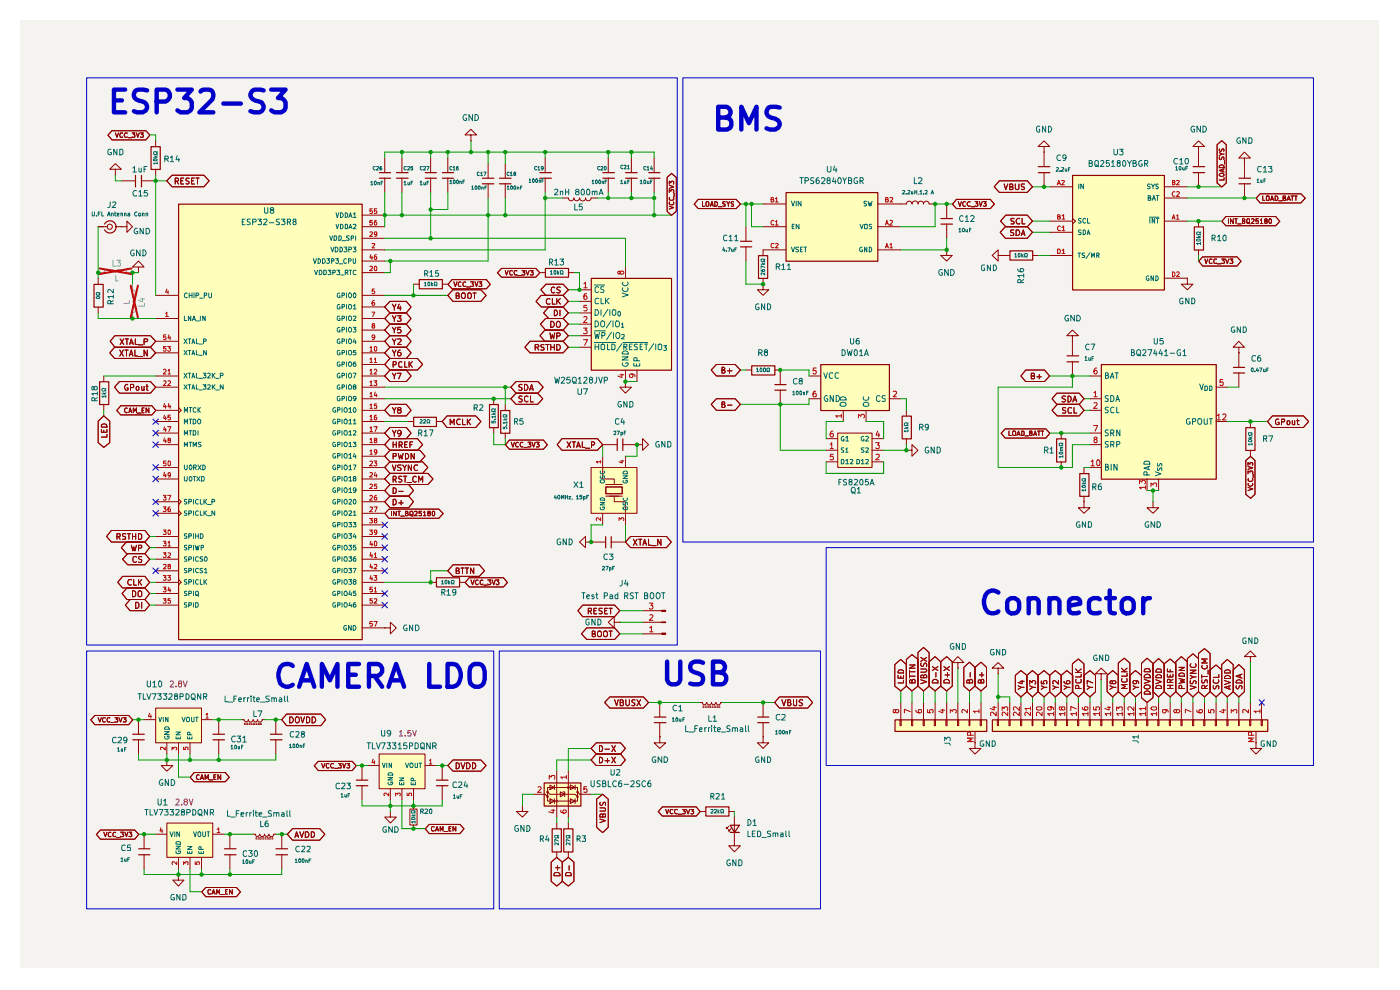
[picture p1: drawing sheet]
<svg xmlns="http://www.w3.org/2000/svg" width="297mm" height="210mm" viewBox="0 0 297 210" stroke-linecap="round" stroke-linejoin="round" font-family="sans-serif">
<path d="M4.3 4.3h288.2v201.1h-288.2z" fill="#f5f3ef"/>
<g fill="#ffb">
<path d="M115.4 166.1h7.8v4.9h-7.8z"/>
<path d="M210.5 152.7h58.4v2.5h-58.4z"/>
<path d="M189.9 152.7h19.4v2.5h-19.4z"/>
<path d="M166.8 40.9h19.4v14.5h-19.4z"/>
<path d="M174.1 77.3h14.6v9.8h-14.6z"/>
<path d="M177.8 91.9h7.2v7.3h-7.2z"/>
<path d="M227.5 37.2h19.5v24.3h-19.5z"/>
<path d="M233.6 77.3h24.4v24.3h-24.4z"/>
<path d="M125.4 99.2h9.8v9.7h-9.8z"/>
<path d="M37.9 43.3h38.9v92.4h-38.9z"/>
<path d="M125.4 59.1h17.1v19.4h-17.1z"/>
<path d="M80.5 160h9.7v7.3h-9.7z"/>
<path d="M33.1 150.2h9.7v7.4h-9.7z"/>
<path d="M35.4 174.6h9.8v7.3h-9.8z"/>
</g>
<g fill="none" stroke="#910000" stroke-width=".21">
<path d="M23.8 27.7h7.1l.9 1-.9 1h-7.1l-.9-1zM24.5 28.2l.3 .9 .3-.9M24.5 35.9h1.2l-1.2-1.2-1.2 1.2h1.2v1.3M24.5 37.2h.1M25.7 38.4h3M26 28.3l-.4-.1-.2 .4 .2 .5 .4-.1M27 28.3l-.4-.1-.2 .2a.46 .46 0 0 0 .2 .7l.4-.1M27.2 29.2h.7M28 28.2h.6l-.3 .3 .3 .1v.4h-.6M29 28.2l.2 .9 .4-.9M29.8 28.2h.6l-.3 .3 .3 .1v.4h-.6M30 38.4h3"/>
<path d="M33 29.9v1.2M33 35.9v1.3M36.5 37.2h6.8l1.1 1.2-1.1 1.2h-6.8l-1.1-1.2zM37.2 38.4h.6v-.5l-.1-.1h-.5v1.2M37.5 38.4l.3 .6M38.4 38.4h.4M38.9 37.8h-.5v1.2h.5M40.1 37.8h-.4l-.2 .1v.4l.6 .4-.2 .3-.4-.1M40.6 38.4h.5M41.2 37.8h-.6v1.2h.6M41.6 37.8h.7M41.9 37.8v1.2"/>
<path d="M81.6 33.5v3.1M81.6 37.8v3M212 38.4h5.9l1.1 1.2-1.1 1.2h-5.9l-1.1-1.2zM213 39l.4 1.2 .4-1.2M214.2 39.6h.4l.3-.2-.2-.4h-.5v1.2l.7-.1v-.4l-.3-.1M215.4 39v1l.2 .2 .5-.1 .1-.1v-1M217.3 39l-.6 .1v.4l.6 .4-.2 .3-.4-.1M221.5 31.1h1.2l-1.2-1.2-1.3 1.2h1.3v1.2M221.5 32.3h.1M221.5 32.3v3M221.5 36.6v3M222.7 39.6h4.8"/>
<path d="M247 39.6h4.9M254.3 31.1h1.2l-1.2-1.2-1.2 1.2h1.2v1.2M254.3 32.3h.1M254.3 32.3v3M254.3 36.6v3M258.2 30.7l1-.9 .9 .9v8.1l-.9 .9-1-.9zM258.7 37a.6 .6 0 0 1 1 0v.2a.6 .6 0 0 1-1 0zM258.7 32.3l.5 .4-.5 .3M258.7 35.1a.54 .54 0 0 1 .7-.1 .54 .54 0 0 1 .3 .6h-1zM258.7 33.3v.4l.2 .2 .3-.2 .1-.3 .2-.1 .2 .2-.1 .4M258.7 31.6v.3l.1 .2h.3l.2-.5h.3v.5M259.2 32.7h.5"/>
<path d="M259.4 36v.4M259.7 37.7v.5h-1M259.7 35.8l-1 .4 1 .3M259.8 34v.8M264 33.5h1.3l-1.3-1.2-1.2 1.2h1.2v1.2M264 34.7h.1M264 34.7v3.1M264 38.9v3.1M25.7 48.1h1.2v-1.2l1.2 1.2-1.2 1.2v-1.2M25.7 48.1h.1M29.4 56.6h1.2l-1.2-1.2-1.3 1.2h1.3v1.2M29.4 57.8h.1"/>
<path d="M161.9 43.3h4.8M161.9 53h4.8M161.9 48.1h4.8M186.2 53h4.9M186.2 48.1h4.9M193.5 43.3a.59 .59 0 0 0-.6-.6 .59 .59 0 0 0-.6 .6h-6.1M193.5 43.3a.64 .64 0 0 1 .6-.7 .64 .64 0 0 1 .7 .7M194.7 43.3a.59 .59 0 0 1 .6-.6 .59 .59 0 0 1 .6 .6 .59 .59 0 0 1 .6-.6 .59 .59 0 0 1 .6 .6h1.3M200.8 53v1.2h1.2l-1.2 1.2-1.2-1.2h1.2M200.8 53h.1M200.8 43.3v3M200.8 47.5v3"/>
<path d="M202.9 42.3h7.2l.8 1-.8 .9h-7.2l-.8-.9zM203.3 42.8l.3 1 .4-1M204.8 42.8a.45 .45 0 0 0-.6 .5 .45 .45 0 0 0 .6 .4M205.8 42.8h-.3l-.4 .4 .4 .6 .3-.1M206 43.9h.8M206.8 42.8h.6l-.3 .4 .3 .1v.4h-.6M207.8 42.8l.2 1 .4-1M208.6 42.8h.6l-.3 .4 .3 .1v.4h-.6M211.8 54.2v-1.2l-1.3 1.2 1.3 1.2v-1.2h1.1M212.9 54.2h.1M212.9 54.2h1.3M213.3 48.1h4.6l1.1 1.2-1.1 1.2h-4.6l-1.1-1.2z"/>
<path d="M213.4 45.6h4.5l1.1 1.3-1.1 1.2h-4.5l-1.1-1.2zM215.1 48.8h-.6l-.1 .1 .1 .4 .6 .2v.4h-.7M215.1 46.4h-.6v.3l.6 .5v.3h-.6M215.6 48.8h.5a.66 .66 0 0 1 .2 .8 .66 .66 0 0 1-.7 .4zM216.3 46.4a.61 .61 0 0 0-.7 .3 .61 .61 0 0 0 .2 .8l.5-.1M216.7 50l.4-1.2 .3 1.2M216.7 49.6h.6M216.8 46.3v1.2h.6M219 54.2h1.2M222.7 54.2h4.8M222.7 46.9h4.8M222.7 49.3h4.8"/>
<path d="M227.5 46.3l.7 .6-.7 .6M247 46.9h4.9M247 42h4.9M247 59h4.9M251.9 59v1.3h1.2l-1.2 1.2-1.3-1.2h1.3M251.9 59h.1M254.3 46.9v1.2M254.3 53v1.2M255.1 54.5h7.3l.9 .9-.9 1h-7.3l-.8-1zM255.6 55l.3 .9 .3-.9M257.1 55h-.4l-.2 .2v.5l.2 .2 .4-.1M258.1 55h-.5l-.1 .4 .1 .5 .5-.1"/>
<path d="M258.2 56h.8M259.2 55h.6l-.4 .3 .4 .2-.1 .4-.5-.1M260 55l.4 .9 .3-.9M260.1 45.9h10.5l.9 1-.9 1h-10.5l-.9-1zM260.6 46.4v1M260.9 55h.6l-.3 .3 .3 .2v.4l-.6-.1M261.6 46.4v1l-.6-1v1M262 46.4h.5M262.2 46.4v1M262.6 47.5h.7M263.6 46.9h.3l.2-.2-.2-.3h-.3v1l.5-.1v-.3l-.2-.1M264.5 46.6l.2-.2 .4 .2v.6l-.2 .2-.4-.2z"/>
<path d="M264.7 47.2l.5 .3M265.5 46.5h.5v.3l-.6 .6h.6M267 46.4h-.6v.5h.6v.4h-.6M267.3 41.1h8.7l.9 .9-.9 1.1h-8.7l-.8-1.1zM267.4 46.7l.2-.3v1M267.4 47.4h.5M267.9 41.6v.9h.4M268.5 46.8l-.2-.1v-.2h.5l-.1 .3-.4 .1v.4l.2 .1 .3-.1v-.4l-.2-.1M268.7 41.6h.5v.1v.8l-.6-.1zM269.4 46.4a.55 .55 0 0 1 .4 .5 .55 .55 0 0 1-.4 .5 .63 .63 0 0 1 0-1zM269.6 42.5l.2-.9 .4 .9M269.7 42.3h.4"/>
<path d="M270.5 41.6h.4l.1 .1 .1 .4-.2 .4h-.4zM271.3 42.6h.7M272.2 42h.4v-.4h-.4v.9h.5l.1-.2-.3-.3M273.1 42.5l.3-.9 .3 .9M273.1 42.3h.5M273.9 41.6h.6M274.2 41.6v.9M274.7 41.6h.5M274.9 41.6v.9M24.3 73.7h7.6l1.1 1.1-1.1 1.2h-7.6l-1-1.2zM24.4 71.2h7.5l1.1 1.2-1.1 1.3h-7.5l-1-1.3zM25.4 74.3l.8 1.2"/>
<path d="M25.5 71.9l.7 1.2M26.2 74.3l-.8 1.2M26.2 71.9l-.7 1.2M26.5 74.3h.7M26.6 71.9h.7M26.8 74.3v1.2M26.9 71.9v1.2M27.4 75.5l.5-1.2 .3 1.2M27.5 73.1l.4-1.2 .4 1.2M27.5 75.2h.6M27.6 72.7h.6M28.6 74.3v1.2h.6"/>
<path d="M28.7 71.9v1.2h.6M29.3 75.6h.9M29.4 73.2h.9M30.6 72.5l.6-.1 .1-.3-.1-.2h-.6v1.2M31.2 74.3v1.2l-.6-1.2v1.2M82.7 68.8h3.5l1 1.2-1 1.2h-3.5l-1.1-1.2zM82.7 66.4h3.5l1 1.2-1 1.2h-3.5l-1.1-1.2zM82.7 71.2h3.5l1 1.2-1 1.3h-3.5l-1.1-1.3zM82.7 73.7h3.5l1 1.1-1 1.2h-3.5l-1.1-1.2zM82.7 76h5.9l1.1 1.3-1.1 1.2h-5.9l-1.1-1.2zM83.2 69.4l.5 .6 .3-.6M83.2 67l.5 .7 .3-.7"/>
<path d="M83.2 71.9l.5 .6 .3-.6M83.2 74.3l.5 .6 .3-.6M83.4 77.4l.6-.1v-.5l-.6-.1v1.2M83.7 67.7v.5M83.7 70v.6M83.7 72.5v.6M83.7 74.9v.6M84.3 67h.8l-.4 .5 .4 .2v.3l-.2 .2-.6-.1M84.3 72l.6-.1 .2 .2-.1 .3-.7 .7h.8M84.9 74.3h-.3l-.2 .3-.1 .7 .3 .2h.2l.3-.2v-.4l-.2-.1h-.4l-.2 .1M85 69.4h-.6l-.1 .6 .5-.1 .3 .2-.1 .4h-.7M85.3 76.8a.45 .45 0 0 0-.7 .2v.6l.2 .3 .5-.1"/>
<path d="M85.9 76.7v1.2h.5M86.8 76.7v1.2M87 77.2l.5 .7M87.5 76.7l-.7 .7M165.5 78.5v3M171.6 79.8h2.5M217.6 78.5h4l1.1 1.3-1.1 1.1h-4l-1-1.1zM218.8 79.8h.4l.3-.5-.2-.1h-.5v1.2h.5l.2-.1v-.5h-.3M220 79.9h.9M220.5 79.4v1M227.5 71.2h1.3l-1.3-1.2-1.2 1.2h1.2v1.2M227.5 72.4h.1"/>
<path d="M227.5 72.4v3M227.5 76.7v3.1M231.2 79.8h2.4M262.8 73.7h1.2l-1.2-1.3-1.2 1.3h1.2v1.1M262.8 74.8h.1M262.8 74.8v3.1M262.8 79.1v3M20.8 89.3l1.2-1.1 1.3 1.1v4.6l-1.3 1-1.2-1zM21.5 91.1v.6h1.2v-.6M21.5 90.2a.66 .66 0 0 1 .8-.3 .66 .66 0 0 1 .4 .7h-1.2zM22 91.3v.4M22.7 92.1v.6h-1.2"/>
<path d="M25.3 80.9h6.6l1.1 1.2-1.1 1.3h-6.6l-1-1.3zM25.6 86.1h6.6l.9 1-.9 .9h-6.6l-.8-.9zM27 86.6a.45 .45 0 0 0-.6 .4 .45 .45 0 0 0 .6 .5M27.1 81.6l-.1-.1a.6 .6 0 0 0-.6 .7 .6 .6 0 0 0 .7 .5l.1-.4h-.3M27.3 87.5l.3-1 .3 1M27.4 87.2h.5M27.7 82.2l.7-.1v-.4l-.2-.2h-.5v1.3M28.3 87.5v-1l.3 .7 .4-.7v1M29 82h.3l.2 .1v.5l-.2 .2-.4-.2zM29.1 87.6h.8M30.1 82v.7l.3 .1 .2-.2M30.1 87h.4"/>
<path d="M30.6 86.5h-.5v1h.5M30.6 82v.8M31 82h.4M31.2 81.5v1.2l.2 .1M31.6 86.5v1l-.6-1v1M82.7 98h7l1.1 1.1-1.1 1.3h-7l-1.1-1.3zM82.7 93.1h5.9l1.1 1.2-1.1 1.2h-5.9l-1.1-1.2zM82.7 90.7h3.5l1 1.2-1 1.2h-3.5l-1.1-1.2zM82.7 95.5h6.4l1.1 1.3-1.1 1.2h-6.4l-1.1-1.2zM83.2 98.6l.5 1.2 .3-1.2M83.2 91.3l.5 .6 .3-.6M83.4 96.8h.6v-.6h-.6v1.2"/>
<path d="M83.4 94.3h.7M83.4 93.7v1.2M83.7 91.9v.6M84.1 93.7v1.2M84.5 96.2l.3 1.2 .2-.9 .3 .9 .2-1.2M84.7 94.4l.6-.1v-.5l-.6-.1v1.2M84.9 94.4l.4 .5M85.1 98.6h-.6l-.2 .2 .2 .3 .5 .2v.4h-.7M85.1 91.8l-.2 .2h-.4l-.2-.5 .3-.2h.2l.3 .2-.2 .9-.4 .1M85.4 98.6l.5 .6 .3-.6M85.9 94.3h.4M85.9 99.2v.6"/>
<path d="M86 96.2h.4a.66 .66 0 0 1 .3 .7 .66 .66 0 0 1-.7 .5zM86.4 93.7h-.5v1.2h.5M87 94.3h.4M87.3 98.6v1.2l-.7-1.2v1.2M87.5 93.7h-.5v1.2M87.9 96.2v1.2l-.7-1.2v1.2M88.6 98.7l-.5-.1a.66 .66 0 0 0-.3 .7 .66 .66 0 0 0 .6 .5l.2-.1M94.8 88.2h6.1l1.1 1.2-1.1 1.3h-6.1l-1-1.3zM95.5 90.1v-1.2l.4 .8 .5-.8v1.2M97.6 89l-.5-.1a.61 .61 0 0 0-.2 .8 .61 .61 0 0 0 .7 .3M98.1 88.9v1.2h.6M99.1 88.9v1.2"/>
<path d="M99.3 89.4l.5 .7M99.8 88.9l-.7 .7M104.7 84.6v1.2M104.7 90.7v1.2M107.2 85.8v1.2M107.2 91.9v1.2M108.1 93.3h7.2l.8 1.1-.8 .9h-7.2l-.9-.9zM108.5 93.8l.3 1 .3-1M110 93.9l-.3-.1-.3 .3v.5l.3 .2 .3-.1M110.9 93.9a.45 .45 0 0 0-.6 .4 .45 .45 0 0 0 .6 .4M111.2 94.9h.6M112 93.8h.6l-.3 .4 .3 .1v.4h-.6"/>
<path d="M112.9 93.8l.3 1 .3-1M113.8 93.8h.6l-.4 .4h.3l.1 .5-.2 .1-.4-.1M135.1 94.3h1.2v-1.2l1.3 1.2-1.3 1.2v-1.2M135.1 94.3h.1M152 84.6h4l1.1 1.2-1.1 1.2h-4l-1.1-1.2zM153.2 85.8h.5v-.5h-.5v1.1h.4l.2-.4-.3-.2M154.3 85.9h1M165.5 82.7v3.1M171.6 84.6h2.5M175.3 95.5h2.4M175.3 98h2.4M175.3 93.1h2.4"/>
<path d="M177.7 91.9h7.3v7.2h-7.3zM178.9 87v2.4M183.7 87v2.4M185 95.5h2.5M185 98h2.5M185 93.1h2.5M188.6 84.6h2.5M192.3 95.5h1.2v-1.2l1.2 1.2-1.2 1.3v-1.3M192.3 95.5h.1M192.3 87v1.2M192.3 93.1v1.2M213.2 91h8.7l.8 .9-.8 1h-8.7l-.8-1z"/>
<path d="M214 91.4v1h.5M214.9 91.5h.5l.1 .5-.2 .4-.4-.1zM215.7 92.4l.4-1 .3 1M215.8 92.1h.5M216.7 91.4h.4l.2 .2v.5l-.2 .3h-.4zM217.4 92.5h.8M218.4 91.9h.5v-.5h-.5v1h.5v-.5h-.1M219.3 92.4l.3-1 .3 1M219.4 92.1h.4M220.1 91.4h.5M220.4 91.4v1M220.8 91.4h.6"/>
<path d="M221.2 91.4v1M224.2 83.4h4.7l1.1 1.2-1.1 1.2h-4.7l-1-1.2zM224.3 85.8h4.6l1.1 1.2-1.1 1.2h-4.6l-1.1-1.2zM225.1 91.9v1.2M225.1 98v1.1M226.1 86.5l-.5-.1-.2 .3 .1 .3 .6 .2v.3l-.7 .1M226.1 84.1l-.5-.1-.3 .2 .1 .3 .5 .2 .2 .3-.3 .3-.5-.1M226.6 84a.64 .64 0 0 1 .6 .6 .64 .64 0 0 1-.6 .7zM227.3 86.5h-.1a.45 .45 0 0 0-.6 .2v.7l.1 .2 .6-.1M227.6 85.3l.4-1.3 .4 1.3M227.7 84.8h.6M227.8 86.4v1.2h.6"/>
<path d="M230 99.1v1.3M231.2 84.6h2.4M231.2 87h2.4M231.2 91.9h2.4M231.2 94.3h2.4M231.2 99.1h2.4M258 82.1h2.4M258 89.4h2.4M264.3 97.7l1-.9 .9 .9v7.2l-.9 .8-1-.8zM264.8 99l1 .2-1 .4M264.8 98.7v-.6l.4 .4 .1-.4h.4v.6M265.3 89.4v1.3"/>
<path d="M265.3 95.5v1.3M269.9 88.2h6.6l1.1 1.2-1.1 1.3h-6.6l-1-1.3zM271.3 88.9h-.4l-.3 .3 .1 .7 .3 .2 .4-.1v-.4h-.3M271.9 89.5l.6-.1v-.5h-.6v1.2M273.1 89.4l.1-.2 .4 .1v.7h-.5zM274.2 89.2v.7l.1 .2 .4-.1M274.7 89.2v.9M275.1 89.2h.5M275.3 88.9v1l.3 .2M23.6 112.5h7.1l1.1 1.3-1.1 1.2h-7.1l-1-1.2zM24.8 113.8h.6l.1-.5-.7-.1v1.2M25.1 113.8l.4 .6"/>
<path d="M26.7 113.3h-.7v.3l.7 .4-.1 .4h-.6M26.8 115h3.9l1.1 1.2-1.1 1.2h-3.9l-1.1-1.2zM27 113.2h.7M27.1 117.4h3.6l1.1 1.2-1.1 1.2h-3.6l-1.1-1.2zM27.3 113.2v1.2M27.9 115.7l.3 1.1 .2-.8 .2 .8 .4-1.1M28.1 113.2v1.2M28.1 113.8h.7M28.8 113.2v1.2M29 118.2l-.4-.2-.4 .4 .1 .7 .3 .2 .4-.2M29.4 116.2h.7v-.5h-.7v1.1M29.4 113.2l.7 .3v.6l-.2 .3h-.5z"/>
<path d="M30.1 118.1l-.5-.1-.2 .3 .1 .2 .6 .3v.3l-.2 .2-.5-.1M82.5 108h10.6l.9 .9-.9 1h-10.6l-.8-1zM82.7 105.2h4l1 1.2-1 1.3h-4l-1.1-1.3zM82.7 102.8h4l1 1.3-1 1.1h-4l-1.1-1.1zM83.1 108.5v.9M83.4 105.9h.4a.66 .66 0 0 1 .3 .8 .66 .66 0 0 1-.7 .4zM83.4 103.5a.66 .66 0 0 1 .7 .4 .66 .66 0 0 1-.3 .7h-.4zM84.1 108.5v.9l-.6-.9v.9M84.4 108.5h.5M84.6 106.7h.9M84.6 104.2h.9M84.7 108.5v.9"/>
<path d="M85 109.5h.8M85.1 106.2v.9M86 108.9h.4v-.4h-.4v.9h.4l.2-.3-.2-.2M87 108.5h.5l.1 .6-.1 .3-.5-.1zM87.1 109.1l.5 .4M88 108.5h.4l.1 .4-.6 .5h.6M89.4 108.5h-.5v.4h.5l-.1 .5-.4-.1M89.8 108.7l.3-.2v.9M89.8 109.4h.5M90.9 108.9l-.1-.1v-.3h.4l.1 .3-.5 .2v.4l.5-.1v-.3l-.2-.1M91.8 108.5h.3l.1 .1-.1 .8h-.3l-.1-.2zM96.1 119.8h5.6l1.1 1.3-1.1 1.2h-5.6l-1.1-1.2z"/>
<path d="M230 106.4v1.3h1.2l-1.2 1.2-1.2-1.2h1.2M230 106.4h.1M230 105.2v1.2M243.3 101.6v2.5M244.6 106.4v1.3h1.2l-1.2 1.2-1.3-1.2h1.3M244.6 106.4h.1M245.8 101.6v2.5M264.8 103.4l1 .3-1 .4M264.8 100.5v-.6l.4 .3 .1-.3h.4v.6M264.8 102.5a.45 .45 0 0 0 .5 .6 .45 .45 0 0 0 .4-.6M264.8 101.5v.4l.2 .2h.5l.3-.2-.1-.4M265.9 100.6v.7"/>
<path d="M26 122.3h4.7l1.1 1.2-1.1 1.2h-4.7l-1-1.2zM26.9 124.7h3.8l1.1 1.2-1.1 1.3h-3.8l-1-1.3zM27.9 123l-.6-.1a.61 .61 0 0 0-.2 .8 .61 .61 0 0 0 .8 .3M28.1 125.3a.52 .52 0 0 1 .7 .3v.6a.52 .52 0 0 1-.7 .4zM28.4 122.9v1.2h.6M29.4 122.9v1.2M29.6 125.3h.2l.3 .3v.8l-.3 .2-.5-.2v-.8zM29.6 123.4l.5 .7M30.1 122.9l-.7 .7M96.8 121.1h.4l.2-.2v-.3l-.6-.1v1.2h.6l.1-.4-.3-.2M97.8 120.5h.7M98.1 120.5v1.2"/>
<path d="M98.7 120.5h.7M99.1 120.5v1.2M99.5 122.6h7.3l.9 1-.9 .9h-7.3l-.8-.9zM99.9 123l.3 1 .4-1M100.5 120.5v1.2l-.7-1.2v1.2M101.4 123.1a.45 .45 0 0 0-.6 .4 .45 .45 0 0 0 .6 .5v-.1M102.4 123.1l-.2-.1-.3 .3v.5l.3 .2 .2-.1M102.6 124.1h.8M103.5 123h.6l-.3 .4 .3 .4-.2 .2-.4-.1M104.4 123l.3 1 .4-1M105.2 123h.6l-.2 .4 .2 .1v.4l-.1 .1-.5-.1M192.3 139.9l1.2-1 1.2 1v5.6l-1.2 1.1-1.2-1.1z"/>
<path d="M194.7 138.4l1.2-1.1 1.2 1.1v7.1l-1.2 1.1-1.2-1.1zM195.3 139.4l1.3 .9M196.6 139.4l-1.3 .9M251.9 139.7l1.2-1 1.2 1v7l-1.2 1.1-1.2-1.1zM254.3 138.6l1.2-1 1.2 1v8.1l-1.2 1.1-1.2-1.1zM256.1 139.8h-1.2l.9 .4-.9 .4h1.2M265.3 139.3h1.1l-1.1-1.2-1.3 1.2h1.3v1.2M20.1 151.8h7.2l.9 .9-.9 1h-7.2l-.8-1zM20.8 152.2l.4 1 .3-1M22.4 152.3l-.5-.1-.1 .2v.6l.1 .2 .5-.1M23.3 152.3h-.5l-.1 .4 .1 .4h.5M23.5 153.2h.7"/>
<path d="M24.4 152.2h.6l-.4 .4 .4 .1v.4h-.6M25.2 152.2l.4 1 .3-1M26.2 152.2h.6l-.4 .4 .4 .1-.1 .5-.5-.1M29.4 152.7v3M29.4 156.9v3M30.6 152.7h2.4M33 150.2h9.8v7.4h-9.8zM35.4 157.6v2.3M37.8 157.6v2.3M40.3 157.6v2.3M42.8 152.7h2.3M46.4 152.7v3"/>
<path d="M46.4 156.9v3M51.2 152.7h.5M51.8 152.7a.47 .47 0 0 0 .4 .4 .47 .47 0 0 0 .5-.4M51.8 153.4h.3M51.8 153.7h.3M52.3 153.4h.3M52.3 153.7h.3M52.7 152.7a.51 .51 0 0 0 .5 .5 .51 .51 0 0 0 .5-.5M52.8 153.4h.3M52.8 153.7h.3M53.3 153.4h.2M53.3 153.7h.2"/>
<path d="M53.7 152.7a.47 .47 0 0 0 .5 .4 .47 .47 0 0 0 .5-.4M53.8 153.4h.2M53.8 153.7h.2M54.3 153.4h.2M54.3 153.7h.2M54.8 153.4h.2M54.8 153.7h.2M55.2 153.4h.3M55.2 153.7h.3M56.1 152.7h-.5a.51 .51 0 0 1-.5 .5 .51 .51 0 0 1-.5-.5M58.5 152.7v3M58.5 156.9v3"/>
<path d="M60.8 151.5h7.3l1 1.2-1 1.2h-7.3l-1-1.2zM61.5 152.1a.65 .65 0 0 1 .7 .6 .65 .65 0 0 1-.7 .6zM62.9 152.1a.46 .46 0 0 1 .6 .4v.4a.46 .46 0 0 1-.6 .4 .86 .86 0 0 1 0-1.2zM63.8 152.1l.4 1.2 .4-1.2M65 152.1a.52 .52 0 0 1 .7 .3v.6a.52 .52 0 0 1-.7 .3zM66.2 152.1a.65 .65 0 0 1 .8 .6 .65 .65 0 0 1-.8 .6zM80.4 159.9h9.8v7.4h-9.8zM126.5 159.9h5.2l1 1.3-1 1.2h-5.2l-1.1-1.2zM126.5 157.6h5.2l1 1.2-1 1.1h-5.2l-1.1-1.1zM127.2 158.2a.64 .64 0 0 1 .7 .6 .64 .64 0 0 1-.7 .6zM128.4 158.9h.9M129.4 147.8h7.1l1.1 1.2-1.1 1.2h-7.1l-1.1-1.2z"/>
<path d="M129.8 158.2l.8 1.2M130.4 148.4l.4 1.3 .4-1.3M130.6 158.2l-.8 1.2M131.6 149l.6-.1 .1-.2-.3-.3h-.4v1.3h.5l.2-.2v-.3l-.3-.2M132.8 148.4v1l.2 .3h.3l.2-.3v-1M134.7 148.5h-.6v.4l.5 .3 .1 .2-.2 .3-.5-.1M135.1 148.4l.8 1.3M135.9 148.4l-.8 1.3M140 156.3v1.3h1.2l-1.2 1.2-1.2-1.2h1.2M140 156.3h.1M140 149v3.1M140 153.2v3.1"/>
<path d="M148.5 149h.5M149 149a.47 .47 0 0 0 .4 .5 .47 .47 0 0 0 .5-.5M149.1 149.8h.3M149.1 150h.3M149.6 149.8h.3M149.6 150h.3M150.1 149.8h.3M150.1 150h.3M150.5 149.8h.3M150.5 150h.3M151 149.8h.3M151 150h.3"/>
<path d="M151.6 149.8h.2M151.6 150h.2M151.9 149a.47 .47 0 0 1-.5 .5 .47 .47 0 0 1-.5-.5 .49 .49 0 0 1-.5 .5 .49 .49 0 0 1-.5-.5M152.1 149.8h.2M152.1 150h.2M152.5 149.8h.2M152.5 150h.2M153.3 149h-.4a.51 .51 0 0 1-.5 .5 .51 .51 0 0 1-.5-.5M161.9 156.3v1.3h1.2l-1.2 1.2-1.2-1.2h1.2M161.9 156.3h.1M161.9 149v3.1M161.9 153.2v3.1"/>
<path d="M165.4 147.8h6l1 1.2-1 1.2h-6l-1.1-1.2zM165.9 148.4l.4 1.3 .4-1.3M167.1 149l.6-.1v-.3l-.1-.2h-.5v1.3l.6-.1 .1-.3-.2-.3M168.3 148.4v1l.3 .3 .4-.2v-1.1M170.3 148.5l-.5-.1-.3 .3 .1 .2 .7 .5-.3 .3-.5-.1M189.8 141l1.3-1.1 1.2 1.1v4.5l-1.2 1.1-1.3-1.1zM190.5 143.3v.6h1.2v-.6M190.7 142.2h.8l.2 .1v.4h-1.2zM190.9 152.7h.3v1.2h-.3zM191.1 143.4v.5M191.1 149v3.7M191.7 144.3v.6h-1.2"/>
<path d="M193 141.1h1.1l-1.1 .6h1.1M193 142.2v.6M193 143.1v.7M193 143.4h1.1M193 142.5h1.1M193.4 152.7h.2v1.2h-.2zM193.5 144.4l.2-.3 .4 .3v.5h-1.1v-.5l.1-.2 .4 .2v.5M193.5 149v3.7M195.3 144.2l1.3 .4-1.3 .4M195.3 141.9h1.1l.2 .3-.3 .4h-1M195.4 140.6l-.1 .5 .3 .3 .2-.1 .3-.6 .2-.1 .3 .3-.1 .5M195.8 152.7h.3v1.2h-.3z"/>
<path d="M195.9 143.4l.3-.3 .4 .2v.5h-1.3l.1-.5h.4l.1 .5M195.9 149v3.7M197.1 140.4l1.3-1.1 1.2 1.1v5.1l-1.2 1.1-1.3-1.1zM197.8 141.4l1.2 .8M197.9 144.4a.72 .72 0 0 1 1.1 0v.5h-1.2zM198.2 152.7h.3v1.2h-.3zM198.4 149v3.7M198.5 142.7v.9M199 141.4l-1.2 .8M199.6 140.4l1.2-1.1 1.2 1.1v5.1l-1.2 1.1-1.2-1.1zM200.2 144.4a.66 .66 0 0 1 .8-.3 .66 .66 0 0 1 .4 .8h-1.2zM200.2 141.4l1.2 .8"/>
<path d="M200.5 143.2h.9M200.7 152.7h.2v1.2h-.2zM200.8 149v3.7M201 142.7v.9M201.4 141.4l-1.2 .8M203.1 152.7h.3v1.2h-.3zM203.2 140.5h1.3l-1.3-1.2-1.2 1.2h1.2v1.2M203.2 141.7h.1M203.2 149v3.7M204.5 141.6l1.2-1.1 1.1 1.1v3.9l-1.1 1.1-1.2-1.1zM205.6 152.7h.1v1.2h-.1zM205.7 144.4l.2-.3 .4 .3v.5h-1.2v-.5l.2-.2 .4 .2v.5"/>
<path d="M205.7 149v3.7M205.8 142.7v.9M206.8 157.6v1.2h1.3l-1.3 1.1-1.1-1.1h1.1M206.8 157.6h.1M206.8 141.6l1.3-1.1 1.2 1.1v3.9l-1.2 1.1-1.3-1.1zM206.8 155.1v2.5M207.8 143.2h.9M207.9 152.7h.3v1.2h-.3zM208.1 144.4l.3-.3 .3 .2v.6h-1.2l.1-.6 .3-.1 .2 .2v.5M208.1 149v3.7M208.3 142.7v.9M211.6 152.7h.2v1.2h-.2z"/>
<path d="M211.8 141.7h1.1l-1.1-1.2-1.3 1.2h1.3v1.2M211.8 142.9h.1M211.8 149v3.7M214 152.7h.3v1.2h-.3zM214.2 149v3.7M215.4 143.3l1.2-1.1 1.2 1.1v3.4l-1.2 1.1-1.2-1.1zM216 145.5l.7 .3-.7 .4M216.4 144.5h.9M216.5 152.7h.2v1.2h-.2zM216.6 149v3.7M216.7 145.8h.6M216.8 144.4v.6l-.8-.2"/>
<path d="M217.8 143.3l1.2-1.1 1.2 1.1v3.4l-1.2 1.1-1.2-1.1zM218.4 145.5l.7 .3-.7 .4M218.4 145.1v-.7l.5 .4 .2-.4h.4l.2 .2v.4l-.2 .1M218.9 152.7h.2v1.2h-.2zM219 149v3.7M219.1 145.8h.6M220.2 143.3l1.3-1.1 1.2 1.1v3.4l-1.2 1.1-1.3-1.1zM220.9 145.5l.6 .3-.6 .4M220.9 144.4v.6h.6l-.2-.4 .3-.2h.3l.2 .1-.1 .5M221.3 152.7h.3v1.2h-.3zM221.5 149v3.7M221.5 145.8h.6"/>
<path d="M222.7 143.3l1.2-1.1 1.2 1.1v3.4l-1.2 1.1-1.2-1.1zM223.4 145.5l.5 .3-.5 .4M223.8 152.7h.2v1.2h-.2zM223.9 149v3.7M223.9 145.8h.6M224.5 144.4v.7l-.8-.7-.3 .1v.5M225.1 143.3l1.2-1.1 1.3 1.1v3.4l-1.3 1.1-1.2-1.1zM225.7 145.5l.7 .3-.7 .4M225.7 144.5l.1 .4 .3 .1h.7l.2-.4-.3-.2h-.4l-.1 .2 .1 .4h.2M226.2 152.7h.3v1.2h-.3zM226.3 149v3.7M226.4 145.8h.6"/>
<path d="M227.5 140.8l1.3-1 1.2 1v5.9l-1.2 1.1-1.3-1.1zM228.2 142.7h1.2M228.2 141.9l.7 .8M228.3 144.1v.1a.45 .45 0 0 0 .1 .7h.7l.3-.2-.1-.6M228.6 152.7h.3v1.2h-.3zM228.8 149v3.7M228.9 146.1l-.1-.6h-.5l-.1 .6h1.2M229.4 143v.6h-1.2M229.4 141.9l-.7 .6M230 143.3l1.2-1.1 1.2 1.1v3.4l-1.2 1.1-1.2-1.1zM230.6 145.5l.6 .3-.6 .4M231.1 152.7h.2v1.2h-.2z"/>
<path d="M231.2 149v3.7M231.2 145.8h.6M231.8 144.9l-1.2-.5v.7M233.5 152.7h.3v1.2h-.3zM233.6 142.9h1.3l-1.3-1.2-1.2 1.2h1.2v1.3M233.6 144.2h.1M233.6 149v3.7M234.9 143.3l1.2-1.1 1.1 1.1v3.4l-1.1 1.1-1.2-1.1zM235.5 145.5l.6 .3-.6 .4M236 152.7h.1v1.2h-.1zM236 144.6l.2-.2h.3l.2 .2-.1 .4h-.5l-.1-.1v-.4l-.3-.1-.2 .2v.3l.1 .1h.3l.1-.1M236.1 149v3.7"/>
<path d="M236.1 145.8h.6M237.2 140.6l1.3-1 1.2 1v6.1l-1.2 1.1-1.3-1.1zM237.9 142.5h1.2M237.9 141.7l.7 .8M238 143.9v.1a.45 .45 0 0 0 .2 .7h.6l.3-.2-.1-.6M238.3 152.7h.3v1.2h-.3zM238.5 149v3.7M239.1 145.2h-1.2l.9 .4-.9 .5h1.2M239.1 142.8v.6h-1.2M239.1 141.7l-.7 .6M239.7 143.3l1.2-1.1 1.2 1.1v3.4l-1.2 1.1-1.2-1.1zM240.4 145.5l.6 .3-.6 .4"/>
<path d="M240.8 152.7h.2v1.2h-.2zM240.9 144.4l.2 .2-.1 .4h-.5l-.1-.5a.94 .94 0 0 1 1.1 0l.1 .5M240.9 149v3.7M241 145.8h.6M242.1 140.7l1.2-1.1 1.3 1.1v7.3l-1.3 1-1.2-1zM242.7 144.1l1.3 .4-1.3 .5M242.8 146.8a.66 .66 0 0 1 .8-.2 .66 .66 0 0 1 .4 .6h-1.3zM242.8 145.5l.8-.2 .3 .2 .1 .3-.2 .3h-.6l-.4-.1zM242.8 143.3a.66 .66 0 0 1 .8-.3 .66 .66 0 0 1 .4 .8h-1.3zM242.9 141.9h.9l.2 .6h-1.3zM243.2 152.7h.3v1.2h-.3zM243.3 149v3.7"/>
<path d="M244.6 140.8l1.2-1.1 1.2 1.1v5.9l-1.2 1.1-1.2-1.1zM245.2 144.2l1.2 .4-1.2 .4M245.3 143.3l.4-.2 .4 .1 .3 .1v.5h-1.2zM245.4 145.5h.8l.2 .1v.5h-1.2zM245.4 142l.7-.1 .3 .3v.4h-1.2zM245.6 152.7h.3v1.2h-.3zM245.8 149v3.7M247 140.8l1.2-1 1.2 1v5.9l-1.2 1.1-1.2-1.1zM247.7 143v.6h1.1v-.6M247.7 141.9v.6h1.1M247.7 146.1h1.1M247.7 145.4h1.1"/>
<path d="M248.1 152.7h.2v1.2h-.2zM248.2 144.8v-.6l-.5-.1v.7h1.1M248.2 142.1v.4M248.2 143.2v.4M248.2 145.4v.7M248.2 149v3.7M248.8 144.1l-.6 .4M249.4 140.4l1.2-1.1 1.3 1.1v6.3l-1.3 1.1-1.2-1.1zM250.1 143.9l1.2 .3-.9 .2 .9 .3-1.2 .3M250.1 143a.66 .66 0 0 1 .8-.2 .66 .66 0 0 1 .4 .6h-1.2zM250.1 141.6h1.2l-1.2 .6h1.2M250.5 152.7h.3v1.2h-.3z"/>
<path d="M250.6 149v3.7M250.7 146.1l-.1-.6h-.5v.6h1.2M252.5 145.5l1.2 .3-1.2 .4M252.5 143.3l.7 .3-.7 .4M252.5 142.2h1.2l-1.2 .6h1.2M252.6 144.4l-.1 .5 .1 .1h.4l.4-.6 .3 .2v.4M252.6 140.8l-.1 .4 .3 .4 .8-.1 .1-.3-.1-.4M253 152.7h.2v1.2h-.2zM253.1 149v3.7M253.2 143.6h.5M254.9 143.2v.7M254.9 143.5h1.2"/>
<path d="M255 144.2v.7h.4l.4-.7 .3 .2v.5M255 141.1a.61 .61 0 0 0 .3 .8 .61 .61 0 0 0 .8-.3l-.1-.5M255.4 152.7h.2v1.2h-.2zM255.5 149v3.7M255.6 146.1l-.1-.6h-.5l-.1 .6h1.2M256.1 145.4l-.5 .4M256.3 142.2v.8M256.7 142.1l1.3-1 1.2 1v4.6l-1.2 1.1-1.3-1.1zM257.4 145.5v.5l.2 .1 .4-.2 .2-.4h.3v.6M257.5 144.2l-.1 .5a.61 .61 0 0 0 .8 .3 .61 .61 0 0 0 .3-.8M257.8 152.7h.3v1.2h-.3zM258 149v3.7"/>
<path d="M258.6 143.1v.6h-1.2M259.2 141l1.2-1.1 1.2 1.1v5.7l-1.2 1.1-1.2-1.1zM259.8 144.4l1.2 .4-1.2 .4M259.8 143.5a.66 .66 0 0 1 .8-.2 .66 .66 0 0 1 .4 .6h-1.2zM259.8 142.3a.66 .66 0 0 1 .8-.2 .66 .66 0 0 1 .4 .6h-1.2zM260.3 152.7h.2v1.2h-.2zM260.4 149v3.7M260.7 145.5v.6M261 145.5l-1.2 .3 1.2 .4M261.6 142.1l1.2-1.1 1.2 1.1v4.6l-1.2 1.1-1.2-1.1zM262.3 145.5l-.1 .4 .3 .2h.2l.3-.6h.3l.2 .1-.1 .5M262.3 144.4a.66 .66 0 0 1 .7-.2 .66 .66 0 0 1 .5 .7h-1.3z"/>
<path d="M262.7 152.7h.2v1.2h-.2zM262.8 149v3.7M263.1 143.2v.6M263.5 143l-1.3 .4 1.3 .5M265.1 152.7h.2v1.2h-.2zM265.3 140.5h.1M265.3 149v3.7M266.4 157.6v1.2h1.2l-1.2 1.1-1.1-1.1h1.1M266.4 157.6h.1M266.4 155.1v2.5M267.5 152.7h.3v1.2h-.3zM267.6 149v3.7"/>
<path d="M21.3 176.1h7.3l.8 .9-.8 1h-7.3l-.9-1zM22 176.5l.4 1 .3-1M23.5 176.6a.48 .48 0 0 0-.5 .3 .48 .48 0 0 0 .1 .6l.4-.1M24.6 176.6l-.3-.1-.3 .3v.5l.1 .2 .5-.1M24.7 177.6h.8M25.6 176.5h.6l-.3 .4 .3 .1v.3l-.1 .2-.5-.1M26.5 176.5l.3 1 .3-1M27.3 176.5h.6l-.2 .4 .2 .1v.4h-.6M30.6 177v3M33 177h2.4M35.4 174.6h9.7v7.3h-9.7zM35.4 161.2v1.2h1.3l-1.3 1.2-1.2-1.2h1.2"/>
<path d="M35.4 161.2h.1M41.2 163.9h6.6l.8 1-.8 .9h-6.6l-.9-.9zM42.3 164.4a.45 .45 0 0 0-.7 .4 .45 .45 0 0 0 .7 .5M42.5 165.4l.3-1.1 .4 1.1M42.7 165.1h.4M43.5 165.4v-1.1l.4 .8 .3-.8v1.1M44.4 165.4h.7M45.1 177h2.5M45.4 164.8h.3M45.8 164.3h-.4v1.1h.4M46.8 164.3v1.1l-.6-1.1v1.1M48.8 177v3"/>
<path d="M53.7 177h.5M54.1 177a.49 .49 0 0 0 .5 .4 .49 .49 0 0 0 .5-.4 .49 .49 0 0 0 .5 .5 .49 .49 0 0 0 .5-.5 .47 .47 0 0 0 .5 .4 .47 .47 0 0 0 .4-.4M54.3 177.7h.2M54.3 178h.2M54.8 177.7h.2M54.8 178h.2M55.2 177.7h.3M55.2 178h.3M55.7 177.7h.3M55.7 178h.3M56.2 177.7h.3M56.2 178h.3"/>
<path d="M56.7 177.7h.3M56.7 178h.3M57.2 177.7h.2M57.2 178h.2M57.7 177.7h.2M57.7 178h.2M58.5 177h-.4a.51 .51 0 0 1-.5 .5 .51 .51 0 0 1-.5-.5M59.8 177v3M62.1 175.8h5.7l1.1 1.2-1.1 1.2h-5.7l-1.1-1.2zM62.6 177.6l.3-1.2 .4 1.2M62.7 177.3h.5M63.6 176.4l.4 1.2 .4-1.2"/>
<path d="M64.8 176.4h.5a.66 .66 0 0 1 .2 .8 .66 .66 0 0 1-.7 .4zM66 176.4h.5a.66 .66 0 0 1 .2 .8 .66 .66 0 0 1-.7 .4zM67.5 161.5h7.2l.9 .9-.9 1.1h-7.2l-.8-1.1zM68.2 162l.4 .9 .3-.9M69.8 162.1l-.5-.1-.1 .4 .1 .5 .5-.1M70.8 162.1l-.4-.1a.55 .55 0 0 0 0 .9l.4-.1M71 163h.7M71.8 162h.6l-.3 .3 .3 .1v.4h-.6M72.7 162l.3 .9 .3-.9M73.6 162h.6l-.4 .3 .4 .1v.4h-.6M76.8 162.4v3M76.8 166.6v3.1"/>
<path d="M78 162.4h2.4M82.8 172.1v1.2h1.3l-1.3 1.3-1.2-1.3h1.2M82.8 172.1h.1M82.8 167.3v2.4M85.3 167.3v2.4M87 171.6h1.5v3.4h-1.5zM87.7 167.3v2.4M87.7 170.9v.7M87.7 175v.8M90.2 162.4h2.3M91.1 174.9h6.5l.8 .9-.8 1h-6.5l-.9-1zM92.1 175.4l-.4-.1-.2 .2v.5l.2 .3 .4-.1"/>
<path d="M92.4 176.3l.3-1 .4 1M92.5 176h.5M93.4 176.3v-1l.3 .7 .3-.7v1M93.8 162.4v3M93.8 166.6v3.1M94.2 176.4h.8M95.3 175.8h.3M95.7 175.3h-.4v1h.4M96.1 161.2h5.9l1.1 1.2-1.1 1.2h-5.9l-1.1-1.2zM96.7 175.3v1l-.6-1v1M96.8 161.8a.64 .64 0 0 1 .7 .6 .64 .64 0 0 1-.7 .7zM97.8 161.8l.4 1.3 .4-1.3"/>
<path d="M99 161.8a.65 .65 0 0 1 .8 .6 .65 .65 0 0 1-.8 .7zM100.2 161.8a.64 .64 0 0 1 .7 .6 .64 .64 0 0 1-.7 .7zM110.8 170.9v1.2h1.2l-1.2 1.2-1.2-1.2h1.2M110.8 170.9h.1M113.3 168.5h2.4l.5 .5v-1l.5 .5h5.3l.5 .5v-1l.4 .5h2.5M116.2 168v-1h6.3v1M116.2 169v.9h6.3v-.9M116.7 166.5l.9 .5-.9 .5zM116.7 169.4l.9 .5-.9 .5zM117.6 166.5v1M117.6 169.4v1M118.1 163.6v9.7"/>
<path d="M118.1 174.6v1.2M118.9 168l.9 .5-.9 .5zM119.5 168h.3v1M120.6 163.6v9.7M120.6 174.6v1.2M121 166.5l1 .5-1 .5zM121 169.4l1 .5-1 .5zM122 166.5v1M122 169.4v1M126.6 169.5l1.2-1 1.2 1v6l-1.2 1.1-1.2-1.1zM127.2 160.6a.66 .66 0 0 1 .6 .4 .66 .66 0 0 1-.2 .8h-.4zM127.3 173.7l1.1 .4-1.1 .4"/>
<path d="M127.3 171.4h1l.1 .1v.5h-1.1M127.3 170.2v.4l.2 .3 .3-.1 .1-.5h.5v.6M127.8 172.9l.1-.3 .5 .1v.6h-1.1v-.6h.5v.6M128.4 161.4h.9M128.9 160.9v.9M129.8 160.6l.8 1.2M130.6 160.6l-.8 1.2M140.5 171.2h7.2l.8 1-.8 .9h-7.2l-.8-.9zM141.2 171.7l.4 .9 .2-.9M142.7 171.8l-.4-.1-.1 .2v.5l.3 .2h.2M143.7 171.8l-.4-.1a.48 .48 0 0 0-.2 .6 .48 .48 0 0 0 .6 .3M143.9 172.7h.7"/>
<path d="M144.8 171.7h.6l-.4 .3h.3l.1 .5-.2 .1h-.4M145.6 171.7l.4 .9 .3-.9M146.6 171.7h.6l-.4 .3h.3l.1 .5-.2 .1h-.4M148.5 172.1h1.2M154.6 175.3l-.5 .5v-.3v.3h.2M154.6 172.1h1.2M155.1 175.8l-.5 .5v-.3v.3h.3M155.8 178.2v1.2h1.3l-1.3 1.3-1.2-1.3h1.2M155.8 178.2h.1M155.8 173.3v4.9M30.6 181.3v3M37.8 185.5v1.2h1.2l-1.2 1.3-1.1-1.3h1.1"/>
<path d="M37.8 185.5h.1M37.8 181.9v2.4M40.3 181.9v2.4M42.8 181.9v2.4M43.6 188.3h6.6l.8 .9-.8 1h-6.6l-.8-1zM44.7 188.8l-.4-.1-.2 .2v.5l.2 .3 .4-.1M45 189.7l.3-1 .3 1M45 189.4h.6M46 189.7v-1l.3 .7 .3-.7v1M46.8 189.7h.8M47.8 189.1h.3M48.3 188.7h-.5v1h.5"/>
<path d="M48.8 181.3v3M49.3 188.7v1l-.6-1v1M59.8 181.3v3M116.9 182.9l1.2-1 1.2 1v4l-1.2 1.1-1.2-1.1zM117.6 185.3l.3-.2h.6l.2 .2 .1 .5h-1.3zM117.9 184.1h.9M118.1 180.7v1.2M118.3 183.6v1M119.3 182.9l1.3-1 1.2 1v4l-1.2 1.1-1.3-1.1zM120.1 185.3l.1-.2h.7l.3 .2v.5h-1.2zM120.6 180.7v1.2M120.7 183.6v1"/>
</g>
<g fill="none" stroke="#910000" stroke-width=".25">
<path d="M28.7 37.2v2.5M30 37.2v2.5M32 31.1h2v4.8h-2zM80.5 36.6h2.3M80.5 37.8h2.3M220.3 35.4h2.4M220.3 36.6h2.4M227.5 37.2h19.5v24.3h-19.5zM253.1 35.4h2.5M253.1 36.6h2.5M262.8 37.8h2.5M262.8 39h2.5"/>
<path d="M166.8 40.9h19.4v14.5h-19.4zM199.6 46.4h2.5M199.6 47.5h2.5M214.3 53.2h4.8v2h-4.8zM253.4 48.1h1.9v4.9h-1.9zM174.1 77.3h14.6v9.8h-14.6zM226.4 75.5h2.4M226.4 76.8h2.4M233.6 77.3h24.4v24.3h-24.4zM261.7 77.9h2.3M261.7 79.1h2.3M103.8 85.8h1.9v4.9h-1.9z"/>
<path d="M106.2 87.1h2v4.8h-2zM164.4 81.6h2.4M164.4 82.8h2.4M191.4 88.3h1.9v4.8h-1.9zM224.2 93.1h1.9v4.9h-1.9zM264.3 90.7h1.9v4.8h-1.9zM229.1 100.5h1.9v4.8h-1.9zM28.2 155.7h2.4M28.2 156.9h2.4M45.2 155.7h2.4M45.2 156.9h2.4M57.4 155.7h2.4"/>
<path d="M57.4 156.9h2.4M138.8 152.1h2.5M138.8 153.3h2.5M160.7 152.1h2.4M160.7 153.3h2.4M189.9 152.7h19.4v2.5h-19.4zM210.5 152.7h58.4v2.5h-58.4zM75.6 165.5h2.4M75.6 166.7h2.4M92.6 165.5h2.4M92.6 166.7h2.4M115.4 166.1h7.8v4.9h-7.8z"/>
<path d="M117.1 175.8h2v4.9h-2zM119.6 175.8h1.9v4.9h-1.9zM149.7 171.2h4.9v1.9h-4.9zM154.9 175.1h1.9l-1 1.5zM154.9 176.6h1.9M29.4 180h2.4M29.4 181.3h2.4M47.6 180h2.5M47.6 181.3h2.5M58.5 180h2.5M58.5 181.3h2.5"/>
</g>
<g fill="none" stroke="#b90000" stroke-width=".21">
<path d="M224.3 39.2l.3-.9 .4 .9M224.5 38.9h.4M225.2 38.4l.5-.1 .1 .1-.6 .8h.6M248.8 38.7h.2l.3-.3-.2-.1h-.3v.9h.3l.2-.1v-.3l-.3-.1M249.6 38.4l.5-.1 .1 .1-.6 .8h.6M163.6 42.3h.4v-.4h-.4v.9h.5l.1-.3-.3-.2M164.2 46.8l-.3-.1-.3 .3v.5l.1 .2 .3 .1 .2-.2M164.2 51.7l-.5-.1-.1 .2v.5l.3 .3 .3-.1M164.5 42.2l.3-.3v.9M164.5 47l.3-.3v1.1M164.5 51.7l.5-.1 .1 .2-.6 .8h.6M164.5 42.8h.6"/>
<path d="M164.5 47.8h.6M187.9 52.6l.2-1 .4 1M187.9 47.8l.2-1.1 .4 1.1M187.9 42.3h.4v-.4h-.4v.9h.5l.1-.3-.3-.2M188 52.3h.4M188 47.4h.4M188.8 51.9l.3-.3v1M188.8 46.8h.5v.4l-.6 .6h.6M188.8 42l.5-.1 .1 .2-.6 .7h.6M188.8 52.6h.5M224.4 46h.4l.1-.4h-.5v.9h.5l.1-.4-.3-.1M224.4 52.8h.4l.1 .2 .1 .3-.2 .5h-.4z"/>
<path d="M225 48.1l-.3-.2-.3 .3v.5l.3 .2h.3M225.3 45.8l.3-.2v.9M225.3 48.3l.3-.4v1M225.3 53.1l.3-.3v1M225.3 46.5h.6M225.3 48.9h.6M225.3 53.8h.6M248.7 46.5l.3-.9 .3 .9M248.8 57.7l.5 .2v.5l-.4 .3h-.1zM248.8 46.2h.4M249.3 40.7a.45 .45 0 0 0-.6 .4 .45 .45 0 0 0 .6 .5M249.6 45.8l.3-.2v.9"/>
<path d="M249.6 40.7l.4-.1 .2 .2-.6 .9h.6M249.6 57.7h.4l.2 .2-.6 .8h.6M249.6 46.5h.5M173.1 78.1h-.5l-.1 .6h.6v.5l-.1 .1h-.4l-.1-.1M232.7 78.1a.72 .72 0 0 0-.6 .5 .72 .72 0 0 0 .2 .7l.4-.1 .1-.4a.35 .35 0 0 0-.4-.2 .35 .35 0 0 0-.3 .2M173.1 83l-.5 .1-.1 .9 .1 .2 .5-.1v-.5l-.1-.2-.4 .1-.1 .2M176.1 94.2h.2l.1-.3v1.3M176.1 95.2h.7M176.7 91.4a.72 .72 0 0 0-.6 .6 .72 .72 0 0 0 .3 .7l.4-.2v-.5l-.4-.1-.3 .3M176.8 96.4h-.6l-.1 .5 .2-.1h.3l.2 .1v.6h-.7M178.5 88.2h-1.2l.3 .4M178.5 87.9v.7"/>
<path d="M182.1 88.6v-.7l.5 .4 .1-.3h.6l.1 .5-.2 .1M185.8 93.9h.7l-.3 .5 .3 .1v.5l-.1 .2h-.5l-.1-.2M185.8 96.4h.7v.5l-.7 .6h.7M186.2 91.4l-.4 .9h.8M186.4 91.9v.8M189.5 83.1h.7v.4l-.7 .7h.7M231.5 97.9l.3-.4v1.3M231.5 98.8h.7M232 90.3h.8l-.5 1.1M232.1 83.3l.3-.3v1.2M232.1 85.5l.6-.1 .1 .4-.8 .8h.8M232.1 84.2h.7"/>
<path d="M232.3 93.2l-.2-.2a.35 .35 0 0 1 .3-.3 .35 .35 0 0 1 .4 .3l-.3 .2a.4 .4 0 0 0-.4 .2 .4 .4 0 0 0 .1 .5l.5-.1a.36 .36 0 0 0-.2-.6M232.9 97.5a.68 .68 0 0 1 .5 .7 .68 .68 0 0 1-.5 .6l-.2-.2v-.8zM258.2 88.1l.4-.3v1.3M258.2 89.1h.7M259.4 80.5h-.6v.6l.6-.1v.7l-.4 .1-.2-.2M259.4 88l.4-.2 .3 .3-.8 1h.8M241.7 102.6v-.7l.5 .4 .2-.4h.3l.3 .2v.3l-.2 .2M243 103.4h-1.3l.4 .3M243 103v.7M244.2 103.2v-.8l.4 .5 .3-.5h.3l.2 .2-.1 .6M31.8 151.3l-.3 .7h.6M32 151.6v.7"/>
<path d="M35.1 158.5v.6l-.6-.6h-.4v.5M36.5 159.1v-.6l.3 .3 .2-.3h.3l.2 .2-.2 .4M38.9 158.5v.5h.5v-.5l.5 .1-.1 .4M43.7 151.6l.2-.3v1M43.7 152.3h.5M190 150.7l.1-.2h.5l.1 .2-.1 .4-.4 .1-.2-.2v-.3l-.2-.2-.3 .1v.4l.2 .2 .3-.2M193.1 151l-1.2-.5v.7M194.3 150.6l.1 .4a.94 .94 0 0 0 1.1 0l-.1-.5h-.5l-.1 .5 .2 .2M196.8 150.5v.6l.6 .1-.2-.2v-.3l.2-.2h.5v.7M199.6 150.6h.8M200 150.5v.7l-.9-.3M201.6 151.2v-.7l.5 .4 .1-.4h.5l.2 .2v.3l-.2 .2"/>
<path d="M205.2 150.5v.7l-.6-.7h-.5v.7M205.9 156v-.6l-.2-.1h-.3l-.2 .1v.6h1.3M206.5 156.6h-1.3l1 .3-1 .4h1.3M207.7 150.9h-1.2l.3 .3M207.7 150.5v.7M210.6 150h.7M210.9 149.9v.7l-.8-.3M211.3 151v.8l-.8-.8-.4 .2 .1 .6M212.6 150.7v-.8l.4 .4 .1-.4h.6v.8M213.8 151v.8l-.9-.8-.3 .2 .1 .6M216.2 151v.8l-.9-.8-.3 .3v.3l.1 .2M216.2 149.9v.8l-.7-.8h-.4l-.1 .2v.4l.1 .1"/>
<path d="M218.6 151v.8l-.8-.8-.4 .3 .1 .5M218.6 150.3h-1.2l.4 .3M218.6 149.9v.7M219.9 150.1l.2-.2h.7a.35 .35 0 0 1 .3 .5 .35 .35 0 0 1-.5 .2l-.6-.1zM221.1 151v.8l-.9-.8-.3 .2 .1 .6M222.8 149.9l.2 .1v.5h-.7v-.4l.1-.2h.8l.2 .2 .1 .4M223.5 151.4h-1.2l.4 .4M223.5 151v.8M225.2 150.1l.2-.2h.4l.1 .6h-.6l-.1-.5-.4-.1v.6l.2 .1 .2-.2M225.9 151.4h-1.2l.3 .4M225.9 151v.8M228.3 151.4h-1.1l.3 .4"/>
<path d="M228.3 150.4l-1.1-.5v.8M228.3 151v.8M229.6 150l.1 .5 .8 .1 .3-.2-.1-.5h-.6l-.1 .5 .3 .2M230.8 151.4h-1.2l.4 .4M230.8 151v.8M232 149.9v.6l.6 .1-.1-.6 .6-.1 .2 .2v.4l-.2 .1M233.3 151.4h-1.3l.3 .4M233.3 151v.8M234.9 150h.7M235.3 149.9v.7l-.9-.3M235.6 151.4h-1.2l.4 .4M235.6 151v.8"/>
<path d="M236.9 150.7v-.8l.4 .4 .2-.4h.5v.8M238.1 151.4h-1.2l.3 .4M238.1 151v.8M240.5 151.4h-1.2l.4 .4M240.5 149.9v.8l-.6-.8h-.5l-.1 .2v.4l.1 .1M240.5 151v.8M243 151.4h-1.3l.4 .4M243 150.3h-1.3l.4 .3M243 149.9v.7M243 151v.8M244.3 150l.9-.1 .2 .2v.4a.77 .77 0 0 1-1.2-.2zM245.4 151.4h-1.2l.3 .4"/>
<path d="M245.4 151v.8M247.1 150.5l.3 .2v.3l-.3 .2h-.3l-.2-.2 .1-.5h.9l.2 .5M249.6 150.7l.1-.2h.4l.2 .2v.3l-.3 .2-.4-.2v-.3l-.2-.2-.4 .2v.3l.3 .2 .3-.2M252.6 151l-1.1-.5v.7M253.9 150.6l.1 .4 .8 .2 .3-.2-.1-.5h-.5l-.2 .2v.3l.3 .2M256.4 150.5v.6l.5 .1v-.7h.6v.7M259.2 150.6h.8M259.6 150.5v.7l-.9-.3M261.2 151.2v-.7l.4 .4 .2-.4h.5v.7M264.8 150.5v.7l-.6-.7-.5 .1v.6M265.5 156v-.6l-.2-.1h-.4l-.1 .7h1.2M266 156.6h-1.2l.9 .3-.9 .4h1.2"/>
<path d="M267.3 150.9h-1.3l.4 .3M267.3 150.5v.7M34.1 175.6l-.1 .7h.5M34.4 175.9v.7M46.1 175.9l.3-.3v1M46.1 176.6h.6M79.2 161l-.3 .7h.6M79.4 161.4v.7M82.5 168.2v.6l-.6-.6-.4 .2v.3h.1M83.9 168.8v-.6l.4 .3 .1-.3h.4v.6M86.4 168.2v.5h.4v-.5l.5 .1-.1 .4M91.1 161.3l.3-.3v1.1"/>
<path d="M91.1 162.1h.5M114.1 167l.5-.1 .2 .3-.8 .9h.8M116.5 165.3v-.8l.4 .3 .2-.3h.5v.8M116.9 171.9h.8M117.3 171.7v.8l-.9-.3M119 171.9v.4l.9 .2a.35 .35 0 0 0 .3-.4 .35 .35 0 0 0-.3-.3l-.4 .1-.1 .1 .2 .5M120.1 164.8h-1.1l.3 .4M120.1 164.5v.7M124.5 166.9h-.6v.6l.1-.2 .5 .1v.7l-.6-.1M37.5 182.8v.6l-.6-.6h-.3v.6M38.9 183.4v-.6l.4 .3 .1-.3h.4v.6M41.4 182.8v.5l.4 .1-.1-.5 .6-.1v.6"/>
</g>
<g fill="none" stroke="#006665" stroke-width=".21">
<path d="M228.9 39v1M229.9 39v1l-.6-1v1M244 39.1l-.4-.1-.2 .3 .2 .2 .3 .1 .1 .3-.2 .1h-.4M244.3 39l.3 .5 .3-.5M244.6 39.5v.5M245.7 39.1h-.5v.4l.5 .1v.4h-.5M167.9 42.7l.3 1 .4-1M167.9 52.4l.3 1 .4-1M168.1 48h.3M168.5 47.6h-.4v.9h.4M168.9 42.7v1M169.4 52.5l-.4-.1-.2 .2 .2 .3 .4 .2-.2 .3-.4-.1"/>
<path d="M169.5 47.6v.9l-.6-.9v.9M169.8 52.9h.3M169.9 42.7v1l-.6-1v1M170.3 52.4h-.5v1h.5M170.5 52.4h.6M170.9 52.4v1M182.5 47.6l.3 .9 .3-.9M182.9 52.5l-.2-.1-.3 .3v.5l.3 .2 .3-.1v-.3h-.2M183.4 47.7h.6l-.1 .8-.5-.1zM183.8 42.8h-.5v.3l.5 .3v.2h-.5M183.9 52.4v1l-.5-1v1M184.2 42.7l.2 1 .2-.7 .1 .7 .3-1"/>
<path d="M184.4 52.4h.3l.2 .3v.5l-.2 .2h-.3zM184.9 47.6l-.5 .1v.2l.5 .3-.1 .3h-.4M228.7 53.7h.6M228.9 53.7v.9M229.4 46.4l-.5-.1-.1 .3 .1 .2 .4 .1 .1 .3-.2 .1-.4-.1M229.4 48.9l-.5-.1-.1 .1 .1 .4 .5 .1-.2 .4-.4-.1M229.8 48.8h.2l.3 .2v.5l-.3 .3h-.2zM230.1 53.7h-.5a.36 .36 0 0 0 .1 .4 .36 .36 0 0 0 .3 .1v.4h-.5M230.3 46.5v-.1a.45 .45 0 0 0-.6 .4 .45 .45 0 0 0 .6 .4M230.6 49.8l.3-1 .3 1M230.7 46.3v1h.5M230.7 49.4h.4"/>
<path d="M231.2 53.6l-.8 1.3M231.6 54.6v-.9l.2 .7 .4-.7v.9M232.7 54.2l.5-.1-.1-.4h-.4v.9M232.8 54.2l.4 .4M243.6 42h.3l.2-.4-.5-.1v1h.4l.2-.3-.3-.2M243.7 58.6l-.2-.1-.3 .3v.5l.3 .2 .3-.1v-.3h-.2M243.8 46.1h2.1M243.9 46.3v1M244.4 42.5l.4-1 .3 1M244.5 42.2h.5M244.7 58.5v1l-.5-1v1M244.9 46.3v1l-.5-1v1"/>
<path d="M245.2 58.5h.3l.2 .3v.5l-.2 .2h-.3zM245.3 46.3h.6M245.3 41.5h.6M245.5 41.5v1M245.5 46.3v1M174.8 79.1l.4 1.2 .3-1.2M176.6 79.2l-.5-.1-.2 .2v.7a.45 .45 0 0 0 .7 .2M177.9 79.2l-.5-.1a.61 .61 0 0 0-.3 .8 .61 .61 0 0 0 .8 .3M234.5 79.7l.5-.1v-.5h-.5v1.2l.6-.1 .1-.4-.3-.1M235.6 79.9h.6M236.6 79.1h.6M236.9 79.1v1.2"/>
<path d="M175.5 84l-.1-.1a.64 .64 0 0 0-.6 .6 .64 .64 0 0 0 .5 .7l.3-.2v-.4h-.3M176.8 83.9v1.3l-.7-1.3v1.3M177.4 83.9a.65 .65 0 0 1 .7 .6 .65 .65 0 0 1-.7 .7zM178.4 85.4a.79 .79 0 0 1 1.1 .3v.2a.86 .86 0 0 1-1.3 0zM178.4 84.2h.9l.2 .6h-1.3zM178.5 97.5h.5l.1 .5-.2 .4h-.4zM179 95l-.5 .1 .1 .3 .4 .2-.1 .3h-.4M179 92.6l-.2-.1-.3 .3v.5l.3 .3 .3-.1v-.4h-.2M179.4 95.3l.3-.3v.9M179.4 97.7l.3-.2v.9M179.4 92.9l.3-.4v1.1M179.4 95.9h.5"/>
<path d="M179.4 98.4h.6M179.4 93.6h.6M180.3 97.5h.5l.1 .1-.6 .8h.6M181.8 97.5h.5l.1 .5-.2 .4h-.4zM182.7 97.7l.4-.2v.9M182.7 98.4h.6M183.1 85.6a.74 .74 0 0 1 1.1-.2l.1 .5a.78 .78 0 0 1-1.2 0zM183.2 84.2l-.1 .5a.61 .61 0 0 0 .8 .2 .61 .61 0 0 0 .3-.7M183.2 92.6l-.1-.1-.4 .3v.5l.4 .3 .2-.1v-.4h-.2M183.3 95h-.5l-.1 .2 .1 .2 .5 .3-.1 .2h-.5M183.6 97.5h.6v.1l-.6 .8h.6M183.6 95.1l.6-.1v.2l-.6 .7h.6"/>
<path d="M183.6 92.6l.5-.1 .1 .2-.6 .9h.6M186.7 84.1l-.3-.2-.5 .3v.6l.2 .3 .3 .1 .3-.2M187.8 84l-.4-.1-.3 .3 .1 .2 .6 .3v.3l-.2 .2-.5-.1M234.5 99.1h.5v-.5l-.5-.1v1.2h.5l.2-.4-.3-.2M235.1 84h-.6v.4l.5 .2 .1 .3-.2 .3-.5-.1M235.1 86.4h-.6v.5a.47 .47 0 0 1 .5 .2 .47 .47 0 0 1 0 .4h-.6M235.1 91.3h-.6v.4l.5 .2 .1 .3-.2 .3-.5-.1M235.1 93.7h-.6v.5l.5 .1 .1 .4-.1 .1h-.6M235.5 80.3l.5-1.2 .3 1.2M235.6 83.9l.5 .1 .2 .2v.6l-.3 .4h-.4zM235.6 91.9h.5l.2-.2v-.3l-.2-.2h-.5v1.3M235.6 94.3h.5l.2-.1v-.5l-.7-.1v1.2"/>
<path d="M235.7 98.5v1.2M236 91.9l.3 .6M236 94.3l.3 .5M236.3 86.4a.45 .45 0 0 0-.7 .2v.7l.2 .2h.5M236.7 85.2l.4-1.3 .4 1.3M236.8 84.8h.6M236.9 86.4v1.1h.5M236.9 94.3h.4l.3-.2-.1-.4-.6-.1v1.2M237 98.5v1.2l-.7-1.2v1.2M237.6 91.2v1.3l-.7-1.3v1.3M242.8 97.9h1l.1 .6h-1.2zM243.6 99v.6"/>
<path d="M243.9 98.9l-1.2 .4 1.2 .4M245.5 99.2v.5l.3 .1 .2-.5 .3-.1 .2 .1v.5M245.5 98.3v.5l.3 .1 .2-.5 .3-.1 .2 .1v.5M252.4 88.8h-.5l-.2 .3v.6a.52 .52 0 0 0 .8 .2v-.4h-.3M253 89.4l.6-.1v-.5h-.6v1.2M254.5 81.5l.4 1.2 .4-1.2M255.4 88.8v.9l.3 .3 .4-.1v-1.1M255.6 81.9h.4l.1 .1 .1 .4-.2 .4h-.4zM256.5 88.8h.7M256.6 81.9h.4l.1 .2v.5l-.1 .2h-.4zM256.9 88.8v1.2M243.3 100.8l-.1-.7h-.4l-.1 .1v.6h1.2"/>
<path d="M245.1 100.1l1.2 .4-1.2 .4M33.7 152.1l.3 1 .3-1M34.6 152.1v1M34.9 155.2h1l-1 .6h1M35 156.2l-.1 .3 .4 .3 .6-.3-.1-.4h-.3v.3M35 154.3l.1-.1h.5l.3 .5h-1zM35.6 152.1v1l-.5-1v1M37.3 156.3v.4h1v-.4M37.3 155.3h1l-1 .6h1M37.8 156.4v.3M38.6 152.1l.3 1 .4-1M39.7 152.1h.3l.2 .4-.2 .6h-.3l-.2-.3z"/>
<path d="M39.8 156.3v.4h.9v-.4M40.2 156.4v.3M40.3 155.9l-.1-.5h-.4v.5h.9M40.6 152.1l.1 1 .4-.1v-.9M41.5 152.1h.6M41.7 152.1v1M36.1 176.4l.3 1.1 .3-1.1M37.1 176.4v1.1M37.3 179.5h1l-1 .6h1M37.4 178.6h.8l.1 .5h-1zM38.1 176.4v1.1l-.6-1.1v1.1M39.8 179.6h.9l-.9 .6h.9"/>
<path d="M41.1 176.4l.3 1.1 .3-1.1M42 176.6l.3-.2 .3 .2v.7l-.2 .2-.4-.2zM43 176.4v.8l.3 .3 .3-.3v-.8M43.9 176.4h.6M44.2 176.4v1.1M81.1 161.9l.4 .9 .2-.9M82 161.9v.9M82.3 164.9h1l-1 .5h1M82.4 165.9l-.1 .3 .3 .3h.5l.2-.3-.1-.3h-.3v.2M82.4 164.1l.2-.2h.5l.2 .5h-1zM83.1 161.9v.9l-.5-.9v.9M84.8 165.9v.6h.9v-.6"/>
<path d="M84.8 165h.9l-.9 .6h.9M85.2 166.1v.4M86 161.9l.4 .9 .3-.9M87.1 161.9l.4 .1 .1 .5-.1 .3-.5-.1v-.5zM87.2 165.9v.6h.9v-.6M87.6 166.1v.4M87.7 165.6v-.4l-.2-.2-.3 .1v.5h.9M88.1 161.9v.9l.5-.1v-.8M88.9 161.9h.6M89.2 161.9v.9M37.3 180.5l.1 .5 .4 .1 .5-.2v-.4h-.5v.2M39.8 180.6v.4h.9v-.4"/>
<path d="M40.2 180.7v.3M42.2 180.6v.4h1v-.4M42.7 180.2v-.5l-.4-.1-.1 .1v.5h1M42.7 180.7v.3"/>
<circle cx="254.5" cy="89.4" r=".57"/>
</g>
<path d="M116.2 168h.1M116.2 169h.1M118.2 169.9h.1M120.6 167h.1M122.6 168h.1M122.6 169h.1" fill="none" stroke="#910000" stroke-width=".51"/>
<path d="M20.8 57.8h1.2M22.1 57.8a.64 .64 0 0 1 .6-.6 .64 .64 0 0 1 .6 .6M23.3 57.8a.59 .59 0 0 1 .6-.6 .59 .59 0 0 1 .6 .6 .61 .61 0 0 1 .6-.6 .61 .61 0 0 1 .6 .6 .61 .61 0 0 1 .6-.6 .61 .61 0 0 1 .6 .6h1.2M28.1 60.3v1.2a.59 .59 0 0 1 .6 .6 .59 .59 0 0 1-.6 .6M28.1 66.4v1.2M28.1 63.9a.59 .59 0 0 1 .6 .6 .59 .59 0 0 1-.6 .6M28.1 62.7a.64 .64 0 0 1 .6 .6 .64 .64 0 0 1-.6 .7M28.1 65.1a.64 .64 0 0 1 .6 .6 .64 .64 0 0 1-.6 .6" fill="none" stroke="#9b9a98" stroke-width=".21"/>
<path d="M21.1 56.9l6.8 1.2M27.9 56.9l-6.8 1.2M27.7 60.6l1.6 6.8M29.3 60.6l-1.6 6.8" fill="none" stroke="#f10000" stroke-width=".42"/>
<path d="M140.4 134.3h.8v.2h-.8z" fill="#910000"/>
<path d="M140.4 134.3h.8v.2h-.8z" fill="none" stroke="#910000" stroke-width=".21"/>
<path d="M140.4 131.9h.8v.2h-.8z" fill="#910000"/>
<path d="M140.4 131.9h.8v.2h-.8z" fill="none" stroke="#910000" stroke-width=".21"/>
<path d="M140.4 129.5h.8v.2h-.8z" fill="#910000"/>
<g fill="none" stroke="#910000" stroke-width=".21">
<path d="M23.8 27.7h7.1l.9 1-.9 1h-7.1l-.9-1zM24.5 28.2l.3 .9 .3-.9M26 28.3l-.4-.1-.2 .4 .2 .5 .4-.1M27 28.3l-.4-.1-.2 .2a.46 .46 0 0 0 .2 .7l.4-.1M27.2 29.2h.7M28 28.2h.6l-.3 .3 .3 .1v.4h-.6M29 28.2l.2 .9 .4-.9M29.8 28.2h.6l-.3 .3 .3 .1v.4h-.6M36.5 37.2h6.8l1.1 1.2-1.1 1.2h-6.8l-1.1-1.2zM37.2 38.4h.6v-.5l-.1-.1h-.5v1.2M37.5 38.4l.3 .6M38.4 38.4h.4"/>
<path d="M38.9 37.8h-.5v1.2h.5M40.1 37.8h-.4l-.2 .1v.4l.6 .4-.2 .3-.4-.1M40.6 38.4h.5M41.2 37.8h-.6v1.2h.6M41.6 37.8h.7M41.9 37.8v1.2M85.3 33.5v3.1M85.3 37.8v3M91.4 33.5v3.1M91.4 37.8v3M95 33.5v3.1M95 37.8v3"/>
<path d="M99.9 28.6h1.2l-1.2-1.2-1.3 1.2h1.3v1.3M99.9 29.9h.1M103.5 34.7v3.1M103.5 38.9v3.1M107.2 34.7v3.1M107.2 38.9v3.1M115.7 33.5v3.1M115.7 37.8v3M129 33.5v3.1M129 37.8v3M133.9 33.5v3.1M133.9 37.8v3"/>
<path d="M138.8 33.5v3.1M138.8 37.8v3M141.5 37.6l1-.8 1 .8v7.2l-1 .9-1-.9zM142 39.3l.9 .3-.9 .4M142 39v-.6l.3 .4 .2-.4 .4 .1-.1 .5M212 38.4h5.9l1.1 1.2-1.1 1.2h-5.9l-1.1-1.2zM213 39l.4 1.2 .4-1.2M214.2 39.6h.4l.3-.2-.2-.4h-.5v1.2l.7-.1v-.4l-.3-.1M215.4 39v1l.2 .2 .5-.1 .1-.1v-1M217.3 39l-.6 .1v.4l.6 .4-.2 .3-.4-.1M258.2 30.7l1-.9 .9 .9v8.1l-.9 .9-1-.9zM258.7 37a.6 .6 0 0 1 1 0v.2a.6 .6 0 0 1-1 0z"/>
<path d="M258.7 32.3l.5 .4-.5 .3M258.7 35.1a.54 .54 0 0 1 .7-.1 .54 .54 0 0 1 .3 .6h-1zM258.7 33.3v.4l.2 .2 .3-.2 .1-.3 .2-.1 .2 .2-.1 .4M258.7 31.6v.3l.1 .2h.3l.2-.5h.3v.5M259.2 32.7h.5M259.4 36v.4M259.7 37.7v.5h-1M259.7 35.8l-1 .4 1 .3M259.8 34v.8M20.8 48.1h2M20.8 59v1.3M24.5 48.1h1.2"/>
<path d="M76.8 53h4.8M76.8 57.8h4.8M76.8 50.5h4.8M76.8 55.4h4.8M76.8 45.6h4.8M76.8 48.1h4.8M95.9 59.3h7.3l.8 1-.8 1h-7.3l-.9-1zM96.3 59.8l.3 1 .3-1M97.8 59.9a.45 .45 0 0 0-.6 .4 .45 .45 0 0 0 .6 .4M98.8 59.9l-.2-.1-.4 .2v.5l.4 .3 .2-.1M99.8 59.8h.6l-.2 .4 .2 .1v.4h-.6M100.8 59.8l.3 1 .2-1"/>
<path d="M101.6 59.8h.6l-.3 .4 .3 .1v.4h-.6M106.4 56.9h7.3l.8 1-.8 .9h-7.3l-.9-.9zM107.2 57.4l.2 .9 .4-.9M108.7 57.5l-.4-.1-.2 .2v.5l.2 .2h.4M109.6 57.5l-.4-.1-.1 .3 .1 .6h.4M109.8 58.4h.8M110.7 57.4h.6l-.3 .3h.3v.2v.4h-.6M111.6 57.4l.3 .9 .4-.9M112.5 57.4h.6l-.3 .3h.2l.1 .2-.1 .4h-.5M114.5 57.8h1.2M119.3 42h1.3a.59 .59 0 0 0 .6 .6 .59 .59 0 0 0 .6-.6 .59 .59 0 0 0 .5 .6 .59 .59 0 0 0 .6-.6M120.6 57.8h1.2"/>
<path d="M123 42a.64 .64 0 0 0 .6 .6 .64 .64 0 0 0 .7-.6M126.7 42h-1.3a.59 .59 0 0 1-.6 .6 .59 .59 0 0 1-.6-.6M132.7 56.6v2.4M142 43.8l.9 .2-.9 .4M142 40.8v-.6l.3 .4 .2-.4 .4 .1-.1 .5M142.1 42.8l-.1 .5 .2 .1h.5l.2-.1-.1-.5M142.1 41.9l-.1 .4 .4 .2 .5-.2-.1-.4M143 41v.7M148.1 42.3h8.1l.9 1-.9 .9h-8.1l-.8-.9zM149 42.8v1h.5M149.8 42.9l.2-.1 .4 .1v.7l-.2 .2-.4-.2zM150.7 43.8l.3-1 .3 1"/>
<path d="M150.8 43.4h.4M151.6 42.8a.52 .52 0 0 1 .6 .5 .52 .52 0 0 1-.6 .5zM152.4 43.9h.8M153.8 42.8h-.5v.4l.5 .2v.3h-.5M154.2 42.8l.3 .5 .3-.5M154.5 43.3v.5M155.6 42.8h-.5v.4l.5 .2v.3h-.5M158.2 48.1v3M158.2 52.3v3.1M161.9 53v1.2M161.9 59v1.3M202.9 42.3h7.2l.8 1-.8 .9h-7.2l-.8-.9z"/>
<path d="M203.3 42.8l.3 1 .4-1M204.8 42.8a.45 .45 0 0 0-.6 .5 .45 .45 0 0 0 .6 .4M205.8 42.8h-.3l-.4 .4 .4 .6 .3-.1M206 43.9h.8M206.8 42.8h.6l-.3 .4 .3 .1v.4h-.6M207.8 42.8l.2 1 .4-1M208.6 42.8h.6l-.3 .4 .3 .1v.4h-.6M213.3 48.1h4.6l1.1 1.2-1.1 1.2h-4.6l-1.1-1.2zM213.4 45.6h4.5l1.1 1.3-1.1 1.2h-4.5l-1.1-1.2zM215.1 48.8h-.6l-.1 .1 .1 .4 .6 .2v.4h-.7M215.1 46.4h-.6v.3l.6 .5v.3h-.6M215.6 48.8h.5a.66 .66 0 0 1 .2 .8 .66 .66 0 0 1-.7 .4z"/>
<path d="M216.3 46.4a.61 .61 0 0 0-.7 .3 .61 .61 0 0 0 .2 .8l.5-.1M216.7 50l.4-1.2 .3 1.2M216.7 49.6h.6M216.8 46.3v1.2h.6M255.1 54.5h7.3l.9 .9-.9 1h-7.3l-.8-1zM255.6 55l.3 .9 .3-.9M257.1 55h-.4l-.2 .2v.5l.2 .2 .4-.1M258.1 55h-.5l-.1 .4 .1 .5 .5-.1M258.2 56h.8M259.2 55h.6l-.4 .3 .4 .2-.1 .4-.5-.1M260 55l.4 .9 .3-.9M260.1 45.9h10.5l.9 1-.9 1h-10.5l-.9-1z"/>
<path d="M260.6 46.4v1M260.9 55h.6l-.3 .3 .3 .2v.4l-.6-.1M261.6 46.4v1l-.6-1v1M262 46.4h.5M262.2 46.4v1M262.6 47.5h.7M263.6 46.9h.3l.2-.2-.2-.3h-.3v1l.5-.1v-.3l-.2-.1M264.5 46.6l.2-.2 .4 .2v.6l-.2 .2-.4-.2zM264.7 47.2l.5 .3M265.5 46.5h.5v.3l-.6 .6h.6M267 46.4h-.6v.5h.6v.4h-.6M267.3 41.1h8.7l.9 .9-.9 1.1h-8.7l-.8-1.1z"/>
<path d="M267.4 46.7l.2-.3v1M267.4 47.4h.5M267.9 41.6v.9h.4M268.5 46.8l-.2-.1v-.2h.5l-.1 .3-.4 .1v.4l.2 .1 .3-.1v-.4l-.2-.1M268.7 41.6h.5v.1v.8l-.6-.1zM269.4 46.4a.55 .55 0 0 1 .4 .5 .55 .55 0 0 1-.4 .5 .63 .63 0 0 1 0-1zM269.6 42.5l.2-.9 .4 .9M269.7 42.3h.4M270.5 41.6h.4l.1 .1 .1 .4-.2 .4h-.4zM271.3 42.6h.7M272.2 42h.4v-.4h-.4v.9h.5l.1-.2-.3-.3M273.1 42.5l.3-.9 .3 .9"/>
<path d="M273.1 42.3h.5M273.9 41.6h.6M274.2 41.6v.9M274.7 41.6h.5M274.9 41.6v.9M20.8 65.1v1.3M22 79.8v1.1M24.3 73.7h7.6l1.1 1.1-1.1 1.2h-7.6l-1-1.2zM24.4 71.2h7.5l1.1 1.2-1.1 1.3h-7.5l-1-1.3zM25.4 74.3l.8 1.2M25.5 71.9l.7 1.2M26.2 74.3l-.8 1.2"/>
<path d="M26.2 71.9l-.7 1.2M26.5 74.3h.7M26.6 71.9h.7M26.8 74.3v1.2M26.9 71.9v1.2M27.4 75.5l.5-1.2 .3 1.2M27.5 73.1l.4-1.2 .4 1.2M27.5 75.2h.6M27.6 72.7h.6M28.6 74.3v1.2h.6M28.7 71.9v1.2h.6M29.3 75.6h.9"/>
<path d="M29.4 73.2h.9M30.6 72.5l.6-.1 .1-.3-.1-.2h-.6v1.2M31.2 74.3v1.2l-.6-1.2v1.2M33 67.6h4.8M33 62.7h4.8M33 72.4h4.8M33 74.8h4.8M33 79.8h4.8M76.8 67.6h4.8M76.8 62.7h4.8M76.8 65.1h4.8M76.8 70h4.8"/>
<path d="M76.8 72.4h4.8M76.8 74.8h4.8M76.8 77.3h4.8M76.8 79.8h4.8M82.7 78.5h3.5l1 1.3-1 1.1h-3.5l-1.1-1.1zM82.7 63.9h3.5l1 1.2-1 1.3h-3.5l-1.1-1.3zM82.7 68.8h3.5l1 1.2-1 1.2h-3.5l-1.1-1.2zM82.7 66.4h3.5l1 1.2-1 1.2h-3.5l-1.1-1.2zM82.7 71.2h3.5l1 1.2-1 1.3h-3.5l-1.1-1.3zM82.7 73.7h3.5l1 1.1-1 1.2h-3.5l-1.1-1.2zM82.7 76h5.9l1.1 1.3-1.1 1.2h-5.9l-1.1-1.2zM83.2 79.2l.5 .6 .3-.6"/>
<path d="M83.2 64.5l.5 .7 .3-.7M83.2 69.4l.5 .6 .3-.6M83.2 67l.5 .7 .3-.7M83.2 71.9l.5 .6 .3-.6M83.2 74.3l.5 .6 .3-.6M83.4 77.4l.6-.1v-.5l-.6-.1v1.2M83.7 65.2v.6M83.7 67.7v.5M83.7 70v.6M83.7 72.5v.6M83.7 74.9v.6M83.7 79.8v.6"/>
<path d="M84.3 79.2h.8l-.5 1.2M84.3 67h.8l-.4 .5 .4 .2v.3l-.2 .2-.6-.1M84.3 72l.6-.1 .2 .2-.1 .3-.7 .7h.8M84.7 64.5l-.4 .9h.8M84.9 74.3h-.3l-.2 .3-.1 .7 .3 .2h.2l.3-.2v-.4l-.2-.1h-.4l-.2 .1M84.9 64.9v.9M85 69.4h-.6l-.1 .6 .5-.1 .3 .2-.1 .4h-.7M85.3 76.8a.45 .45 0 0 0-.7 .2v.6l.2 .3 .5-.1M85.9 76.7v1.2h.5M86.8 76.7v1.2M87 77.2l.5 .7M87.5 76.7l-.7 .7"/>
<path d="M87.7 60.3h1.2M93.8 60.3h1.2M96.1 61.5h5.9l1.1 1.2-1.1 1.2h-5.9l-1.1-1.2zM96.8 62.7h.4l.2-.1-.1-.5h-.5v1.2l.6-.1 .1-.3-.3-.2M99 60.9h.7M99.2 62.3l.2-.2h.4a.86 .86 0 0 1-.1 1.2l-.5-.1zM100.3 62.1h.7M100.7 62.1v1.2M112.4 72.4h7.1l1.1 1.3-1.1 1.1h-7.1l-1.1-1.1zM113.5 73.7h.6l.2-.2-.1-.3-.7-.1v1.2M113.9 73.7l.4 .6M114.8 62.7h4.7l1.1 1.2-1.1 1.2h-4.7l-1.1-1.2z"/>
<path d="M115.4 73.2l-.4-.1-.3 .2 .1 .3 .6 .2v.4l-.7 .1M115.6 70h3.9l1.1 1.2-1.1 1.2h-3.9l-1-1.2zM115.7 67.6h3.8l1.1 1.2-1.1 1.2h-3.8l-1.1-1.2zM115.7 73.1h.8M115.8 60.3h3.7l1.1 1.2-1.1 1.2h-3.7l-1.1-1.2zM116.2 73.1v1.2M116.4 65.1h3.1l1.1 1.3-1.1 1.2h-3.1l-1.1-1.2zM116.7 70.6l.2 1.3 .3-.9 .2 .9 .3-1.3M116.7 63.4l-.4-.1-.4 .3v.7l.3 .2 .5-.1M116.8 68.2a.65 .65 0 0 1 .8 .6 .65 .65 0 0 1-.8 .6zM116.8 73.7h.8M116.8 73.1v1.2"/>
<path d="M117.2 63.3v1.2h.6M117.6 65.8h.4a.66 .66 0 0 1 .3 .7 .66 .66 0 0 1-.7 .5zM117.6 73.1v1.2M117.7 61l-.3-.1a.65 .65 0 0 0-.5 .6 .65 .65 0 0 0 .5 .6l.3-.1M118.1 71.3h.5l.3-.4-.3-.3h-.5v1.3M118.1 73.1a.66 .66 0 0 1 .7 .4 .66 .66 0 0 1-.2 .8h-.5zM118.1 63.3v1.2M118.2 68.2h.3a.73 .73 0 0 1 0 1.2l-.3-.1a.87 .87 0 0 1 0-1.1zM118.4 63.8l.5 .7M118.8 65.8v1.2M118.9 61l-.5-.1-.3 .2 .1 .3 .7 .4-.3 .3h-.5M118.9 63.3l-.8 .7"/>
<path d="M122.9 61.5h2.5M122.9 68.8h2.5M122.9 71.2h2.5M122.9 66.4h2.5M122.9 63.9h2.5M122.9 73.7h2.5M132.7 78.5v2.4M135.1 78.5v2.4M152 77.3h4l1.1 1.2-1.1 1.3h-4l-1.1-1.3zM153.2 78.5h.5v-.5l-.5-.1v1.3h.4l.2-.5-.3-.2M154.3 78.7h1M154.8 78.2v1"/>
<path d="M158.2 78.5h1.2M161.9 60.3v1.2h1.2l-1.2 1.2-1.2-1.2h1.2M161.9 60.3h.1M164.3 78.5h1.2M217.6 78.5h4l1.1 1.3-1.1 1.1h-4l-1-1.1zM218.8 79.8h.4l.3-.5-.2-.1h-.5v1.2h.5l.2-.1v-.5h-.3M220 79.9h.9M220.5 79.4v1M20.8 89.3l1.2-1.1 1.3 1.1v4.6l-1.3 1-1.2-1zM21.5 91.1v.6h1.2v-.6M21.5 90.2a.66 .66 0 0 1 .8-.3 .66 .66 0 0 1 .4 .7h-1.2zM22 85.8v1.2"/>
<path d="M22 91.3v.4M22.7 92.1v.6h-1.2M25.3 80.9h6.6l1.1 1.2-1.1 1.3h-6.6l-1-1.3zM25.6 86.1h6.6l.9 1-.9 .9h-6.6l-.8-.9zM27 86.6a.45 .45 0 0 0-.6 .4 .45 .45 0 0 0 .6 .5M27.1 81.6l-.1-.1a.6 .6 0 0 0-.6 .7 .6 .6 0 0 0 .7 .5l.1-.4h-.3M27.3 87.5l.3-1 .3 1M27.4 87.2h.5M27.7 82.2l.7-.1v-.4l-.2-.2h-.5v1.3M28.3 87.5v-1l.3 .7 .4-.7v1M29 82h.3l.2 .1v.5l-.2 .2-.4-.2zM29.1 87.6h.8"/>
<path d="M30.1 82v.7l.3 .1 .2-.2M30.1 87h.4M30.6 86.5h-.5v1h.5M30.6 82v.8M31 82h.4M31.2 81.5v1.2l.2 .1M31.6 86.5v1l-.6-1v1M33 89.4h4.8M33 94.3h4.8M33 82.1h4.8M33 87h4.8M33 91.9h4.8"/>
<path d="M33 99.1h4.8M37.8 86.4l.6 .6-.6 .6M76.8 89.4h4.8M76.8 94.3h4.8M76.8 82.1h4.8M76.8 84.6h4.8M76.8 87h4.8M76.8 91.9h4.8M76.8 96.8h4.8M76.8 99.1h4.8M82.7 85.8h3.5l1 1.2-1 1.2h-3.5l-1.1-1.2zM82.7 98h7l1.1 1.1-1.1 1.3h-7l-1.1-1.3z"/>
<path d="M82.7 93.1h5.9l1.1 1.2-1.1 1.2h-5.9l-1.1-1.2zM82.7 90.7h3.5l1 1.2-1 1.2h-3.5l-1.1-1.2zM82.7 95.5h6.4l1.1 1.3-1.1 1.2h-6.4l-1.1-1.2zM83.2 86.4l.5 .6 .3-.6M83.2 98.6l.5 1.2 .3-1.2M83.2 91.3l.5 .6 .3-.6M83.4 96.8h.6v-.6h-.6v1.2M83.4 94.3h.7M83.4 93.7v1.2M83.7 87v.6M83.7 91.9v.6M84.1 93.7v1.2"/>
<path d="M84.5 96.2l.3 1.2 .2-.9 .3 .9 .2-1.2M84.6 87l-.3-.3 .3-.3 .4 .1v.4a.48 .48 0 0 0-.5 .2 .48 .48 0 0 0 0 .5h.4l.2-.1v-.3l-.3-.2M84.7 94.4l.6-.1v-.5l-.6-.1v1.2M84.9 94.4l.4 .5M85.1 98.6h-.6l-.2 .2 .2 .3 .5 .2v.4h-.7M85.1 91.8l-.2 .2h-.4l-.2-.5 .3-.2h.2l.3 .2-.2 .9-.4 .1M85.4 98.6l.5 .6 .3-.6M85.9 94.3h.4M85.9 99.2v.6M86 96.2h.4a.66 .66 0 0 1 .3 .7 .66 .66 0 0 1-.7 .5zM86.4 93.7h-.5v1.2h.5M86.5 89.4h1.2"/>
<path d="M87 94.3h.4M87.3 98.6v1.2l-.7-1.2v1.2M87.5 93.7h-.5v1.2M87.9 96.2v1.2l-.7-1.2v1.2M88.6 98.7l-.5-.1a.66 .66 0 0 0-.3 .7 .66 .66 0 0 0 .6 .5l.2-.1M92.5 89.4h1.3M94.8 88.2h6.1l1.1 1.2-1.1 1.3h-6.1l-1-1.3zM95.5 90.1v-1.2l.4 .8 .5-.8v1.2M97.6 89l-.5-.1a.61 .61 0 0 0-.2 .8 .61 .61 0 0 0 .7 .3M98.1 88.9v1.2h.6M99.1 88.9v1.2M99.3 89.4l.5 .7"/>
<path d="M99.8 88.9l-.7 .7M108.1 93.3h7.2l.8 1.1-.8 .9h-7.2l-.9-.9zM108.5 93.8l.3 1 .3-1M109.5 80.9h4.6l1.1 1.2-1.1 1.3h-4.6l-1.1-1.3zM109.5 83.4h4.5l1.1 1.2-1.1 1.2h-4.5l-1.1-1.2zM110 93.9l-.3-.1-.3 .3v.5l.3 .2 .3-.1M110.7 81.6l-.4-.1-.2 .3 .1 .3 .5 .2v.3l-.1 .2-.5-.1M110.7 84.1l-.4-.1-.2 .2 .1 .3 .5 .3v.3l-.1 .2-.5-.1M110.9 93.9a.45 .45 0 0 0-.6 .4 .45 .45 0 0 0 .6 .4M111.2 94.9h.6M111.3 81.5a.65 .65 0 0 1 .7 .7 .65 .65 0 0 1-.7 .6zM112 84.2l-.3-.2-.4 .3v.6l.4 .4 .3-.2"/>
<path d="M112 93.8h.6l-.3 .4 .3 .1v.4h-.6M112.4 82.8l.4-1.3 .3 1.3M112.4 82.5h.6M112.5 84v1.3h.6M112.9 93.8l.3 1 .3-1M113.8 93.8h.6l-.4 .4h.3l.1 .5-.2 .1-.4-.1M119.2 93.1h7.5l1.1 1.2-1.1 1.2h-7.5l-1-1.2zM120.3 93.7l.8 1.2M121.1 93.7l-.8 1.2M121.4 93.7h.7M121.8 93.7v1.2M122.3 94.9l.4-1.2 .4 1.2"/>
<path d="M122.4 94.6h.6M123.5 93.7v1.2h.6M124.2 95.1h.9M125.4 99.1h9.7v9.8h-9.7zM125.5 94.4h.4l.3-.2-.1-.4-.6-.1v1.2M127.8 96.8v4.8h2.5v1M127.8 94.3h3.1M132.1 94.3h3M132.7 80.9v1.2h1.2l-1.2 1.3-1.2-1.3h1.2M132.7 80.9h.1M132.7 96.8v2.3M152 84.6h4l1.1 1.2-1.1 1.2h-4l-1.1-1.2z"/>
<path d="M153.2 85.8h.5v-.5h-.5v1.1h.4l.2-.4-.3-.2M154.3 85.9h1M213.2 91h8.7l.8 .9-.8 1h-8.7l-.8-1zM214 91.4v1h.5M214.9 91.5h.5l.1 .5-.2 .4-.4-.1zM215.7 92.4l.4-1 .3 1M215.8 92.1h.5M216.7 91.4h.4l.2 .2v.5l-.2 .3h-.4zM217.4 92.5h.8M218.4 91.9h.5v-.5h-.5v1h.5v-.5h-.1M219.3 92.4l.3-1 .3 1M219.4 92.1h.4"/>
<path d="M220.1 91.4h.5M220.4 91.4v1M220.8 91.4h.6M221.2 91.4v1M224.2 83.4h4.7l1.1 1.2-1.1 1.2h-4.7l-1-1.2zM224.3 85.8h4.6l1.1 1.2-1.1 1.2h-4.6l-1.1-1.2zM226.1 86.5l-.5-.1-.2 .3 .1 .3 .6 .2v.3l-.7 .1M226.1 84.1l-.5-.1-.3 .2 .1 .3 .5 .2 .2 .3-.3 .3-.5-.1M226.6 84a.64 .64 0 0 1 .6 .6 .64 .64 0 0 1-.6 .7zM227.3 86.5h-.1a.45 .45 0 0 0-.6 .2v.7l.1 .2 .6-.1M227.6 85.3l.4-1.3 .4 1.3M227.7 84.8h.6"/>
<path d="M227.8 86.4v1.2h.6M264.3 97.7l1-.9 .9 .9v7.2l-.9 .8-1-.8zM264.8 99l1 .2-1 .4M264.8 98.7v-.6l.4 .4 .1-.4h.4v.6M269.9 88.2h6.6l1.1 1.2-1.1 1.3h-6.6l-1-1.3zM271.3 88.9h-.4l-.3 .3 .1 .7 .3 .2 .4-.1v-.4h-.3M271.9 89.5l.6-.1v-.5h-.6v1.2M273.1 89.4l.1-.2 .4 .1v.7h-.5zM274.2 89.2v.7l.1 .2 .4-.1M274.7 89.2v.9M275.1 89.2h.5M275.3 88.9v1l.3 .2"/>
<path d="M23.6 112.5h7.1l1.1 1.3-1.1 1.2h-7.1l-1-1.2zM24.8 113.8h.6l.1-.5-.7-.1v1.2M25.1 113.8l.4 .6M26.7 113.3h-.7v.3l.7 .4-.1 .4h-.6M26.8 115h3.9l1.1 1.2-1.1 1.2h-3.9l-1.1-1.2zM27 113.2h.7M27.1 117.4h3.6l1.1 1.2-1.1 1.2h-3.6l-1.1-1.2zM27.3 113.2v1.2M27.9 115.7l.3 1.1 .2-.8 .2 .8 .4-1.1M28.1 113.8h.7M28.1 113.2v1.2M28.8 113.2v1.2"/>
<path d="M29 118.2l-.4-.2-.4 .4 .1 .7 .3 .2 .4-.2M29.4 116.2h.7v-.5h-.7v1.1M29.4 113.2l.7 .3v.6l-.2 .3h-.5zM30.1 118.1l-.5-.1-.2 .3 .1 .2 .6 .3v.3l-.2 .2-.5-.1M33 101.6h4.8M33 106.4h4.8M33 108.9h4.8M33 113.8h4.8M33 116.2h4.8M33 118.6h4.8M37.8 108.3l.6 .6-.6 .6M37.8 105.8l.6 .6-.6 .7"/>
<path d="M76.8 101.6h4.8M76.8 104.1h4.8M76.8 106.4h4.8M76.8 108.9h4.8M76.8 113.8h4.8M76.8 116.2h4.8M76.8 118.6h4.8M76.8 111.3h4.8M82.5 108h10.6l.9 .9-.9 1h-10.6l-.8-1zM82.7 100.4h8.1l1.1 1.2-1.1 1.2h-8.1l-1.1-1.2zM82.7 105.2h4l1 1.2-1 1.3h-4l-1.1-1.3zM82.7 102.8h4l1 1.3-1 1.1h-4l-1.1-1.1z"/>
<path d="M83.1 108.5v.9M83.4 101.7l.6-.1v-.5l-.6-.1v1.3M83.4 105.9h.4a.66 .66 0 0 1 .3 .8 .66 .66 0 0 1-.7 .4zM83.4 103.5a.66 .66 0 0 1 .7 .4 .66 .66 0 0 1-.3 .7h-.4zM83.7 101.7l.4 .6M84.1 108.5v.9l-.6-.9v.9M84.4 108.5h.5M84.6 106.7h.9M84.6 104.2h.9M84.7 108.5v.9M85 109.5h.8M85.1 106.2v.9"/>
<path d="M85.3 101.1l-.5-.1-.2 .2v.3l.7 .4-.3 .4-.4-.1M85.6 101h.7M85.9 101v1.3M86 108.9h.4v-.4h-.4v.9h.4l.2-.3-.2-.2M86.4 102.4h.9M87 108.5h.5l.1 .6-.1 .3-.5-.1zM87.1 109.1l.5 .4M88 108.5h.4l.1 .4-.6 .5h.6M88.3 101.2l-.2-.2a.65 .65 0 0 0-.6 .6 .65 .65 0 0 0 .6 .7l.2-.2M88.8 102.3v-1.3l.4 .9 .5-.9v1.3M89.4 108.5h-.5v.4h.5l-.1 .5-.4-.1M89.8 108.7l.3-.2v.9"/>
<path d="M89.8 109.4h.5M90.9 108.9l-.1-.1v-.3h.4l.1 .3-.5 .2v.4l.5-.1v-.3l-.2-.1M91.8 108.5h.3l.1 .1-.1 .8h-.3l-.1-.2zM96.1 119.8h5.6l1.1 1.3-1.1 1.2h-5.6l-1.1-1.2zM124.2 115v-1.2l-1.3 1.2 1.3 1.2v-1.2h1.2M125.4 115h.1M125.4 115h3M127.8 108.9v2.4M128.5 103.3h3.5v1.4h-3.5zM128.5 102.8h3.5M128.5 105.2h3.5M129.6 115h3.1"/>
<path d="M130.3 105.5v.9h2.4v4.9M133.8 113.8h7.6l1 1.2-1 1.2h-7.6l-1.1-1.2zM134.4 114.4l.7 1.3M135.1 114.4l-.7 1.3M135.5 114.4h.6M135.8 114.4v1.3M136.4 115.7l.3-1.3 .5 1.3M136.5 115.2h.6M137.6 114.4v1.3h.6M138.3 115.7h.9M140.2 114.4v1.3l-.7-1.3v1.3M264.8 103.4l1 .3-1 .4"/>
<path d="M264.8 100.5v-.6l.4 .3 .1-.3h.4v.6M264.8 102.5a.45 .45 0 0 0 .5 .6 .45 .45 0 0 0 .4-.6M264.8 101.5v.4l.2 .2h.5l.3-.2-.1-.4M265.9 100.6v.7M26 122.3h4.7l1.1 1.2-1.1 1.2h-4.7l-1-1.2zM26.9 124.7h3.8l1.1 1.2-1.1 1.3h-3.8l-1-1.3zM27.6 127.2h3.1l1.1 1.2-1.1 1.1h-3.1l-1-1.1zM27.9 123l-.6-.1a.61 .61 0 0 0-.2 .8 .61 .61 0 0 0 .8 .3M28.1 125.3a.52 .52 0 0 1 .7 .3v.6a.52 .52 0 0 1-.7 .4zM28.4 122.9v1.2h.6M28.8 127.8h.3l.4 .3v.6l-.4 .3h-.3zM29.4 122.9v1.2"/>
<path d="M29.6 125.3h.2l.3 .3v.8l-.3 .2-.5-.2v-.8zM29.6 123.4l.5 .7M30.1 127.8v1.2M30.1 122.9l-.7 .7M33 123.5h4.8M33 121.1h4.8M33 125.9h4.8M33 128.4h4.8M37.8 122.9l.6 .6-.6 .6M76.8 123.5h4.8M76.8 121.1h4.8M76.8 125.9h4.8"/>
<path d="M76.8 128.4h4.8M76.8 133.2h4.8M81.6 133.2h1.2v-1.2l1.3 1.2-1.3 1.3v-1.3M81.6 133.2h.1M91.4 123.5h1.1M96.8 121.1h.4l.2-.2v-.3l-.6-.1v1.2h.6l.1-.4-.3-.2M97.5 123.5h1.1M97.8 120.5h.7M98.1 120.5v1.2M98.7 120.5h.7M99.1 120.5v1.2M99.5 122.6h7.3l.9 1-.9 .9h-7.3l-.8-.9z"/>
<path d="M99.9 123l.3 1 .4-1M100.5 120.5v1.2l-.7-1.2v1.2M101.4 123.1a.45 .45 0 0 0-.6 .4 .45 .45 0 0 0 .6 .5v-.1M102.4 123.1l-.2-.1-.3 .3v.5l.3 .2 .2-.1M102.6 124.1h.8M103.5 123h.6l-.3 .4 .3 .4-.2 .2-.4-.1M104.4 123l.3 1 .4-1M105.2 123h.6l-.2 .4 .2 .1v.4l-.1 .1-.5-.1M123.6 128.4h6.8l1.1 1.1-1.1 1.3h-6.8l-1-1.3zM124.5 133.2h5.9l1.1 1.3-1.1 1.1h-5.9l-1.1-1.1zM124.8 129.6l.7-.1v-.4l-.7-.1v1.2M125.1 129.6l.4 .6"/>
<path d="M125.6 134.5l.6-.1v-.5h-.6v1.1h.6l.1-.3-.3-.2M126 129.5h.4M126.6 129h-.6v1.2h.6M126.8 134l.5-.1a.86 .86 0 0 1 .1 1.1h-.5l-.2-.3zM127.8 129l-.7 .1v.4l.7 .4-.3 .3-.4-.1M128.2 133.9h.4a.86 .86 0 0 1 .1 1.1h-.5a.87 .87 0 0 1 0-1.1zM128.3 129.5h.4M128.9 129h-.6v1.2h.6M129.2 133.9h.7M129.2 129h.7M129.5 129v1.2M129.5 133.9v1.1"/>
<path d="M130.3 132v-1.2l-1.3 1.2 1.3 1.2v-1.2h1.2M131.5 132h.1M136.3 134.5h4.1M136.3 132h4.1M136.3 129.5h4.1M140.4 129.5h.8v.2h-.8zM192.3 139.9l1.2-1 1.2 1v5.6l-1.2 1.1-1.2-1.1zM194.7 138.4l1.2-1.1 1.2 1.1v7.1l-1.2 1.1-1.2-1.1zM195.3 139.4l1.3 .9M196.6 139.4l-1.3 .9M251.9 139.7l1.2-1 1.2 1v7l-1.2 1.1-1.2-1.1zM254.3 138.6l1.2-1 1.2 1v8.1l-1.2 1.1-1.2-1.1z"/>
<path d="M256.1 139.8h-1.2l.9 .4-.9 .4h1.2M20.1 151.8h7.2l.9 .9-.9 1h-7.2l-.8-1zM20.8 152.2l.4 1 .3-1M22.4 152.3l-.5-.1-.1 .2v.6l.1 .2 .5-.1M23.3 152.3h-.5l-.1 .4 .1 .4h.5M23.5 153.2h.7M24.4 152.2h.6l-.4 .4 .4 .1v.4h-.6M25.2 152.2l.4 1 .3-1M26.2 152.2h.6l-.4 .4 .4 .1-.1 .5-.5-.1M60.8 151.5h7.3l1 1.2-1 1.2h-7.3l-1-1.2zM61.5 152.1a.65 .65 0 0 1 .7 .6 .65 .65 0 0 1-.7 .6zM62.9 152.1a.46 .46 0 0 1 .6 .4v.4a.46 .46 0 0 1-.6 .4 .86 .86 0 0 1 0-1.2z"/>
<path d="M63.8 152.1l.4 1.2 .4-1.2M65 152.1a.52 .52 0 0 1 .7 .3v.6a.52 .52 0 0 1-.7 .3zM66.2 152.1a.65 .65 0 0 1 .8 .6 .65 .65 0 0 1-.8 .6zM126.5 159.9h5.2l1 1.3-1 1.2h-5.2l-1.1-1.2zM126.5 157.6h5.2l1 1.2-1 1.1h-5.2l-1.1-1.1zM127.2 158.2a.64 .64 0 0 1 .7 .6 .64 .64 0 0 1-.7 .6zM128.4 158.9h.9M129.4 147.8h7.1l1.1 1.2-1.1 1.2h-7.1l-1.1-1.2zM129.8 158.2l.8 1.2M130.4 148.4l.4 1.3 .4-1.3M130.6 158.2l-.8 1.2M131.6 149l.6-.1 .1-.2-.3-.3h-.4v1.3h.5l.2-.2v-.3l-.3-.2"/>
<path d="M132.8 148.4v1l.2 .3h.3l.2-.3v-1M134.7 148.5h-.6v.4l.5 .3 .1 .2-.2 .3-.5-.1M135.1 148.4l.8 1.3M135.9 148.4l-.8 1.3M165.4 147.8h6l1 1.2-1 1.2h-6l-1.1-1.2zM165.9 148.4l.4 1.3 .4-1.3M167.1 149l.6-.1v-.3l-.1-.2h-.5v1.3l.6-.1 .1-.3-.2-.3M168.3 148.4v1l.3 .3 .4-.2v-1.1M170.3 148.5l-.5-.1-.3 .3 .1 .2 .7 .5-.3 .3-.5-.1M189.8 141l1.3-1.1 1.2 1.1v4.5l-1.2 1.1-1.3-1.1zM190.5 143.3v.6h1.2v-.6M190.7 142.2h.8l.2 .1v.4h-1.2z"/>
<path d="M191.1 143.4v.5M191.7 144.3v.6h-1.2M193 141.1h1.1l-1.1 .6h1.1M193 142.2v.6M193 143.1v.7M193 143.4h1.1M193 142.5h1.1M193.5 144.4l.2-.3 .4 .3v.5h-1.1v-.5l.1-.2 .4 .2v.5M195.3 144.2l1.3 .4-1.3 .4M195.3 141.9h1.1l.2 .3-.3 .4h-1M195.4 140.6l-.1 .5 .3 .3 .2-.1 .3-.6 .2-.1 .3 .3-.1 .5M195.9 143.4l.3-.3 .4 .2v.5h-1.3l.1-.5h.4l.1 .5"/>
<path d="M197.1 140.4l1.3-1.1 1.2 1.1v5.1l-1.2 1.1-1.3-1.1zM197.8 141.4l1.2 .8M197.9 144.4a.72 .72 0 0 1 1.1 0v.5h-1.2zM198.5 142.7v.9M199 141.4l-1.2 .8M199.6 140.4l1.2-1.1 1.2 1.1v5.1l-1.2 1.1-1.2-1.1zM200.2 144.4a.66 .66 0 0 1 .8-.3 .66 .66 0 0 1 .4 .8h-1.2zM200.2 141.4l1.2 .8M200.5 143.2h.9M201 142.7v.9M201.4 141.4l-1.2 .8M204.5 141.6l1.2-1.1 1.1 1.1v3.9l-1.1 1.1-1.2-1.1z"/>
<path d="M205.7 144.4l.2-.3 .4 .3v.5h-1.2v-.5l.2-.2 .4 .2v.5M205.8 142.7v.9M206.8 141.6l1.3-1.1 1.2 1.1v3.9l-1.2 1.1-1.3-1.1zM207.8 143.2h.9M208.1 144.4l.3-.3 .3 .2v.6h-1.2l.1-.6 .3-.1 .2 .2v.5M208.3 142.7v.9M215.4 143.3l1.2-1.1 1.2 1.1v3.4l-1.2 1.1-1.2-1.1zM216 145.5l.7 .3-.7 .4M216.4 144.5h.9M216.7 145.8h.6M216.8 144.4v.6l-.8-.2M217.8 143.3l1.2-1.1 1.2 1.1v3.4l-1.2 1.1-1.2-1.1z"/>
<path d="M218.4 145.5l.7 .3-.7 .4M218.4 145.1v-.7l.5 .4 .2-.4h.4l.2 .2v.4l-.2 .1M219.1 145.8h.6M220.2 143.3l1.3-1.1 1.2 1.1v3.4l-1.2 1.1-1.3-1.1zM220.9 145.5l.6 .3-.6 .4M220.9 144.4v.6h.6l-.2-.4 .3-.2h.3l.2 .1-.1 .5M221.5 145.8h.6M222.7 143.3l1.2-1.1 1.2 1.1v3.4l-1.2 1.1-1.2-1.1zM223.4 145.5l.5 .3-.5 .4M223.9 145.8h.6M224.5 144.4v.7l-.8-.7-.3 .1v.5M225.1 143.3l1.2-1.1 1.3 1.1v3.4l-1.3 1.1-1.2-1.1z"/>
<path d="M225.7 145.5l.7 .3-.7 .4M225.7 144.5l.1 .4 .3 .1h.7l.2-.4-.3-.2h-.4l-.1 .2 .1 .4h.2M226.4 145.8h.6M227.5 140.8l1.3-1 1.2 1v5.9l-1.2 1.1-1.3-1.1zM228.2 142.7h1.2M228.2 141.9l.7 .8M228.3 144.1v.1a.45 .45 0 0 0 .1 .7h.7l.3-.2-.1-.6M228.9 146.1l-.1-.6h-.5l-.1 .6h1.2M229.4 143v.6h-1.2M229.4 141.9l-.7 .6M230 143.3l1.2-1.1 1.2 1.1v3.4l-1.2 1.1-1.2-1.1zM230.6 145.5l.6 .3-.6 .4"/>
<path d="M231.2 145.8h.6M231.8 144.9l-1.2-.5v.7M234.9 143.3l1.2-1.1 1.1 1.1v3.4l-1.1 1.1-1.2-1.1zM235.5 145.5l.6 .3-.6 .4M236 144.6l.2-.2h.3l.2 .2-.1 .4h-.5l-.1-.1v-.4l-.3-.1-.2 .2v.3l.1 .1h.3l.1-.1M236.1 145.8h.6M237.2 140.6l1.3-1 1.2 1v6.1l-1.2 1.1-1.3-1.1zM237.9 142.5h1.2M237.9 141.7l.7 .8M238 143.9v.1a.45 .45 0 0 0 .2 .7h.6l.3-.2-.1-.6M239.1 145.2h-1.2l.9 .4-.9 .5h1.2M239.1 142.8v.6h-1.2"/>
<path d="M239.1 141.7l-.7 .6M239.7 143.3l1.2-1.1 1.2 1.1v3.4l-1.2 1.1-1.2-1.1zM240.4 145.5l.6 .3-.6 .4M240.9 144.4l.2 .2-.1 .4h-.5l-.1-.5a.94 .94 0 0 1 1.1 0l.1 .5M241 145.8h.6M242.1 140.7l1.2-1.1 1.3 1.1v7.3l-1.3 1-1.2-1zM242.7 144.1l1.3 .4-1.3 .5M242.8 146.8a.66 .66 0 0 1 .8-.2 .66 .66 0 0 1 .4 .6h-1.3zM242.8 145.5l.8-.2 .3 .2 .1 .3-.2 .3h-.6l-.4-.1zM242.8 143.3a.66 .66 0 0 1 .8-.3 .66 .66 0 0 1 .4 .8h-1.3zM242.9 141.9h.9l.2 .6h-1.3zM244.6 140.8l1.2-1.1 1.2 1.1v5.9l-1.2 1.1-1.2-1.1z"/>
<path d="M245.2 144.2l1.2 .4-1.2 .4M245.3 143.3l.4-.2 .4 .1 .3 .1v.5h-1.2zM245.4 145.5h.8l.2 .1v.5h-1.2zM245.4 142l.7-.1 .3 .3v.4h-1.2zM247 140.8l1.2-1 1.2 1v5.9l-1.2 1.1-1.2-1.1zM247.7 143v.6h1.1v-.6M247.7 141.9v.6h1.1M247.7 146.1h1.1M247.7 145.4h1.1M248.2 144.8v-.6l-.5-.1v.7h1.1M248.2 142.1v.4M248.2 143.2v.4"/>
<path d="M248.2 145.4v.7M248.8 144.1l-.6 .4M249.4 140.4l1.2-1.1 1.3 1.1v6.3l-1.3 1.1-1.2-1.1zM250.1 143.9l1.2 .3-.9 .2 .9 .3-1.2 .3M250.1 143a.66 .66 0 0 1 .8-.2 .66 .66 0 0 1 .4 .6h-1.2zM250.1 141.6h1.2l-1.2 .6h1.2M250.7 146.1l-.1-.6h-.5v.6h1.2M252.5 145.5l1.2 .3-1.2 .4M252.5 143.3l.7 .3-.7 .4M252.5 142.2h1.2l-1.2 .6h1.2M252.6 144.4l-.1 .5 .1 .1h.4l.4-.6 .3 .2v.4M252.6 140.8l-.1 .4 .3 .4 .8-.1 .1-.3-.1-.4"/>
<path d="M253.2 143.6h.5M254.9 143.2v.7M254.9 143.5h1.2M255 144.2v.7h.4l.4-.7 .3 .2v.5M255 141.1a.61 .61 0 0 0 .3 .8 .61 .61 0 0 0 .8-.3l-.1-.5M255.6 146.1l-.1-.6h-.5l-.1 .6h1.2M256.1 145.4l-.5 .4M256.3 142.2v.8M256.7 142.1l1.3-1 1.2 1v4.6l-1.2 1.1-1.3-1.1zM257.4 145.5v.5l.2 .1 .4-.2 .2-.4h.3v.6M257.5 144.2l-.1 .5a.61 .61 0 0 0 .8 .3 .61 .61 0 0 0 .3-.8M258.6 143.1v.6h-1.2"/>
<path d="M259.2 141l1.2-1.1 1.2 1.1v5.7l-1.2 1.1-1.2-1.1zM259.8 144.4l1.2 .4-1.2 .4M259.8 143.5a.66 .66 0 0 1 .8-.2 .66 .66 0 0 1 .4 .6h-1.2zM259.8 142.3a.66 .66 0 0 1 .8-.2 .66 .66 0 0 1 .4 .6h-1.2zM260.7 145.5v.6M261 145.5l-1.2 .3 1.2 .4M261.6 142.1l1.2-1.1 1.2 1.1v4.6l-1.2 1.1-1.2-1.1zM262.3 145.5l-.1 .4 .3 .2h.2l.3-.6h.3l.2 .1-.1 .5M262.3 144.4a.66 .66 0 0 1 .7-.2 .66 .66 0 0 1 .5 .7h-1.3zM263.1 143.2v.6M263.5 143l-1.3 .4 1.3 .5M21.3 176.1h7.3l.8 .9-.8 1h-7.3l-.9-1z"/>
<path d="M22 176.5l.4 1 .3-1M23.5 176.6a.48 .48 0 0 0-.5 .3 .48 .48 0 0 0 .1 .6l.4-.1M24.6 176.6l-.3-.1-.3 .3v.5l.1 .2 .5-.1M24.7 177.6h.8M25.6 176.5h.6l-.3 .4 .3 .1v.3l-.1 .2-.5-.1M26.5 176.5l.3 1 .3-1M27.3 176.5h.6l-.2 .4 .2 .1v.4h-.6M41.2 163.9h6.6l.8 1-.8 .9h-6.6l-.9-.9zM42.3 164.4a.45 .45 0 0 0-.7 .4 .45 .45 0 0 0 .7 .5M42.5 165.4l.3-1.1 .4 1.1M42.7 165.1h.4M43.5 165.4v-1.1l.4 .8 .3-.8v1.1"/>
<path d="M44.4 165.4h.7M45.4 164.8h.3M45.8 164.3h-.4v1.1h.4M46.8 164.3v1.1l-.6-1.1v1.1M62.1 175.8h5.7l1.1 1.2-1.1 1.2h-5.7l-1.1-1.2zM62.6 177.6l.3-1.2 .4 1.2M62.7 177.3h.5M63.6 176.4l.4 1.2 .4-1.2M64.8 176.4h.5a.66 .66 0 0 1 .2 .8 .66 .66 0 0 1-.7 .4zM66 176.4h.5a.66 .66 0 0 1 .2 .8 .66 .66 0 0 1-.7 .4zM67.5 161.5h7.2l.9 .9-.9 1.1h-7.2l-.8-1.1zM68.2 162l.4 .9 .3-.9"/>
<path d="M69.8 162.1l-.5-.1-.1 .4 .1 .5 .5-.1M70.8 162.1l-.4-.1a.55 .55 0 0 0 0 .9l.4-.1M71 163h.7M71.8 162h.6l-.3 .3 .3 .1v.4h-.6M72.7 162l.3 .9 .3-.9M73.6 162h.6l-.4 .3 .4 .1v.4h-.6M91.1 174.9h6.5l.8 .9-.8 1h-6.5l-.9-1zM92.1 175.4l-.4-.1-.2 .2v.5l.2 .3 .4-.1M92.4 176.3l.3-1 .4 1M92.5 176h.5M93.4 176.3v-1l.3 .7 .3-.7v1M94.2 176.4h.8"/>
<path d="M95.3 175.8h.3M95.7 175.3h-.4v1h.4M96.1 161.2h5.9l1.1 1.2-1.1 1.2h-5.9l-1.1-1.2zM96.7 175.3v1l-.6-1v1M96.8 161.8a.64 .64 0 0 1 .7 .6 .64 .64 0 0 1-.7 .7zM97.8 161.8l.4 1.3 .4-1.3M99 161.8a.65 .65 0 0 1 .8 .6 .65 .65 0 0 1-.8 .7zM100.2 161.8a.64 .64 0 0 1 .7 .6 .64 .64 0 0 1-.7 .7zM126.6 169.5l1.2-1 1.2 1v6l-1.2 1.1-1.2-1.1zM127.2 160.6a.66 .66 0 0 1 .6 .4 .66 .66 0 0 1-.2 .8h-.4zM127.3 173.7l1.1 .4-1.1 .4M127.3 171.4h1l.1 .1v.5h-1.1"/>
<path d="M127.3 170.2v.4l.2 .3 .3-.1 .1-.5h.5v.6M127.8 172.9l.1-.3 .5 .1v.6h-1.1v-.6h.5v.6M128.4 161.4h.9M128.9 160.9v.9M129.8 160.6l.8 1.2M130.6 160.6l-.8 1.2M140.5 171.2h7.2l.8 1-.8 .9h-7.2l-.8-.9zM141.2 171.7l.4 .9 .2-.9M142.7 171.8l-.4-.1-.1 .2v.5l.3 .2h.2M143.7 171.8l-.4-.1a.48 .48 0 0 0-.2 .6 .48 .48 0 0 0 .6 .3M143.9 172.7h.7M144.8 171.7h.6l-.4 .3h.3l.1 .5-.2 .1h-.4"/>
<path d="M145.6 171.7l.4 .9 .3-.9M146.6 171.7h.6l-.4 .3h.3l.1 .5-.2 .1h-.4M43.6 188.3h6.6l.8 .9-.8 1h-6.6l-.8-1zM44.7 188.8l-.4-.1-.2 .2v.5l.2 .3 .4-.1M45 189.7l.3-1 .3 1M45 189.4h.6M46 189.7v-1l.3 .7 .3-.7v1M46.8 189.7h.8M47.8 189.1h.3M48.3 188.7h-.5v1h.5M49.3 188.7v1l-.6-1v1M116.9 182.9l1.2-1 1.2 1v4l-1.2 1.1-1.2-1.1z"/>
<path d="M117.6 185.3l.3-.2h.6l.2 .2 .1 .5h-1.3zM117.9 184.1h.9M118.3 183.6v1M119.3 182.9l1.3-1 1.2 1v4l-1.2 1.1-1.3-1.1zM120.1 185.3l.1-.2h.7l.3 .2v.5h-1.2zM120.7 183.6v1"/>
<circle cx="23.3" cy="48.1" r=".55"/>
<circle cx="98.3" cy="62.7" r=".57"/>
</g>
<g fill="none" stroke="#b90000" stroke-width=".21">
<path d="M78.5 56.6h.5v.3l-.6 .5h.6M78.5 49.3l.4-.1 .1 .4-.6 .5h.6M78.7 54l-.2 .7h.6M78.9 51.7l.5-.1 .1 .2-.6 .8h.6M78.9 54.4v.6M79 44.3h-.5v.5h.5v.4h-.5M79 46.7h-.5v.5l.1-.1 .4 .1v.4l-.2 .2h-.2l-.1-.2M79.6 56.5l.3 .1-.1 .8h-.3l-.1-.2v-.6zM79.8 54l-.4 .3v.7h.5l-.1-.6h-.3l-.1 .2M79.8 46.7l-.4 .3v.6l.2 .2 .3-.2v-.4l-.1-.1-.4 .2M79.9 49.6l-.1 .2-.4-.1v-.4h.5v.7l-.4 .1M79.9 44.3h-.5v.5h.5v.4h-.5"/>
<path d="M131.6 57.7l.2-.2h.3l.2 .4v.2l-.5 .1-.2-.3v-.3a.31 .31 0 0 0-.4 .1 .31 .31 0 0 0 0 .4l.2 .1 .2-.3M34.7 78.5l.1-.2h.3l.1 .4-.6 .6h.6M35.1 66.5l.3-.3v.9M35.1 67.1h.6M35.2 73.5h-.5v.5l.1-.2 .4 .2v.3l-.1 .2h-.3l-.1-.2M35.2 71h-.5v.5h.5v.5h-.5M35.4 61.3l-.3 .7h.6M35.6 73.5h.6l-.4 .3 .4 .2v.3l-.2 .2-.4-.2M35.6 78.7l.3-.4v1M35.6 61.6v.7M35.6 79.3h.6M35.8 71l-.2 .7h.6"/>
<path d="M36.1 71.4v.7M78.5 73.7l.2-.2v1M78.5 76.2l.2-.3v1M78.5 78.7l.2-.4v1M78.5 74.5h.5M78.5 76.9h.5M78.5 79.3h.5M78.9 66.2h.6l-.4 .9M79.1 69.1l-.2-.3 .1-.1h.4v.3l-.4 .1-.1 .2 .1 .3h.4l.1-.3-.2-.2M79.4 61.3h-.4l-.1 .5 .5-.1 .1 .4-.2 .2-.4-.1M79.4 63.8h-.2a.7 .7 0 0 0-.1 1h.2l.2-.5-.1-.1h-.4l-.1 .1M79.4 76.2l.3-.3v1"/>
<path d="M79.4 78.5l.1-.2h.3l.1 .4-.6 .6h.6M79.4 76.9h.5M79.5 71.5l-.1 .1h-.4l-.1-.4 .2-.2 .4 .2-.2 .8-.3 .1M79.6 73.5l.3 .2v.6l-.2 .2-.3-.2v-.6zM123.8 69.6h.7l-.4 .4 .4 .3v.5l-.7-.1M123.8 72.1h.8l-.6 1.1M123.9 60.2l.3-.3v1.1M123.9 67.3l.4-.2 .2 .4-.7 .9h.7M123.9 61h.6M124.5 64.8h-.6v.5l.4-.1 .2 .2v.5h-.6M124.5 62.3h-.5l-.1 .3v.8h.6v-.6l-.5-.1-.1 .3M131.5 79.5h.8"/>
<path d="M131.9 79.3v.8l-.8-.3M134 79.3l.2 .1a.42 .42 0 0 1 0 .6 .42 .42 0 0 1-.6 0l-.1-.4 .3-.3 .8 .2 .1 .4M34.7 80.9h.5v.3l-.6 .6h.6M34.9 85.6l-.2 .7h.6M34.9 88.1l-.2 .6h.6M34.9 90.5l-.2 .7h.6M34.9 92.9l-.2 .7h.6M35.1 85.9v.7M35.1 88.4v.7M35.1 90.8v.7M35.1 93.3v.6M35.2 97.8h-.5v.5h.5v.4h-.5"/>
<path d="M35.6 90.5h.6l-.4 1M35.6 80.9h.6v.3l-.6 .6h.6M35.8 85.6l-.2 .7h.6M35.8 93.4l-.2-.1v-.2l.5-.1 .1 .3-.6 .2v.3l.5 .1 .1-.4-.2-.1M35.8 97.8l.4 .2v.6l-.3 .2-.3-.2v-.6zM36.1 85.9v.7M36.2 88.1h-.6v.5l.5-.1 .1 .5h-.6M78.5 81l.2-.2v1M78.5 83.5l.2-.3v1M78.5 85.9l.2-.2v.9M78.5 88.4l.2-.3v1M78.5 90.8l.2-.3v1"/>
<path d="M78.5 93.2l.2-.2v.9M78.5 95.7l.2-.3v1M78.5 97.9h.5v.3l-.6 .6h.6M78.5 81.8h.5M78.5 84.2h.5M78.5 86.6h.5M78.5 89.1h.5M78.5 91.5h.5M78.5 93.9h.5M78.5 96.4h.5M79.3 80.8h.6l-.3 .4 .3 .1v.4h-.6M79.3 90.5h.7l-.4 1"/>
<path d="M79.3 97.8h.6l-.3 .4 .3 .1v.4h-.6M79.6 83.1l-.2 .8h.6M79.6 93.4l-.2-.1v-.2l.4-.1 .1 .3-.5 .2 .1 .4 .4-.1v-.3l-.1-.1M79.8 88.1l-.4 .2v.7h.5l-.1-.5h-.3l-.1 .1M79.8 83.6v.6M79.9 85.7h-.5v.4h.5l-.1 .5-.4-.1M79.9 95.8v.1l-.3 .1-.2-.1v-.4h.5v.6l-.4 .3M127.4 98h-.9l.2 .2M127.4 97.7v.5M131.7 97.8h.6M132 97.6v.6l-.7-.2M34.6 112.4h.6l-.3 .4 .3 .1v.4h-.6"/>
<path d="M34.6 114.8h.6l-.3 .4 .3 .1v.4h-.6M34.6 117.3h.6l-.3 .3 .3 .2v.3l-.1 .2-.5-.2M34.6 107.5h.6l-.3 .5h.3v.5h-.6M34.6 105.1h.6l-.3 .4 .3 .1v.4h-.6M34.7 119.8l.4-.1 .1 .4-.6 .6h.6M34.9 100.2l-.2 .7h.6M35.1 100.6v.6M35.6 105.1h.6l-.4 1M35.6 115.1l.3-.3v1M35.6 117.3h.6v.4l-.6 .6h.6M35.6 115.8h.6M35.7 112.4h.4l.1 .2-.1 .8h-.4l-.1-.2z"/>
<path d="M36.1 107.5l-.5 .3v.7h.6l-.1-.5h-.4l-.1 .1M36.2 100.7l-.1 .1h-.4l-.1-.5h.6v.7l-.5 .2M78.4 110h.6l-.3 .3 .3 .1v.4h-.6M78.4 112.4h.6l-.3 .4 .3 .1v.4h-.6M78.5 100.3h.5v.4l-.6 .5h.6M78.5 102.8l.4-.1 .1 .4-.6 .5h.6M78.5 105.2l.1-.1h.2l.2 .4-.6 .6h.6M78.5 107.6h.5v.4l-.6 .5h.6M78.7 114.8l-.2 .7h.6M78.7 117.2l-.2 .7h.6M78.7 119.6l-.2 .7h.6M78.9 115.1v.7"/>
<path d="M78.9 117.6v.7M79.3 107.5h.7l-.4 1M79.4 117.5l.3-.2v1M79.4 119.8l.4-.1 .1 .4-.6 .6h.6M79.4 118.3h.5M79.6 100.2l-.2 .7h.6M79.6 110.4l-.2-.1v-.2l.4-.1 .1 .3-.5 .2 .1 .4 .4-.1v-.3l-.1-.1M79.6 114.8l.3 .3v.6l-.2 .1-.3-.1v-.6zM79.8 105.1l-.4 .2v.7h.5l-.1-.5h-.3l-.1 .2M79.8 100.6v.6M79.9 102.7h-.5v.4h.5l-.1 .5-.4-.1M79.9 112.9l-.1 .1-.4-.1v-.4h.5v.6l-.1 .3h-.3"/>
<path d="M127.4 109.8v.6l-.7-.6-.2 .2 .1 .4M131.3 110.4v-.6l.4 .4v-.3l.5-.1 .1 .2v.4M34.6 122.1h.6l-.3 .4 .3 .1v.4h-.6M34.6 124.5h.6l-.3 .5 .3 .1v.4h-.6M34.6 127h.6l-.3 .3 .3 .1v.4h-.6M35.6 122.1h.6l-.4 .4 .4 .1v.4h-.6M35.8 120.1h-.2v-.3l.5-.1 .1 .4-.6 .1v.4l.5 .1 .1-.5-.2-.1M35.8 124.5l-.2 .7h.6M36.1 124.9v.7M36.2 127h-.6v.4h.6l-.1 .5-.5-.1M78.7 122.1l-.2 .7h.6M78.9 120.1v.6"/>
<path d="M78.9 122.4v.7M79 124.5h-.5v.6h.5v.4h-.5M79 127h-.5v.4h.5l-.1 .5-.4-.1M79 131.8h-.5v.5h.5v.5h-.5M79.3 122.1h.6l-.3 .4 .3 .1v.4h-.6M79.3 131.8h.7l-.4 1M79.4 124.8l.3-.3v1.1M79.4 127.1l.4-.1 .1 .4-.6 .5h.6M79.4 125.6h.5M137.8 127.9h.7l-.4 .5h.3v.7l-.5 .1-.1-.2M137.8 133.2l.4-.4v1.2M137.8 130.5l.5-.1 .2 .3-.7 .9h.7"/>
<path d="M137.8 134h.7"/>
</g>
<g fill="none" stroke="#910000" stroke-width=".25">
<path d="M84.1 36.6h2.5M84.1 37.8h2.5M90.2 36.6h2.4M90.2 37.8h2.4M93.9 36.6h2.3M93.9 37.8h2.3M102.3 37.8h2.5M102.3 39h2.5M106 37.8h2.4M106 39h2.4M114.5 36.6h2.5M114.5 37.8h2.5"/>
<path d="M127.9 36.6h2.4M127.9 37.8h2.4M132.7 36.6h2.5M132.7 37.8h2.5M137.6 36.6h2.4M137.6 37.8h2.4M22.2 47.5a1.3 1.3 0 0 1 1.9-.4 1.3 1.3 0 0 1 0 2 1.3 1.3 0 0 1-1.9-.4M37.9 43.3h38.9v92.4h-38.9zM88.9 59.3h5v2h-5zM115.7 56.9h4.9v1.9h-4.9zM125.4 59.1h17.1v19.4h-17.1zM157.1 51.2h2.4"/>
<path d="M157.1 52.4h2.4M160.9 54.2h2v4.9h-2zM19.9 60.3h2v4.9h-2zM159.5 77.6h4.9v1.9h-4.9zM21.1 81h2v4.8h-2zM87.8 88.5h4.8v2h-4.8zM130.9 93.1v2.4M132.1 93.1v2.4M128.5 113.8v2.4M129.7 113.8v2.4M92.6 122.6h4.9v1.9h-4.9z"/>
</g>
<g fill="none" stroke="#006665" stroke-width=".21">
<path d="M66.5 54.9l.3 1 .3-1M66.7 57.3l.4 1 .3-1M67.5 54.9l.5 .2v.5l-.3 .3h-.2zM67.7 57.3h.4l.1 .2 .1 .3-.2 .5h-.4zM68.4 54.9a.52 .52 0 0 1 .6 .5 .52 .52 0 0 1-.6 .5zM68.7 57.3l.5 .1 .1 .4-.2 .5h-.4zM69.3 54.9h.6l-.3 .3 .3 .3v.3l-.5 .1-.1-.2M69.6 57.3h.6l-.3 .4 .3 .1-.1 .5-.5-.1M69.9 50l.4 1 .2-1M70.2 52.4l.3 1 .4-1M70.4 55.4l.5-.1v-.3l-.5-.1v1M70.6 57.8l.5-.1-.1-.4h-.4v1"/>
<path d="M70.9 50l.5 .1 .1 .4-.2 .5h-.4zM71.1 52.4a.52 .52 0 0 1 .6 .5 .52 .52 0 0 1-.6 .5zM71.2 54.9h.6l-.3 .3 .3 .1v.4l-.2 .2-.4-.2M71.3 45.1l.2 1 .4-1M71.3 47.6l.2 .9 .4-.9M71.5 57.3h.6l-.3 .4h.3v.5h-.6M71.9 50h.3l.2 .2v.5l-.2 .3h-.3zM72 56h.7M72.1 52.4h.3l.2 .3v.5l-.2 .2h-.3zM72.2 45.1h.3l.3 .5-.3 .5h-.3zM72.2 47.6h.4l.2 .4-.2 .5h-.4zM72.3 58.3h.7"/>
<path d="M72.6 51.1h.7M73 52.4h.6l-.3 .4 .3 .1v.4h-.6M73.2 57.8l.6-.1-.1-.4h-.5v1M73.2 45.1l.5 .3v.5l-.3 .2h-.2zM73.2 47.6h.4l.1 .2v.5l-.1 .2h-.4zM73.5 55a.45 .45 0 0 0-.6 .4 .45 .45 0 0 0 .6 .4v-.1M73.5 57.8l.3 .5M73.9 55.4h.4l.2-.4-.2-.1h-.4v1M74 52.9h.5l.1-.3-.2-.2h-.4v1M74 46.1l.3-1 .4 1M74 48.5l.3-.9 .4 .9M74.1 50h-.5l-.1 .3 .5 .2 .1 .3-.1 .2h-.5"/>
<path d="M74.1 57.3h.5M74.1 45.8h.5M74.1 48.3h.5M74.3 57.3v1M74.5 50.5h.3l.2-.1-.1-.4h-.4v1M74.9 52.4h.6l-.3 .4h.2l.1 .5-.1 .1-.5-.1M74.9 54.9v.8l.2 .2 .3-.2v-.8M74.9 45.4l.4-.3v1M74.9 47.7l.5-.1 .1 .2-.6 .7h.6M74.9 46.1h.6M75.4 50v1M75.5 57.4l-.4-.1-.2 .2 .1 .7h.5"/>
<path d="M132.2 59.9l-.2 .2a.6 .6 0 0 0 .7 .5 .6 .6 0 0 0 .5-.7h-.1M39 79.2l.7 1M39 74.3l.7 1M39 71.9l.7 1M39.1 67.1v.9h.5M39.7 62.2l-.2-.1-.4 .3v.5l.4 .3 .2-.1M39.7 79.2l-.7 1M39.7 74.3l-.7 1M39.7 71.9l-.7 1M40 79.2h.5M40 74.3h.5M40 71.9h.5"/>
<path d="M40.1 62.1v1.1M40.1 62.7h.6M40.2 71.9v1M40.2 74.3v1M40.2 79.2v1M40.5 67.1v.9l-.5-.9v.9M40.7 75.3l.3-1 .3 1M40.7 72.9l.3-1 .3 1M40.7 62.1v1.1M40.8 68l.3-.9 .4 .9M40.8 79.8h.4M40.8 75h.4"/>
<path d="M40.8 72.6h.4M40.9 67.7h.5M41.1 62.1v1.1M41.6 62.7h.5l.1-.4-.2-.2h-.4v1.1M41.6 68.1h.7M41.7 79.2v1h.4M41.7 74.3v1h.4M41.7 71.9v1h.4M42.3 75.4h.6M42.3 73h.6M42.3 63.2h.8M42.5 67.1v.9"/>
<path d="M43.1 79.2h.6l-.3 .4 .3 .1v.4h-.6M43.2 72.4h.5l.1-.3-.6-.2v1M43.4 62.7h.4l.1-.5-.5-.1v1.1M43.5 67.1v.9l-.5-.9v.9M43.8 74.3v1l-.6-1v1M44 79.2h.5l.1 .1-.6 .9h.6M44.3 62.1v.8l.2 .3h.2l.2-.3v-.8M45 79.2v1M45.2 79.6l.4 .6M45.6 79.2l-.6 .6M46.7 79.7h.5l.1-.4-.1-.1h-.5v1M72.1 62.2l-.2-.1-.4 .3v.5l.4 .3 .2-.1v-.4h-.1"/>
<path d="M72.1 64.6h-.4l-.2 .3v.5l.2 .1h.4v-.4h-.1M72.1 67.1h-.4l-.2 .1v.5l.2 .3 .4-.1v-.3h-.1M72.1 69.5l-.2-.1-.4 .3v.5l.4 .2h.2v-.4h-.1M72.1 72l-.2-.1-.4 .2v.5l.4 .3 .2-.2v-.2h-.1M72.1 74.3h-.4l-.2 .3v.5l.2 .2 .4-.1v-.4h-.1M72.1 76.8h-.4l-.2 .2v.5l.4 .2 .2-.1v-.3h-.1M72.1 79.2h-.2l-.4 .2v.5l.4 .3 .2-.1v-.3h-.1M72.6 62.7h.4l.1-.5-.5-.1v1.1M72.6 65.1l.5-.1v-.3l-.5-.1v.9M72.6 67.6l.5-.1-.1-.4h-.4v.9M72.6 69.9h.4l.1-.4-.5-.1v1M72.6 72.4h.4l.1-.4-.5-.1v1"/>
<path d="M72.6 74.8h.5v-.4l-.5-.1v1M72.6 77.3h.3l.2-.4-.5-.1v.9M72.6 79.7h.4l.1-.5h-.5v1M73.5 62.1v1.1M73.5 64.6v.9M73.5 67.1v.9M73.5 69.4v1M73.5 71.9v1M73.5 74.3v1M73.5 76.8v.9M73.5 79.2v1M74 67.1h.5l.1 .6-.2 .3h-.3l-.2-.3z"/>
<path d="M74 74.4h.5l.1 .5-.2 .4-.4-.1zM74 76.9h.5a.6 .6 0 0 1-.2 .8h-.1a.6 .6 0 0 1-.2-.8zM74.1 64.6h.3l.2 .3-.2 .6h-.3l-.2-.2zM74.2 62.1h.1a.6 .6 0 0 1 0 1.1h-.1a.6 .6 0 0 1 0-1.1zM74.2 69.4h.1a.6 .6 0 0 1 0 1h-.1a.6 .6 0 0 1 0-1zM74.2 71.9h.1a.6 .6 0 0 1 0 1h-.1a.6 .6 0 0 1 0-1zM74.2 79.2h.1a.6 .6 0 0 1 0 1h-.1a.6 .6 0 0 1 0-1zM74.9 64.9l.4-.3v.9M74.9 67.1h.5l.1 .1-.6 .8h.6M74.9 69.4h.6l-.3 .5h.2l.1 .4-.1 .1h-.5M74.9 79.2h.6l-.4 1M74.9 65.5h.6"/>
<path d="M75 62.2l.2-.1a.55 .55 0 0 1 .3 .6 .55 .55 0 0 1-.3 .5l-.3-.5zM75.2 71.9l-.3 .7h.6M75.4 74.3h-.4l-.1 .5 .5-.1 .1 .1-.1 .5-.5-.1M75.4 76.8h-.3l-.2 .3v.5l.5 .1 .1-.1-.1-.5h-.4l-.1 .2M75.4 72.2v.7M126.1 60.5h2.2M126.1 70.2h2.3M126.1 72.6h4.5M126.2 70.5l.2 1.3 .3-.9 .2 .9 .3-1.3M126.2 68.1a.65 .65 0 0 1 .8 .6 .65 .65 0 0 1-.8 .6zM126.2 65.7h.5a.66 .66 0 0 1 .3 .8 .66 .66 0 0 1-.8 .4zM126.2 73v1.2"/>
<path d="M126.2 73.6h.8M127 61l-.3-.2-.5 .3 .1 .8 .4 .2 .3-.2M127 63.3h-.1a.46 .46 0 0 0-.7 .2v.7l.2 .2 .6-.1M127 73v1.2M127.5 68.2l.3-.1 .4 .1 .1 .7-.4 .4-.4-.1zM127.5 63.2v1.2h.6M127.5 73.2l.3-.2 .5 .2v.8l-.2 .2h-.4l-.2-.2zM127.5 65.7v1.2M127.7 71.2l.6-.1v-.5l-.6-.1v1.3M128.1 60.9l-.4-.1-.3 .2 .1 .3 .6 .3v.3l-.2 .2-.5-.1M128.4 63.2v1.2M128.6 63.8l.6 .6"/>
<path d="M128.9 73v1.2h.5M128.9 65.6l-1 1.6M129.2 63.2l-.8 .7M129.4 65.7v1.2M129.6 68.1l-1 1.5M129.7 70.4l-1 1.7M129.8 73h.3l.4 .2v.7l-.2 .3h-.5zM130 65.7h.5l.1 .2v.8l-.5 .2a.86 .86 0 0 1-.1-1.2zM130 68.1v1.2M130.1 70.5v1.3M130.7 70.7l.5-.2a.86 .86 0 0 1 0 1.3h-.2a.79 .79 0 0 1-.3-1.1zM130.8 68.1a.46 .46 0 0 1 .6 .4v.4a.46 .46 0 0 1-.6 .4 .86 .86 0 0 1 0-1.2z"/>
<path d="M131.2 66.1l.1-.1a.55 .55 0 0 1 .4 .5 .55 .55 0 0 1-.4 .6l-.2-.5zM131.8 68.8l.3-.3v.9M131.8 69.4h.5M131.9 71h.4l.1 .4-.6 .5h.6M131.9 72.9l-1.1 1.6M132 75.7h1.3l-1.3 .7h1.3M132 62.1l1.3 .5-1.3 .4M132.1 77a.54 .54 0 0 0 .1 .6 .54 .54 0 0 0 .6 .1l.5-.4-.1-.3h-.4v.1M132.1 74.7a.66 .66 0 0 1 .7-.3 .66 .66 0 0 1 .5 .7h-1.3zM132.2 61l-.2 .4 .3 .4 .8-.1 .2-.3-.2-.4M132.2 72.6h5.2M132.3 73.6h.5l.2-.2-.1-.3-.6-.1v1.2"/>
<path d="M132.6 73.6l.4 .6M133.5 73.6h.4M134.1 73h-.6v1.2h.6M134.5 77v.6h1.2v-.6M135 77.2v.4M135.1 76.5v-.5l-.1-.1h-.4l-.1 .1v.5h1.2M135.2 73.1l-.4-.1-.3 .2 .3 .4 .4 .1v.4l-.7 .1M135.8 73.6h.3M136.3 73h-.5v1.2h.5M136.7 73h.7M137.1 73v1.2M138.7 72.9l-1.1 1.6"/>
<path d="M139.1 73v1.2M139.6 73.2l.3-.2 .5 .2v.8l-.2 .2h-.4l-.2-.2zM140.8 73.3h.6l-.3 .4h.2l.1 .5-.2 .1h-.4M39 81.6l.7 1M39.1 87.5v-1.1l.4 .8 .3-.8v1.1M39.1 89.9v-1l.4 .7 .3-.7v1M39.1 92.3v-.9l.4 .6 .3-.6v.9M39.1 94.7v-.9l.4 .7 .3-.7v.9M39.1 98.6v.8l.3 .3 .3-.3v-.8M39.7 81.6l-.7 1M40 81.6h.5M40.1 86.4h.6"/>
<path d="M40.1 88.9h.6M40.1 91.4h.6M40.1 93.8h.6M40.2 98.7l.2-.1a.55 .55 0 0 1 .3 .5 .55 .55 0 0 1-.3 .6l-.3-.5zM40.2 81.6v1M40.4 86.4v1.1M40.4 88.9v1M40.4 91.4v.9M40.4 93.8v.9M40.7 80.2l.3-1 .3 1M40.7 82.6l.3-1 .3 1M40.8 82.3h.4"/>
<path d="M41 88.9a.52 .52 0 0 1 .6 .5 .52 .52 0 0 1-.6 .5zM41 91.4h.5l.1 .5-.2 .4h-.4zM41 94.7v-.9l.3 .7 .4-.7v.9M41.1 99.1h.4l.2-.3-.2-.2h-.4v1.1M41.3 99.1l.4 .6M41.6 86.6l-.3-.2-.3 .3v.5l.3 .3 .3-.1M41.7 81.6v1h.4M42 86.4v1.1M42 91.4v.9M42 98.6l.7 1.1M42.1 86.9l.4 .6M42.2 88.9h.1a.6 .6 0 0 1 0 1h-.1a.6 .6 0 0 1 0-1z"/>
<path d="M42.3 80.3h.6M42.3 82.7h.6M42.5 86.4l-.5 .6M42.7 93.8l-.6 .1 .1 .3 .5 .3-.2 .2h-.4M42.7 98.6l-.7 1.1M43 98.6h.3l.2 .3v.5l-.2 .3h-.3zM43.1 81.6h.6l-.3 .4h.3v.5h-.6M44 81.7l.5-.1 .1 .2-.6 .8h.6M45 81.6v1M45.2 82l.4 .6M45.6 81.6l-.6 .6M45.8 80.3h.7"/>
<path d="M45.8 82.7h.7M47.3 81.6v1l-.6-1v1M71.1 86.5l-.1-.1-.4 .3v.5l.4 .3 .2-.1v-.4h-.2M71.1 89l-.1-.1-.4 .3v.5l.4 .2 .2-.1v-.3h-.2M71.1 91.4h-.4l-.1 .7 .2 .2h.3l.1-.4h-.2M71.1 93.8h-.3l-.2 .2v.5l.2 .2h.4v-.4h-.2M71.1 96.3l-.1-.1-.4 .2v.5l.4 .3 .2-.1v-.3h-.2M71.1 98.7l-.1-.1-.4 .3v.5l.4 .3 .2-.2v-.3h-.2M71.6 87l.5-.1-.1-.5h-.4v1.1M71.6 89.4h.5v-.4l-.5-.1v1M71.6 91.9l.5-.1v-.4h-.5v.9M71.6 94.3l.5-.1v-.4h-.5v.9"/>
<path d="M71.6 96.7h.5v-.4l-.5-.1v1M71.6 99.1h.5v-.4l-.5-.1v1.1M72.1 81.7l-.2-.1-.4 .3v.5l.2 .2 .4-.1v-.3h-.1M72.1 84.1h-.4l-.2 .1v.6l.2 .2 .4-.1v-.3h-.1M72.6 82.1l.5-.1v-.3l-.5-.1v1M72.6 84.6l.5-.1v-.3l-.5-.1v.9M72.6 86.4v1.1M72.6 88.9v1M72.6 91.4v.9M72.6 93.8v.9M72.6 96.2v1M72.6 98.6v1.1"/>
<path d="M73.1 91.4h.5a.64 .64 0 0 1-.1 .9h-.3a.64 .64 0 0 1-.1-.9zM73.1 93.9l.4-.1 .2 .3-.2 .6h-.3l-.2-.3zM73.2 86.4h.2a.6 .6 0 0 1 0 1.1h-.2a.6 .6 0 0 1 0-1.1zM73.2 88.9h.2a.6 .6 0 0 1 0 1h-.2a.6 .6 0 0 1 0-1zM73.2 96.2h.2a.6 .6 0 0 1 0 1h-.2a.6 .6 0 0 1 0-1zM73.2 98.6h.2a.6 .6 0 0 1 0 1.1h-.2a.6 .6 0 0 1 0-1.1zM73.5 81.6v1M73.5 84.1v.9M74 84.2h.5l.1 .5-.2 .3-.4-.1zM74 86.8l.3-.4v1.1M74 89.2l.3-.3v1M74 91.6l.3-.2v.9"/>
<path d="M74 94.1l.3-.3v.9M74 96.5l.3-.3v1M74 98.9l.3-.3v1.1M74 87.5h.6M74 89.9h.6M74 92.3h.6M74 94.7h.6M74 97.2h.6M74 99.7h.6M74.2 81.6h.1a.59 .59 0 0 1 .1 1l-.4-.1a.6 .6 0 0 1 .2-.9zM74.9 89.2l.4-.3v1M74.9 91.4h.5l.1 .1-.6 .8h.6"/>
<path d="M74.9 93.8h.6l-.3 .4 .3 .1-.1 .4h-.5M74.9 98.6h.6l-.4 1.1M74.9 89.9h.6M75.1 82l-.2-.2 .5-.2 .1 .3-.1 .1h-.4v.6h.4l.1-.4-.1-.2M75.2 86.4a.54 .54 0 0 1 .4 .6 .54 .54 0 0 1-.4 .5 .6 .6 0 0 1 0-1.1zM75.2 96.2l-.3 .7h.6M75.4 96.5v.7M75.5 84.5l-.4 .2-.2-.2 .1-.4h.4l.1 .1-.1 .8h-.4M127.4 99.9l-.1 .4 .2 .2h.5l.3-.3-.1-.3M39.1 101.1v.8l.2 .1h.3l.1-.1v-.8M39.6 113.3h-.5v.3l.5 .2v.3h-.5M39.6 115.7h-.5v.3l.5 .2-.1 .5-.4-.1"/>
<path d="M39.6 118.1l-.5 .1v.3l.5 .2-.1 .3h-.4M39.6 108.4l-.5 .1v.2l.4 .2 .1 .3-.5 .1M39.6 106h-.5v.3l.5 .2v.4h-.5M40 113.7h.6v-.2l-.1-.3h-.5v1M40 116.2h.6v-.4l-.1-.1h-.5v1M40 118.6h.5l.1-.1v-.4h-.6v.9M40 108.9h.5l.1-.2v-.3h-.6v.9M40 106.4h.6v-.3l-.1-.2h-.5v1M40.2 101.2l.1-.1a.47 .47 0 0 1 .4 .5 .47 .47 0 0 1-.4 .4l-.2-.3zM41 101.1h.5M41.1 105.9v1M41.1 108.4v.9"/>
<path d="M41.1 113.2v1M41.1 115.7v1M41.1 118.1v.9M41.2 101.1v.9M41.4 115.7l.3 1 .1-.8 .2 .8 .3-1M41.5 113.2v1M41.5 113.7h.6M41.7 101.1l.7 .9M42.1 118.2l-.4-.1-.2 .3v.5l.2 .1h.4M42.1 108.5l-.4-.1-.2 .2v.5l.2 .2 .4-.1M42.1 106l-.3-.1-.3 .3v.5l.3 .2h.3M42.1 113.2v1"/>
<path d="M42.4 101.1l-.7 .9M42.5 113.2a.52 .52 0 0 1 .6 .5 .52 .52 0 0 1-.6 .5zM42.5 108.4v.9h.4M42.5 105.9v1h.4M42.7 116.2h.4l.1-.5h-.5v1M42.8 101.1l.5 .1 .1 .4-.2 .4h-.4zM43 118.1h-.5a.36 .36 0 0 0 0 .4 .36 .36 0 0 0 .4 .1v.4h-.5M43.3 105.9v1M43.3 108.4v.9M43.4 118.2l.1-.1a.47 .47 0 0 1 .5 .5 .47 .47 0 0 1-.5 .4l-.1-.3zM43.4 108.8l.5 .5M43.4 106.3l.5 .6"/>
<path d="M43.9 108.4l-.6 .5M43.9 105.9l-.6 .6M44 109.4h.8M44 107h.8M45 106.4h.5l.1-.3-.2-.2h-.4v1M45.6 108.4v.9l-.6-.9v.9M71.1 101.1h-.3l-.2 .2v.6l.2 .1 .4-.1v-.3h-.2M71.1 103.5h-.1l-.4 .2v.5l.4 .3 .2-.1v-.3h-.2M71.1 106l-.1-.1-.4 .3v.5l.4 .2h.2v-.4h-.2M71.1 108.4h-.3l-.2 .2v.5l.2 .2h.3l.1-.4h-.2M71.1 110.8h-.3l-.2 .2v.5l.2 .3 .4-.1v-.4h-.2M71.1 113.3l-.1-.1-.4 .3v.5l.4 .2 .2-.1v-.3h-.2"/>
<path d="M71.1 115.7h-.1l-.4 .2v.5l.4 .3 .2-.2v-.3h-.2M71.1 118.1l-.4 .1-.1 .7 .2 .1h.3l.1-.4h-.2M71.6 101.6l.5-.1v-.3l-.5-.1v.9M71.6 104h.5v-.4l-.1-.1h-.4v1M71.6 106.4h.5v-.4l-.5-.1v1M71.6 108.9l.5-.1v-.3l-.5-.1v.9M71.6 111.3h.5v-.4l-.5-.1v1M71.6 113.7h.5v-.4l-.5-.1v1M71.6 116.2h.5v-.5h-.5v1M71.6 118.6l.5-.1v-.4h-.5v.9M72.6 101.1v.9M72.6 103.5v1"/>
<path d="M72.6 105.9v1M72.6 108.4v.9M72.6 110.8v1M72.6 113.2v1M72.6 115.7v1M72.6 118.1v.9M73.1 101.2h.5l.1 .5-.2 .3-.4-.1zM73.1 110.9h.5l.1 .5-.2 .4h-.3l-.2-.4zM73.1 118.2h.5l.1 .5-.2 .3h-.4zM73.2 108.4h.3l.2 .3-.2 .6h-.3l-.2-.2zM73.2 103.5h.2a.6 .6 0 0 1 0 1h-.2a.6 .6 0 0 1 0-1zM73.2 105.9h.2a.6 .6 0 0 1 0 1h-.2a.6 .6 0 0 1 0-1z"/>
<path d="M73.2 113.2h.2a.6 .6 0 0 1 0 1h-.2a.6 .6 0 0 1 0-1zM73.2 115.7h.2a.6 .6 0 0 1 0 1h-.2a.6 .6 0 0 1 0-1zM74 101.3l.3-.2v.9M74 103.8l.3-.3v1M74 106l.4-.1 .2 .2-.6 .8h.6M74 108.5l.5-.1 .1 .1-.6 .8h.6M74 110.8h.6l-.3 .4 .3 .1-.1 .5-.5-.1M74 113.2h.6l-.3 .4h.2l.1 .4-.2 .2-.4-.1M74 115.7h.6l-.3 .3a.36 .36 0 0 1 .3 .3 .36 .36 0 0 1-.2 .4h-.3l-.1-.2M74 118.1h.6l-.3 .4 .3 .1-.1 .4h-.5M74 102h.6M74 104.5h.6"/>
<path d="M74.9 108.6l.4-.2v.9M74.9 110.8h.6l-.3 .4 .3 .1-.1 .5-.5-.1M74.9 109.3h.6M75 106l.2-.1a.55 .55 0 0 1 .3 .5 .55 .55 0 0 1-.3 .5l-.3-.4zM75.1 101.5l-.2-.2 .1-.2h.4v.3l-.4 .1-.1 .2 .1 .3h.4l.1-.3-.1-.2M75.2 113.2l-.3 .7h.6M75.4 115.7h-.4l-.1 .5 .5-.2 .1 .2-.1 .4-.3 .1-.2-.2M75.4 118.1h-.3l-.2 .4 .1 .5h.4l.1-.4-.1-.1-.5 .1M75.4 113.5v.7M75.5 103.9l-.1 .2h-.3l-.2-.2 .1-.4h.4l.1 .2-.1 .7-.4 .1M127.3 101.9h.1a.6 .6 0 0 1 .9 .1v.2a.59 .59 0 0 1-1 .1zM127.3 100.9l.1 .5h.3l.1-.4 .4-.1v.5"/>
<path d="M127.3 107.6v.4l.2 .1h.5l.3-.3-.1-.3h-.4v.2M127.3 106.6h1l-1 .5h1M127.3 105.8a.53 .53 0 0 1 .6-.2 .53 .53 0 0 1 .4 .5h-1zM132.2 107.7l.1-.2h.7l.1 .5-.8 .1zM132.2 100.9h.9l-.9 .6h.9M132.3 106.6v.5h.2l.3-.5 .3 .1v.4M132.3 105.7l-.1 .2 .2 .3a.45 .45 0 0 0 .7-.2l-.1-.3M132.3 101.9l-.1 .3 .2 .2h.5l.2-.1-.1-.4h-.2v.2M132.3 100.1l.3-.2 .4 .1 .1 .5h-.9zM39.6 120.6l-.5 .1v.2l.5 .3v.2h-.5M39.6 123h-.5v.4l.5 .1v.4h-.5M39.6 125.5h-.5v.2l.5 .3-.1 .3h-.4"/>
<path d="M39.6 127.8l-.5 .1 .1 .4 .4 .1-.1 .4h-.4M40 121.1l.6-.1v-.4h-.6v.9M40 123.4h.6v-.3l-.1-.2h-.5v1.1M40 125.9h.5l.1-.3-.1-.2h-.5v.9M40 128.4h.5l.1-.2v-.4h-.6v1M41.1 120.6v.9M41.1 122.9v1.1M41.1 125.4v.9M41.1 127.8v1M41.5 125.6l.2-.2 .4 .2-.1 .7-.5-.1zM41.5 127.8l.5 .1 .1 .5-.2 .4h-.4zM41.7 126.2l.5 .3"/>
<path d="M42.1 120.7l-.4-.1-.2 .1v.5l.3 .3 .3-.1M42.1 123l-.3-.1-.3 .3v.5l.3 .3 .3-.1M42.5 122.9v1.1h.4M43 120.6h-.5l-.1 .1 .5 .4 .1 .2-.2 .2-.4-.1M43.3 122.9v1.1M43.4 120.8l.3-.2v.9M43.4 121.5h.5M43.4 123.4l.5 .6M43.9 122.9l-.6 .6M71.1 120.6h-.3l-.2 .1v.5l.4 .3 .2-.1v-.3h-.2M71.1 123l-.1-.1-.4 .3v.5l.4 .3 .2-.1v-.4h-.2M71.1 125.5l-.1-.1-.4 .2v.6l.2 .1 .4-.1v-.2h-.2"/>
<path d="M71.1 127.8h-.3l-.2 .2v.5l.2 .3 .4-.1v-.3h-.2M71.6 121.1h.4l.1-.2v-.3h-.5v.9M71.6 123.4h.5v-.4l-.5-.1v1.1M71.6 125.9l.5-.1v-.3l-.5-.1v.9M71.6 128.4l.5-.1v-.4l-.5-.1v1M72.6 120.6v.9M72.6 122.9v1.1M72.6 125.4v.9M72.6 127.8v1M73.1 120.7h.5a.6 .6 0 0 1-.2 .8h-.2a.6 .6 0 0 1-.1-.8zM73.1 127.9h.5l.1 .5-.2 .4-.4-.1zM73.2 122.9h.2a.6 .6 0 0 1 0 1.1h-.2a.6 .6 0 0 1 0-1.1z"/>
<path d="M73.2 125.4h.2a.59 .59 0 0 1 .1 .9l-.4-.1a.6 .6 0 0 1 .1-.8zM73.5 132.8a.45 .45 0 0 0-.6 .4 .45 .45 0 0 0 .6 .4v-.3h-.2M74 120.6h.6l-.3 .3h.2l.1 .4-.2 .2-.4-.1M74 122.9h.6l-.3 .5h.2l.1 .4-.2 .2-.4-.1M74.3 125.3l-.3 .8h.6M74.3 127.8l-.3 .6h.6M74.5 132.7v1l-.6-1v1M74.5 125.7v.6M74.5 128.2v.6M74.9 120.6h.6l-.4 .9M74.9 132.7a.52 .52 0 0 1 .6 .5 .52 .52 0 0 1-.6 .5zM75.1 123.4l-.2-.3 .5-.2 .1 .2-.1 .3h-.3l-.2 .1 .2 .5 .4-.2-.1-.4"/>
<path d="M75.4 125.4h-.4l-.1 .4 .5-.1 .1 .3-.1 .3-.5-.1M75.4 127.8h-.3l-.2 .5 .1 .5h.4l.1-.4-.1-.2-.5 .2"/>
</g>
<g fill="none" stroke="#090" stroke-width=".21">
<path d="M24.5 37.2v1.2h1.2M31.8 28.6h1.2v1.3M33 37.2v25.5M33 38.4h2.4M81.6 33.5v-1.2h57.2v1.2M85.3 32.3v1.2M91.4 32.3v1.2M95 32.3v1.2M99.9 29.9v2.4M103.5 32.3v2.4M107.2 32.3v2.4M115.7 32.3v1.2"/>
<path d="M129 32.3v1.2M133.9 32.3v1.2M219 39.6h3.7M251.9 39.6h7.3M20.8 48.1v10.9M29.4 57.8h-1.3v2.5M81.6 50.5h51.1v6.1M81.6 45.6h60.8M81.6 40.8v7.3M82.8 55.4v2.4h-1.2M85.3 40.8v4.8M91.4 40.8v9.7"/>
<path d="M95 40.8v3.7h-3.6M103.5 42v13.4h-21.9M107.2 42v3.6M115.7 42h3.6M115.7 40.8v12.2h-34.1M121.8 57.8h1.1v3.7h-2.3M126.7 42h12.1M129 40.8v1.2M133.9 40.8v1.2M138.8 40.8v4.8M157.1 43.3h4.8M158.2 43.3v4.8"/>
<path d="M158.2 55.4v4.9h3.7M159.4 43.3v4.8h2.5M200.8 50.5v2.5h-9.7M202 43.3h-3.6v4.8h-7.3M219 46.9h3.7M219 49.3h3.7M220.2 54.2h2.5M251.9 42h14.5M251.9 46.9h7.3M254.3 54.2v1.2M20.8 66.4v1.2h12.2M22 79.8h11"/>
<path d="M81.6 62.7h13.4M87.7 60.3v2.4M120.6 63.9h2.3M120.6 66.4h2.3M120.6 68.8h2.3M120.6 73.7h2.3M120.6 71.2h2.3M157.1 78.5h1.1M165.5 78.5h6.1v1.3M222.7 79.8h8.5M227.5 79.8v2.3h-15.7v17h15.7v-4.8h3.7M22 87v1.2"/>
<path d="M81.6 89.4h4.9M81.6 82.1h26.8M81.6 84.6h26.8M104.7 91.9v2.4h2.5v-1.2M107.2 82.1v3.7M127.8 94.3v2.5M132.7 80.9h2.4M135.1 94.3v2.5h-2.4M165.5 85.8v9.7h9.8M171.6 84.6v1.2h-14.5M175.3 98v2.4h12.2v-2.4M178.9 89.4h-3.6v3.7"/>
<path d="M183.7 89.4h3.8v3.7M191.1 84.6h1.2v2.4M192.3 94.3v1.2h-4.8M222.7 91.9h8.5M230 99.1h1.2M230 84.6h1.2M230 87h1.2M260.4 89.4h8.5M260.4 82.1h2.4M31.8 118.6h1.2M31.8 116.2h1.2M31.8 113.8h1.2"/>
<path d="M127.8 111.3h-2.4v3.7M132.7 111.3v3.7M243.3 104.1h2.5M244.6 104.1v2.3M31.8 128.4h1.2M31.8 123.5h1.2M31.8 125.9h1.2M95 121.1h-3.6v2.4h-9.8M131.5 129.5h4.8M131.5 132h4.8M131.5 134.5h4.8M28.1 152.7h2.5"/>
<path d="M29.4 159.9v1.3h29.1v-1.3M35.4 159.9v1.3M37.8 159.9v4.9h2.5M40.3 159.9v1.3M45.1 152.7h6.1M46.4 159.9v1.3M56.1 152.7h3.7M125.4 158.8h-4.8v4.8M137.6 149h10.9M153.3 149h11M191.1 146.6v2.4M193.5 146.6v2.4"/>
<path d="M195.9 146.6v2.4M198.4 146.6v2.4M200.8 146.6v2.4M203.2 141.7v7.3M205.7 146.6v2.4M208.1 146.6v2.4M211.8 147.8h2.4v1.2M211.8 142.9v6.1M216.6 147.8v1.2M219 147.8v1.2M221.5 147.8v1.2M223.9 147.8v1.2"/>
<path d="M226.3 147.8v1.2M228.8 147.8v1.2M231.2 147.8v1.2M233.6 144.2v4.8M236.1 147.8v1.2M238.5 147.8v1.2M240.9 147.8v1.2M245.8 147.8v1.2M248.2 147.8v1.2M250.6 147.8v1.2M253.1 147.8v1.2M255.5 147.8v1.2"/>
<path d="M258 147.8v1.2M260.4 147.8v1.2M262.8 147.8v1.2M265.3 140.5v8.5M29.4 177h3.6M47.6 177h6.1M58.5 177h2.5M75.5 162.4h2.5M76.8 169.7v1.2h17v-1.2M82.8 169.7v2.4M85.3 169.7v6.1h4.9M87.7 169.7v1.2"/>
<path d="M92.5 162.4h2.5M113.3 168.5h-2.5v2.4M118.1 173.3v1.3M120.6 173.3v1.3M125.4 168.5h2.4M125.4 161.2h-7.3v2.4M155.8 172.1v1.2M30.6 184.3v1.2h29.2v-1.2M37.8 184.3v1.2M40.3 184.3v4.8h2.5M42.8 184.3v1.2M48.8 184.3v1.2"/>
</g>
<g fill="none" stroke="#0000ca" stroke-width=".93">
<path d="M26.5 19h-2.3v4.8h2.3M31.2 19.2a2.34 2.34 0 0 0-2.6 .2 1.22 1.22 0 0 0 .7 1.9 1.76 1.76 0 0 1 1.9 1.2 1.21 1.21 0 0 1-.9 1.3h-1.2l-.7-.2M37.6 19h3.1l-1.6 1.8a1.44 1.44 0 0 1 1.6 .9v1.2l-.3 .5-.6 .4h-1.5l-.7-.4M42.5 19.4l.2-.2a2.08 2.08 0 0 1 2.4 .2l.2 .5-.2 1.1-2.8 2.8h3M55.9 19.2a2.11 2.11 0 0 0-2.5 .2 1.14 1.14 0 0 0 .7 1.9l.9 .2a1.16 1.16 0 0 1 .9 1.2 1.16 1.16 0 0 1-.9 1.1h-1.1l-.8-.2M57.5 19h3.1l-1.6 1.8a1.44 1.44 0 0 1 1.6 .9v1.2l-.3 .5-.7 .4h-1.3l-.8-.4M24.2 21.3h1.7M33.2 21.5h1.9a1.31 1.31 0 0 0 1-1.2 1.31 1.31 0 0 0-1-1.3h-1.9v4.8M47.4 22h3.7M152.4 24.9h1.7a1.16 1.16 0 0 0 .9-1.1 1.16 1.16 0 0 0-.9-1.1h-1.7v4.8h1.8l.5-.3a1.29 1.29 0 0 0 .4-1.3 1.29 1.29 0 0 0-1-1M157.3 27.5v-4.8l1.6 3.4 1.6-3.4v4.8M165.4 22.8l-1.9-.1a1.16 1.16 0 0 0-.9 1.1 1.16 1.16 0 0 0 .9 1.1 1.75 1.75 0 0 1 1.9 1.6l-.3 .6-.6 .4h-1.2l-.7-.3"/>
<path d="M211.8 125.7a1.86 1.86 0 0 0-2.1-.2 1.86 1.86 0 0 0-1 1.8 3 3 0 0 0 1 2.6 1.98 1.98 0 0 0 2.1-.2M213.8 127.3a1.38 1.38 0 0 1 2.4 .5v1.4l-.3 .5a1.3 1.3 0 0 1-1.3 .4 1.3 1.3 0 0 1-.9-.9v-1.4zM218.2 127.3a1.27 1.27 0 0 1 2.1 .3v2.5M218.2 126.9v3.2M222.6 127.3a1.27 1.27 0 0 1 2.1 .3v2.5M222.6 126.9v3.2M226.8 128.5l2.4-.4v-.5l-.3-.5-.4-.2h-1l-.5 .2-.2 .5v1.8l.2 .5 .5 .2h1l.4-.2M233.3 127.1a1.66 1.66 0 0 0-2.1 .2 2.34 2.34 0 0 0 .2 2.6l.5 .2h1l.4-.2M234.7 126.9h1.8M235.4 125.3v4.1l.2 .5 .9 .2M238.2 127.3a1.32 1.32 0 0 1 2.3 .5v1.4a1.31 1.31 0 0 1-1.3 .9 1.31 1.31 0 0 1-1.2-.9v-1.4zM242.5 126.9v3.2"/>
<path d="M244 126.9a1.4 1.4 0 0 0-1.5 .9M62.1 141.3a1.86 1.86 0 0 0-2.1-.3 1.86 1.86 0 0 0-.9 1.9l.2 1.6a1.72 1.72 0 0 0 2.8 .7M63.5 145.7l1.6-4.9 1.6 4.9M63.9 144.3h2.4M68.3 145.7v-4.9l1.7 3.5 1.6-3.5v4.9M73.9 143.1h1.6M76.2 140.8h-2.3v4.9h2.3M78.3 143.4h1.8a1.31 1.31 0 0 0 1-1.3 1.31 1.31 0 0 0-1-1.3h-1.8v4.9M79.5 143.4l1.6 2.3M82.4 145.7l1.6-4.9 1.7 4.9M82.9 144.3h2.3M91.1 140.8v4.9h2.2"/>
<path d="M95 140.8h1.1l.7 .2a3 3 0 0 1 0 4.4l-.7 .3h-1.1zM99.8 141.5a1.66 1.66 0 0 1 1.9-.7 1.66 1.66 0 0 1 1.1 1.7v1.6a1.66 1.66 0 0 1-1.1 1.6 1.66 1.66 0 0 1-1.9-.7l-.2-.9v-1.6zM141.5 140.3v3.9l.3 .5a1.62 1.62 0 0 0 2 .3l.5-.8v-3.9M149.1 140.6a2.11 2.11 0 0 0-2.5 .2 1.22 1.22 0 0 0 .8 1.8 1.6 1.6 0 0 1 1.7 1.6l-.1 .5a2.25 2.25 0 0 1-2.6 .3M151.3 142.6h1.6a1.16 1.16 0 0 0 .9-1.1 1.16 1.16 0 0 0-.9-1.2h-1.6v4.9h1.8a1.29 1.29 0 0 0 1-1.4 1.29 1.29 0 0 0-1.2-1.2"/>
</g>
<path d="M18.4 16.5h125.3v120.3h-125.3zM144.9 16.5h133.7v98.5h-133.7zM175.3 116.2h103.3v46.2h-103.3zM18.4 138.1h86.3v54.7h-86.3zM105.9 138.1h68.2v54.7h-68.2z" fill="none" stroke="#0000ca" stroke-width=".21"/>
<g fill="none" stroke="#00008a" stroke-width=".21">
<path d="M32.4 98.6l1.2 1.1M32.4 93.7l1.2 1.2M32.4 91.3l1.2 1.2M32.4 88.9l1.2 1.1M33.6 98.6l-1.2 1.1M33.6 93.7l-1.2 1.2M33.6 91.3l-1.2 1.2M33.6 88.9l-1.2 1.1M32.4 101l1.2 1.2M32.4 108.3l1.2 1.2M32.4 105.9l1.2 1.1M33.6 101l-1.2 1.2"/>
<path d="M33.6 108.3l-1.2 1.2M33.6 105.9l-1.2 1.1M81 110.7l1.2 1.2M81 113.2l1.2 1.2M81 118l1.2 1.2M81 115.6l1.2 1.2M82.2 110.7l-1.2 1.2M82.2 113.2l-1.2 1.2M82.2 118l-1.2 1.2M82.2 115.6l-1.2 1.2M32.4 120.5l1.2 1.2M33.6 120.5l-1.2 1.2"/>
<path d="M81 120.5l1.2 1.2M81 125.3l1.2 1.2M81 127.8l1.2 1.1M82.2 120.5l-1.2 1.2M82.2 125.3l-1.2 1.2M82.2 127.8l-1.2 1.1M267.1 148.4l1.1 1.2M268.2 148.4l-1.1 1.2"/>
</g>
<g fill="#090">
<circle cx="87.7" cy="175.8" r=".47"/>
<circle cx="93.8" cy="162.4" r=".47"/>
<circle cx="87.7" cy="170.9" r=".47"/>
<circle cx="76.8" cy="162.4" r=".47"/>
<circle cx="82.8" cy="170.9" r=".47"/>
<circle cx="46.4" cy="152.7" r=".47"/>
<circle cx="58.5" cy="152.7" r=".47"/>
<circle cx="30.6" cy="177" r=".47"/>
<circle cx="29.4" cy="152.7" r=".47"/>
<circle cx="40.3" cy="161.2" r=".47"/>
<circle cx="35.4" cy="161.2" r=".47"/>
<circle cx="37.8" cy="185.5" r=".47"/>
<circle cx="42.8" cy="185.5" r=".47"/>
<circle cx="48.8" cy="185.5" r=".47"/>
<circle cx="59.8" cy="177" r=".47"/>
<circle cx="48.8" cy="177" r=".47"/>
<circle cx="46.4" cy="161.2" r=".47"/>
<circle cx="161.9" cy="149" r=".47"/>
<circle cx="140" cy="149" r=".47"/>
<circle cx="211.8" cy="147.8" r=".47"/>
<circle cx="192.3" cy="95.5" r=".47"/>
<circle cx="265.3" cy="89.4" r=".47"/>
<circle cx="244.6" cy="104.1" r=".47"/>
<circle cx="225.1" cy="91.9" r=".47"/>
<circle cx="225.1" cy="99.1" r=".47"/>
<circle cx="264" cy="42" r=".47"/>
<circle cx="254.3" cy="39.6" r=".47"/>
<circle cx="221.5" cy="39.6" r=".47"/>
<circle cx="200.8" cy="43.3" r=".47"/>
<circle cx="254.3" cy="46.9" r=".47"/>
<circle cx="227.5" cy="79.8" r=".47"/>
<circle cx="198.4" cy="43.3" r=".47"/>
<circle cx="200.8" cy="53" r=".47"/>
<circle cx="165.5" cy="85.8" r=".47"/>
<circle cx="20.8" cy="57.8" r=".47"/>
<circle cx="28.1" cy="67.6" r=".47"/>
<circle cx="28.1" cy="57.8" r=".47"/>
<circle cx="85.3" cy="32.3" r=".47"/>
<circle cx="91.4" cy="32.3" r=".47"/>
<circle cx="95" cy="32.3" r=".47"/>
<circle cx="33" cy="38.4" r=".47"/>
<circle cx="91.4" cy="123.5" r=".47"/>
<circle cx="125.4" cy="115" r=".47"/>
<circle cx="104.7" cy="84.6" r=".47"/>
<circle cx="135.1" cy="94.3" r=".47"/>
<circle cx="107.2" cy="32.3" r=".47"/>
<circle cx="99.9" cy="32.3" r=".47"/>
<circle cx="122.9" cy="61.5" r=".47"/>
<circle cx="81.6" cy="45.6" r=".47"/>
<circle cx="85.3" cy="45.6" r=".47"/>
<circle cx="91.4" cy="44.5" r=".47"/>
<circle cx="91.4" cy="50.5" r=".47"/>
<circle cx="82.8" cy="55.4" r=".47"/>
<circle cx="87.7" cy="62.7" r=".47"/>
<circle cx="133.9" cy="32.3" r=".47"/>
<circle cx="129" cy="32.3" r=".47"/>
<circle cx="158.2" cy="43.3" r=".47"/>
<circle cx="159.4" cy="43.3" r=".47"/>
<circle cx="103.5" cy="45.6" r=".47"/>
<circle cx="107.2" cy="45.6" r=".47"/>
<circle cx="138.8" cy="42" r=".47"/>
<circle cx="129" cy="42" r=".47"/>
<circle cx="138.8" cy="45.6" r=".47"/>
<circle cx="133.9" cy="42" r=".47"/>
<circle cx="115.7" cy="42" r=".47"/>
<circle cx="103.5" cy="32.3" r=".47"/>
<circle cx="115.7" cy="32.3" r=".47"/>
<circle cx="165.5" cy="78.5" r=".47"/>
<circle cx="161.9" cy="60.3" r=".47"/>
<circle cx="132.7" cy="80.9" r=".47"/>
<circle cx="107.2" cy="82.1" r=".47"/>
</g>
<g fill="none" stroke="#910089" stroke-width=".21">
<path d="M36.2 144.6l.4-.2 .2 .4-.7 .9h.7M37.3 145.5v.2M38.1 145h-.2l-.1-.3 .3-.3h.3l.1 .5-.6 .1-.1 .2v.3l.3 .2 .4-.2v-.4l-.1-.1M38.9 144.4l.4 1.3 .4-1.3M84.8 155.3l.3-.4v1.2M84.8 156.1h.6M85.9 156v.1M87.1 154.9h-.6v.6l.5-.1 .2 .2-.2 .5-.5-.1M87.5 154.9l.5 1.2 .3-1.2M37.3 169.7l.5-.2 .2 .3-.7 1h.7M38.5 170.6v.2M39.3 170l-.3-.2 .3-.3h.2l.3 .3-.2 .2h-.3l-.3 .3v.2l.3 .3h.2l.3-.3v-.2l-.3-.3"/>
<path d="M40.1 169.5l.5 1.3 .3-1.3"/>
</g>
<g fill="none" stroke="#006665" stroke-width=".21">
<path d="M23.5 31.7h-.4a.61 .61 0 0 0-.2 .8 .61 .61 0 0 0 .7 .3v-.5h-.2M24.8 31.7v1.2l-.7-1.2v1.2M25.4 31.7h.5l.2 .2v.7l-.4 .3h-.3zM28.2 35.6l.3-.3v1.2M28.2 36.5h.8M29.5 35.6v.8h.5M30 35.6v.9M30.6 35.9h.3M31.2 35.3h-.6v1.2M32.6 33.8l.6-.1 .2 .2a.4 .4 0 0 1-.5 .2 .4 .4 0 0 1-.3-.3zM32.6 33.4h.8M32.9 33l.2 .4"/>
<path d="M33.4 34.6h-.8l.2 .2M33.4 32.2v.1l-.3-.1-.5 .1 .1 .5h.4l.1-.2h.2v.2M33.4 34.4v.4M33.4 33l-.4 .3M35 33.7h.6l.1-.2-.1-.3-.6-.1v1.2M35.3 33.7l.4 .6M36.2 33.4l.3-.3v1.2M36.2 34.3h.6M37.6 33l-.3 .9h.8M37.9 33.5v.8M78.7 38.7l.2-.3v.8M78.7 39.2h.4"/>
<path d="M79.5 38.4h.3v.2v.6h-.3l-.1-.2zM79.6 35.4l-.3-.1-.1 .2v.3l.2 .3 .2-.1M79.9 35.4l.4-.1v.3l-.5 .5h.5M80.2 38.8h.3v.4M80.2 38.7v.5M80.9 38.8h.2M80.9 35.3h-.2l-.1 .7 .3 .1 .1-.2-.1-.3-.3 .1M81.2 38.4h-.3v.8M85.8 38.7l.1-.3v.8M85.8 39.2h.4M86.2 35.4l-.3-.1a.39 .39 0 0 0-.1 .5 .39 .39 0 0 0 .4 .2M86.4 35.4h.5v.2l-.5 .5h.5"/>
<path d="M86.5 38.7v.5l.4-.1M86.9 38.7v.5M87.2 38.8h.3M87.5 38.4h-.3v.8M87.5 35.3h-.3l-.1 .3h.4v.4h-.4M89.2 38.7l.1-.3v.8M89.2 39.2h.4M89.6 35.4l-.4-.1v.2v.5h.4M89.8 35.4h.5v.2l-.5 .5h.5M89.9 38.7v.5l.4-.1M90.3 38.7v.5M90.5 35.3h.5l-.3 .8"/>
<path d="M90.6 38.8h.2M90.9 38.4h-.3v.8M95.4 38.4l.3-.2v.7M95.4 38.9h.4M95.8 35.4l-.3-.1-.1 .2 .1 .5h.3M96.1 35.5l.3-.2v.8M96.1 36.1h.4M96.2 38.3h.1a.34 .34 0 0 1 .3 .3 .34 .34 0 0 1-.3 .3zM97 38.2h.1a.43 .43 0 0 1 .2 .4 .43 .43 0 0 1-.4 .3v-.5zM97.2 35.3h-.3v.2v.5l.2 .1 .1-.5h-.3v.1M97.5 38.5h.4v.4M97.5 38.4v.5"/>
<path d="M98.2 38.5h.3M98.6 38.2h-.4v.7M99 24.4l-.2-.1a.6 .6 0 0 0-.6 .7 .6 .6 0 0 0 .8 .5v-.4h-.2M100.1 39.6l.1-.1v.6M100.2 24.3v1.3l-.7-1.3v1.3M100.8 24.3a.65 .65 0 0 1 .7 .6 .65 .65 0 0 1-.7 .7zM100.8 39.5h.4l-.1 .6h-.3zM101.6 39.5h.3l-.1 .6h-.3l-.1-.2zM101.7 36.6h-.4v.6h.4M101.9 36.7l.3-.2v.8M101.9 37.3h.5M102.6 36.5h.5l-.3 .8"/>
<path d="M102.9 39.8h.2M103.2 39.5h-.3v.6M107.6 39.6l.2-.1v.6M108 36.6a.34 .34 0 0 0-.4 .1 .34 .34 0 0 0 0 .4l.2 .2 .2-.1M108.3 36.7l.2-.2v.8M108.3 37.3h.4M108.4 39.5h.3l-.1 .6h-.2zM109.1 39.5h.3v.6h-.3l-.1-.4zM109.1 36.8l-.1-.1 .1-.2 .3 .1v.1l-.4 .3 .1 .3 .3-.1v-.3l-.2-.1M110.4 39.8h.3M110.7 39.5h-.3v.6M112.3 38.2l.1-.3v.8"/>
<path d="M112.3 38.7h.3M113.1 37.9h.1a.43 .43 0 0 1 .2 .5 .43 .43 0 0 1-.4 .3l-.1-.6zM113.8 37.9a.4 .4 0 0 1 .2 .4 .4 .4 0 0 1-.3 .4l-.1-.6zM113.9 35.4l-.4-.1a.39 .39 0 0 0-.1 .5 .39 .39 0 0 0 .5 .2M114.1 35.5l.2-.2v.8M114.1 36.1h.5M114.4 38.3h.2v.4M114.4 38.2v.5M115 38.4h.2M115.2 35.6l-.3 .1-.1-.3h.4v.4l-.3 .3M115.3 37.9h-.3v.8M125.6 38.4l.2-.2v.7"/>
<path d="M125.6 38.9h.4M126.5 38.2h.1a.43 .43 0 0 1 .1 .4 .43 .43 0 0 1-.3 .3l-.1-.5zM127.2 38.2a.4 .4 0 0 1 .2 .4 .4 .4 0 0 1-.3 .3l-.1-.5zM127.3 35.4l-.4-.1a.39 .39 0 0 0-.1 .5 .39 .39 0 0 0 .5 .2M127.5 35.4l.3-.1 .1 .2-.5 .6h.5M127.8 38.5h.2v.4M127.8 38.4v.5M128.3 35.3h.2l.1 .2v.4l-.2 .2-.2-.2zM128.4 38.5h.2M128.7 38.2h-.3v.7M131.7 38.4l.2-.2v.7M131.7 38.9h.5"/>
<path d="M132.2 35.1h-.4a.38 .38 0 0 0-.1 .4 .38 .38 0 0 0 .5 .2M132.4 35.1h.4v.1l-.4 .6h.4M132.5 38.4v.5h.3M132.8 38.4v.5M133.1 35.2l.3-.1v.7M133.1 35.8h.4M133.2 38.5h.2M133.5 38.2h-.3v.7M135.8 38.4l.3-.2v.7M135.8 38.9h.4M136.7 38.2l.3 .2-.1 .5h-.2l-.1-.1v-.4zM137 35.4l-.3-.1-.1 .2 .1 .5h.3"/>
<path d="M137.2 35.5l.3-.2v.8M137.2 36.1h.5M137.3 38.4v.5h.4M137.7 38.4v.5M138 38.5h.3M138.2 35.2l-.2 .6h.4M138.3 38.2h-.3v.7M138.3 35.6v.5M169.7 37.7h.7M170 37.7v1.2M170.8 38.4l.7-.1v-.4l-.2-.2h-.5v1.2M172.6 37.8h-.6v.5l.6 .1v.3l-.2 .2h-.4"/>
<path d="M173.7 37.7l-.4 .1-.2 .2v.8l.5 .1 .2-.2-.1-.4-.1-.1-.5 .1v.1M174.2 37.8l.2-.1h.4l.2 .2-.1 .4-.7 .6h.8M175.5 35.3v.9l.3 .3 .4-.1 .1-.2v-.9M175.7 38.3l-.2-.1a.34 .34 0 0 1 .1-.5 .34 .34 0 0 1 .5 .1l-.1 .4-.5 .1-.1 .1 .1 .5h.2l.4-.1v-.4l-.2-.1M176.9 37.7l-.3 .8h.8M177 35.2l-.2 .9h.7M177.2 38.1v.8M177.4 35.6v.9M177.9 37.8a.61 .61 0 0 1 .7 .4 .61 .61 0 0 1-.5 .7 .71 .71 0 0 1-.2-1.1zM178.8 37.7l.4 .7 .4-.7M179.2 38.4v.5M180 38.3h.5l.2-.4-.3-.2h-.4v1.2h.5l.2-.1v-.4l-.3-.1"/>
<path d="M181.9 37.8l-.4-.1-.3 .3v.6l.2 .3h.3l.3-.1v-.4h-.3M182.5 38.4l.6-.1v-.5l-.6-.1v1.2M182.7 38.4l.4 .5M194 37.7v1.2h.5M194.8 37.8l.2-.1h.3l.3 .2-.1 .4-.7 .6h.8M220.6 26.8h-.4l-.2 .1v.9a.36 .36 0 0 0 .6 .1v-.5h-.2M221.8 26.8v1.2l-.6-1.2v1.2M222.4 26.8a.64 .64 0 0 1 .7 .6 .64 .64 0 0 1-.7 .6zM224.1 35.6h.4v.2l-.5 .5h.5M224.9 36.2v.1M225 32.9a.61 .61 0 0 0-.8 .3 .61 .61 0 0 0 .3 .8h.5M225.2 35.6h.4v.2l-.5 .5h.5"/>
<path d="M226 35.8v.4h.3M226.1 33.4l-.2 .2-.3-.1v-.6a.36 .36 0 0 1 .5 .2l-.1 .9h-.4M226.3 35.8v.5M226.7 35.9h.2M227 35.6h-.3v.7M231.1 34.6l.5-.1 .1-.2-.2-.3h-.4v1.3h.5l.1-.2v-.3l-.2-.2M232.5 35l.6 .4M232.5 34l.5 .2v.9l-.5 .2a.86 .86 0 0 1 0-1.3zM233.5 34.2l.4-.2 .3 .4-.8 .9h.8M235.3 34h-.6v.6l.5-.1 .2 .6-.3 .2-.4-.2M235.8 34.4h.2l.1-.4v1.3M235.8 35.3h.7"/>
<path d="M236.3 31.7v.9l.3 .3h.2l.3-.3v-.9M237.2 34.5h-.1a.31 .31 0 0 1 .1-.4 .31 .31 0 0 1 .4 .1v.3h-.4l-.2 .3v.3l.2 .2 .5-.2v-.3l-.3-.3M237.5 31.7h.8l-.5 .4 .4 .1v.6h-.7M238.4 34a.68 .68 0 0 1 .5 .7 .68 .68 0 0 1-.5 .6l-.2-.2v-.8zM239.2 34l.4 .7 .4-.7M239.6 34.7v.6M240.4 34.6l.6-.1v-.2l-.2-.3h-.4v1.3h.5l.2-.4-.3-.3M242.2 34.1l-.1-.1a.64 .64 0 0 0-.6 .6 .64 .64 0 0 0 .6 .7l.2-.2v-.3h-.2M242.8 34.7h.5l.2-.2v-.3l-.2-.2h-.5v1.3M243.1 34.7l.4 .6M249.4 35.5l.2-.2v.8M249.4 36.1h.5"/>
<path d="M249.8 33.7l-.5-.1a.61 .61 0 0 0-.3 .8 .61 .61 0 0 0 .8 .3M250.3 35.3l.2 .1v.6l-.1 .1a.48 .48 0 0 1-.1-.8zM250.3 34l.3-.4v1.2M250.3 34.8h.7M250.9 35.6v.3l.1 .2 .2-.1M251.2 35.6v.5M251.5 33.6a.61 .61 0 0 1 .7 .5 .61 .61 0 0 1-.4 .7 .75 .75 0 0 1-.3-1.2zM251.5 35.6h.4M252 35.3h-.5v.8M253.4 26.8h-.2a.64 .64 0 0 0-.6 .6 .64 .64 0 0 0 .6 .6l.2-.1v-.5h-.2M254.7 26.8v1.2l-.8-1.2v1.2M255.2 26.8a.65 .65 0 0 1 .8 .6 .65 .65 0 0 1-.8 .6z"/>
<path d="M263.1 29.3a.59 .59 0 0 0-.7 .4 .59 .59 0 0 0 .2 .7l.5-.1v-.4h-.2M264.3 29.2v1.2l-.6-1.2v1.2M264.9 29.2h.4l.3 .3v.6l-.2 .3h-.5zM266.7 38.2l.2-.3v.8M266.7 38.7h.4M267.5 38.2v.5l.2-.1M267.5 35.4l-.5-.1a.61 .61 0 0 0-.2 .8 .61 .61 0 0 0 .7 .3M267.7 38.2v.5M268 35.6l.4-.3v1.2M268 36.5h.7M268.1 38.4h.3M268.5 37.9h-.4v.8"/>
<path d="M269.1 35.3h.7l-.3 .4 .3 .2v.5h-.7M19.6 45v.8h.4l.1-.8M20.5 45.7v.1M20.8 45.4h.4M21.3 45h-.5v.8M21.6 45v.8h.4M22.8 45.8l.3-.8 .3 .8M22.9 45.6h.4M23.4 42.8v.9l-.2 .2-.3 .1M23.6 45.3l.3-.1 .1 .2v.4M23.6 45.2v.6M23.9 42.9l.6-.1 .1 .4-.8 .8h.8"/>
<path d="M24.3 45.2h.3M24.4 45v.7l.2 .1M24.9 45.6l.3-.1-.1-.3-.2 .1v.5h.3M25.7 45.3h.3v.5M25.7 45.2v.6M26.4 45.3h.4v.5M26.4 45.2v.6M27.2 45.3h.3v.5h-.3l-.1-.2 .4-.1M28.4 53.1l-.1-.1a.6 .6 0 0 0-.6 .7 .6 .6 0 0 0 .7 .5v-.4h-.1M29 40.5a.61 .61 0 0 0-.8 .3 .61 .61 0 0 0 .2 .8l.6-.1M29 45a.47 .47 0 0 0-.5 .3 .47 .47 0 0 0 .2 .5l.3-.1M29.1 48.4h-.4a.61 .61 0 0 0-.3 .8 .61 .61 0 0 0 .8 .3v-.4h-.2"/>
<path d="M29.4 45.4l.2-.2 .3 .2-.1 .4h-.3zM29.5 40.7l.3-.3v1.2M29.5 41.6h.6M29.7 53v1.3l-.7-1.3v1.3M30.2 45.3h.4v.5M30.2 45.2v.6M30.3 53a.64 .64 0 0 1 .7 .6 .64 .64 0 0 1-.7 .7zM30.4 48.4v1.2l-.7-1.2v1.2M31 48.4h.5a.66 .66 0 0 1 .2 .8 .66 .66 0 0 1-.7 .4zM31 45.3h.3v.5M31 45.2v.6M31.2 40.4h-.5l-.1 .6 .1-.2h.4l.2 .3v.3l-.1 .2-.6-.1"/>
<path d="M51.4 47.1h.3M52 46.5h-.6v1.2h.6M53.1 46.5h-.6a.47 .47 0 0 0 0 .5 .47 .47 0 0 0 .5 .2v.4h-.6M53.6 47.1h.6l.2-.2-.1-.3-.7-.1v1.2M54.7 46.5h.8l-.5 .4 .5 .2v.5h-.8M56 46.6l.6-.1v.3l-.7 .9h.7M56.1 44l.1 1.2 .6-.1v-1.1M57.2 47.2h.9M57.6 44.5l-.3-.1 .1-.3h.6l.1 .3-.2 .1h-.3l-.3 .3 .2 .4h.4l.2-.2v-.2l-.3-.3M59.3 46.5h-.5l-.2 .2 .2 .4 .5 .1v.4h-.7M59.7 46.5h.8l-.5 .4 .4 .1v.6h-.7M61 47.1h.6v-.5l-.6-.1v1.2"/>
<path d="M61.3 47.1l.3 .6M62.4 47l-.3-.3 .1-.2h.5l.1 .2-.2 .3a.36 .36 0 0 0-.5 .4 .36 .36 0 0 0 .6 .3 .36 .36 0 0 0 0-.6l-.1-.1M90.1 58.1h.4l.3-.3-.1-.3-.6-.1v1.2M90.3 58.1l.5 .5M90.8 59.9h.4v.6l-.2 .1-.2-.1zM91.2 57.7l.3-.3v1.2M91.2 58.6h.7M91.5 59.9v.7M93 57.4h-.5l-.1 .6 .6-.1v.7l-.6-.1M100.1 40.1h.4M102.2 40.1v-.4l.3 .1v.3M107.6 40.1h.4"/>
<path d="M109.7 40.1v-.4l.4 .1v.3M116.6 55.6l.6-.1v-.5h-.6v1.2M116.8 57.7l.2-.3v.8M116.8 58.2h.4M116.8 55.6l.5 .6M117.6 57.4h.3v.2v.6h-.3l-.1-.2zM117.7 40.3l.4-.2 .3 .4-.8 .8h.8M117.7 55.3h.2l.1-.3v1.2M117.7 56.2h.8M118.3 57.4v.8M118.4 57.9l.1 .3M118.5 57.7l-.2 .3"/>
<path d="M118.8 55h.8l-.5 .5h.5v.6l-.3 .1h-.3l-.2-.1M118.9 58.2h.1l-.1-.3 .1-.5 .4 .1 .1 .3-.2 .4h.2M118.9 40.6h.5v.7M118.9 40.6v.7M120 40.7h.7M120 40.1v1.2M120.7 40.1v1.2M121.9 43.3v1.2h.6M122.3 40.6l-.2-.2 .2-.3h.3l.3 .4-.8 .4 .2 .4h.4l.2-.2v-.2l-.3-.3M123.5 40.1l.5 .3v.7l-.2 .2h-.4l-.1-.4 .1-.6zM123.5 43.3h-.6v.6h.6v.5l-.1 .1h-.4l-.1-.1M124.7 40.1a.75 .75 0 0 1 .3 1.2h-.4l-.1-.2v-.7z"/>
<path d="M125.6 40.6h.6v.7M125.6 40.6v.7M126.2 40.7l.1-.1h.4v.7M127.1 41.3l.4-1.2 .4 1.2M127.3 41h.5M153.5 52.5l-.2 .6h.5M153.7 52.8v.5M154.1 53.3h.1M154.2 50a.45 .45 0 0 0-.7 .1v.7l.2 .3 .5-.1M154.4 52.6h.5l-.3 .7M154.7 50.2l.3-.3v1.2M154.7 51.1h.7"/>
<path d="M155.2 52.8v.5h.3M155.5 52.8v.5M155.9 50.2l.3-.3v1.2M155.9 52.9h.2M155.9 51.1h.7M156.3 52.6h-.4v.7M161.5 57.2l.1 .4h.5v-.4h-.3l-.1 .2 .2 .2M161.5 56.1h.7M161.7 55.8l.3 .3 .2-.3M162.2 57.9v.4l-.4-.4h-.3v.4M162.2 56.7l-.7-.3v.5M162.2 55v.1l-.2-.1h-.5v.5h.4l.3-.2v.2"/>
<path d="M164.7 56.6h.6l.1-.2v-.3l-.7-.1v1.2M165 56.6l.4 .6M165.9 56.3l.3-.3v1.2M165.9 57.2h.6M167 56.3l.4-.3v1.2M167 57.2h.7M191.5 40.5l.4-.1v.2l-.5 .5h.5M192.3 41.1h.1M192.6 40.5l.4-.1v.2l-.5 .5h.5M193.4 40.6v.5h.2M193.6 40.6v.5M194.1 40.4v.7"/>
<path d="M194.1 40.7h.4M194.5 40.4v.7M194.9 41.1l-.1 .1M195.2 40.6l.2-.2v.7M195.2 41.1h.4M195.9 41.1h.1M196.3 40.5h.4v.2l-.4 .4h.4M197.5 41.1l.3-.7 .2 .7M197.6 40.9h.4M199.9 57.2h-.2a.64 .64 0 0 0-.6 .6 .64 .64 0 0 0 .6 .6l.2-.1v-.5h-.2M201.2 57.2v1.2l-.8-1.2v1.2M201.7 57.2a.65 .65 0 0 1 .7 .6 .65 .65 0 0 1-.7 .6z"/>
<path d="M203.5 48.6l.1-.2v.8M203.5 49.2h.4M204.2 48.5l.1-.1a.34 .34 0 0 1 .3 .4 .34 .34 0 0 1-.4 .3zM204.3 45.9l-.3-.2a.65 .65 0 0 0-.5 .7 .65 .65 0 0 0 .5 .6l.3-.2M204.8 46.1l.3-.4v1.3M204.8 47h.7M204.9 48.7v.4h.3M205.2 48.7v.5M205.7 48.8h.2M205.9 45.9l.2-.2h.3l.3 .3-.8 1h.8M206 48.4h-.3v.8M208.9 56.2h-.5l-.2 .3v.7a.45 .45 0 0 0 .7 .1v-.4h-.2"/>
<path d="M210.1 56.2v1.2l-.6-1.2v1.2M210.7 56.2h.5a.66 .66 0 0 1 .2 .8 .66 .66 0 0 1-.7 .4zM215.3 54l.2-.2v.7M215.3 54.5h.4M215.9 57.1a.72 .72 0 0 0 .5 .6 .72 .72 0 0 0 .8-.3l-.2-.4h-.5l-.1 .4 .3 .3M216.1 53.8h.2l.1 .1-.1 .6h-.2l-.1-.2zM216.6 59.9l-.1-.5h-.5l-.1 .5h1.3M216.7 53.8v.7M216.8 54.3l.3 .2M217.1 54l-.4 .3M217.2 58.4h-1.3l.4 .4M217.2 59.3l-.6 .4"/>
<path d="M217.2 58.1v.7M217.3 54.5h.2l-.2-.3 .1-.4h.5v.5l-.1 .1v.1h.1M253.8 50.9l.2-.2h.5l.2 .3-.2 .1h-.5zM253.8 50.4h.9M254.2 50l.2 .4M254.7 51.6h-.9l.3 .3M254.7 49.2v.2h-.2a.34 .34 0 0 0-.5-.1 .34 .34 0 0 0 0 .5h.4l.1-.2h.2v.2M254.7 51.4v.5M254.7 50l-.4 .3M257.1 50.5h.6v-.5l-.6-.1v1.2M257.4 50.5l.4 .6M258.3 50.2l.4-.3v1.2"/>
<path d="M258.3 51.1h.7M259.6 50l.2-.1 .3 .2v.8l-.2 .2-.3-.1a.78 .78 0 0 1 0-1zM20.4 63.1l.2-.2h.4l.2 .1v.2l-.6 .1zM21.2 62.1v.1l-.3-.1h-.4l-.1 .1 .1 .4 .3 .1 .4-.3v.3M23.5 64.4v-.6h-.6v.6h1.1M24 62.9h-1.1l.3 .3M24 61.4v.7l-.8-.7-.3 .2v.5M24 63.8l-.5 .3M24 62.6v.6M90 60l.3-.1v.7M90 60.6h.4M91.6 60.3l.2 .3"/>
<path d="M91.8 60.1l-.3 .3M92.1 60.6h.2l-.2-.2 .1-.5h.3l.2 .1-.2 .5v.1h.2M160.5 78.3l.2-.2v.7M160.5 78.8h.5M161 64.5l-.1-.1a.64 .64 0 0 0-.6 .6 .64 .64 0 0 0 .5 .7l.2-.2v-.3h-.2M161 74.8h.5l.2-.4-.2-.2h-.5v1.2M161.3 74.8l.4 .6M161.4 78.1h.2l-.1 .7a.43 .43 0 0 1-.3-.3 .43 .43 0 0 1 .2-.4zM162.1 78.1l.3 .1-.1 .6-.3-.1v-.5zM162.2 64.4v1.3l-.7-1.3v1.3M162.4 74.7l-.3-.2 .1-.2 .4-.1 .2 .4-.4 .1-.3 .2 .1 .5h.2l.4-.1v-.5l-.2-.1M162.6 78.8h.3l-.3-.3 .3-.4h.3v.5l-.1 .1 .1 .1"/>
<path d="M162.8 64.4a.64 .64 0 0 1 .7 .7 .64 .64 0 0 1-.7 .6zM178.6 74.2a.64 .64 0 0 1 .7 .6 .64 .64 0 0 1-.7 .6zM179.7 74.2l.3 1.2 .3-.9 .2 .9 .3-1.2M180.4 71.8v.9a.35 .35 0 0 0 .4 .3 .35 .35 0 0 0 .3-.3v-.9M181.4 74.2l.5 .2v.8l-.3 .2a.75 .75 0 0 1-.2-1.2zM182.2 71.8l-.4 .1-.2 .8 .3 .3 .4-.1v-.6l-.4-.1-.3 .3M182.4 74.5l.3-.3v1.2M182.4 75.4h.7M183.4 75.4l.4-1.2 .4 1.2M183.5 75.1h.6M226.7 67l-.2-.1a.66 .66 0 0 0-.6 .5 .66 .66 0 0 0 .2 .7h.6v-.5h-.2M227.9 66.9v1.2l-.7-1.2v1.2"/>
<path d="M228.4 66.9a.66 .66 0 0 1 .8 .4 .66 .66 0 0 1-.3 .8h-.5zM230.2 75.9l.2-.3v.9M230.2 76.5h.4M231 75.9v.5h.3M231.1 73.1a.61 .61 0 0 0-.8 .3 .61 .61 0 0 0 .2 .8l.6-.1M231.3 75.9v.6M231.5 73h.7l-.5 1.2M231.6 76h.3M232 75.6h-.4v.9M240 74.8l.5-.1v-.4l-.5-.1v1.2h.5l.2-.4-.3-.2M241.2 74.3l.3-.1 .4 .1 .1 .7-.4 .4-.4-.1zM241.4 75.1l.6 .4"/>
<path d="M242.4 74.3l.2-.1h.3l.2 .1v.4l-.7 .7h.7M243.5 74.2h.8l-.5 1.2M244.9 71.8v.9a.35 .35 0 0 0 .3 .3 .35 .35 0 0 0 .3-.3v-.9M245 74.2l-.2 .8h.7M245.3 74.6v.8M246.2 74.2l-.3 .8h.7M246.5 74.6v.8M246.7 71.8h-.6l-.1 .5h.7v.6h-.7M247.1 74.5l.3-.3v1.2M247.1 75.4h.6M248.2 74.9h1M250.4 74.3l-.1-.1a.64 .64 0 0 0-.6 .6 .64 .64 0 0 0 .6 .6h.1v-.6h-.1"/>
<path d="M251 63.3a.45 .45 0 0 0-.7 .2v.7l.1 .2h.6v-.5h-.2M251 74.5l.3-.3v1.2M251 75.4h.6M252.2 63.2v1.2l-.7-1.2v1.2M252.8 63.2a.66 .66 0 0 1 .7 .5 .66 .66 0 0 1-.3 .7h-.4zM261.9 69.3h-.4a.61 .61 0 0 0-.3 .8 .61 .61 0 0 0 .8 .3v-.4h-.3M263.1 69.3v1.2l-.6-1.2v1.2M263.7 69.3h.5a.66 .66 0 0 1 .2 .8 .66 .66 0 0 1-.7 .4zM265.5 78.1h.4l-.1 .7-.4-.2zM266.2 78.7v.1M266.4 75.5l-.6-.1-.2 .3v.7a.52 .52 0 0 0 .8 .1M266.7 78.1l-.2 .5h.5"/>
<path d="M266.9 78.3v.5M267.2 78.1h.5l-.3 .7M267.4 75.4l-.4 .1-.2 .9 .2 .2 .5-.1v-.6h-.5l-.2 .2M268.1 78.3v.5l.3-.1M268.4 78.3v.5M268.7 78.5h.3M269.1 78.1h-.4v.7M20 82.2l.2-.2 .5 .2-.1 .4-.4 .1-.2-.1v-.4l-.3-.2-.2 .1v.5l.1 .1 .4-.2M20.1 85l-.1-.6h-.5v.6h1.2M20.7 83.5h-1.2l.3 .3M20.7 84.3l-.6 .5M20.7 83.1v.7"/>
<path d="M21.6 83.6h.8M21.8 83.3l.4 .3M22.4 84.1h-.8l.2 .2M22.4 82.4v.2h-.1a.34 .34 0 0 0-.5-.1 .34 .34 0 0 0 0 .5h.3l.2-.2h.1v.2M22.4 83.9v.4M22.4 83.3l-.3 .2M88.8 91.9h.5l.2-.2v-.3l-.2-.2h-.5v1.3M89.2 89.1l.2-.1 .2 .2-.5 .5h.5M89.2 91.9l.3 .6M89.8 89.1h.5v.2l-.5 .4h.5M90 91.5l.3-.3v1.3M90 92.5h.7"/>
<path d="M90.6 89.7h.2l-.2-.2v-.3l.2-.2 .4 .2-.2 .4v.1h.2M91.1 91.2h.8l-.5 1.3M100.6 86.5h.5l.2-.1v-.5h-.7v1.1M100.9 86.5l.4 .5M101.8 85.9h.4l.2 .3-.7 .8h.7M104.3 89.3v.4h.3v-.3l.4-.1v.4M104.3 87.9h.8M104.6 87.5l.3 .4M105 89h.1M105.1 88.4h-.8l.3 .2M105.1 86.7v.2l-.4-.2-.4 .1 .1 .5h.4l.1-.2h.2v.2M105.1 88.2v.4"/>
<path d="M105.1 87.5l-.3 .3M106.8 90.6v.3h.3l-.1-.2 .4-.2 .1 .2-.1 .2M106.8 89.1h.7M107 88.8l.3 .3M107.4 90.2h.1M107.5 89.7h-.7l.1 .1M107.5 88v.1l-.2-.1-.5 .1 .1 .4h.4l.1-.2h.1v.2M107.5 89.4v.4M107.5 88.8l-.3 .2M109.1 89.4l.6-.1v-.5h-.6v1.2M109.4 89.4l.4 .6M110.9 88.8h-.6l-.1 .5h.7v.6h-.7"/>
<path d="M117.7 80l.2 1.3 .3-.9 .3 .9 .2-1.3M119.1 80.2l.5-.2 .2 .4-.8 .9h.8M120.9 80h-.6l-.1 .6 .6-.1 .2 .2v.3l-.3 .3h-.3l-.2-.2M121.6 80.1h.5a.8 .8 0 0 1-.2 1.2h-.1a.77 .77 0 0 1-.2-1.2zM121.7 80.9l.6 .5M122.6 82.5v1l.2 .2h.4l.2-.2v-1M122.7 80.4h.2l.1-.4v1.3M122.7 81.3h.7M123.8 82.5h.8l-.5 1.2M123.9 80.2l.4-.2 .2 .4-.7 .9h.7M125.2 80.5l-.1-.1v-.2l.4-.2 .2 .4-.6 .3v.4l.1 .2h.3l.2-.3v-.2l-.2-.3M126.6 80v.9l-.2 .3-.2 .1"/>
<path d="M127 80l.4 1.3 .4-1.3M128.2 80.7h.5l.2-.2v-.3l-.2-.2h-.5v1.3M130.2 91.5h.4v.3l-.4 .4h.4M130.9 91.4h.5l-.3 .8M131.3 88.9l-.6-.1-.1 .3v.6a.52 .52 0 0 0 .7 .2M131.7 85.2h-.4a.67 .67 0 0 0-.2 .7 .67 .67 0 0 0 .5 .5l.2-.2v-.3h-.2M131.7 91.8h.4v.3l-.4 .1M131.7 91.7v.8M132 88.7l-.3 .9h.8M132.3 89.2v.8M132.4 91.8h.3M132.8 91.4h-.4v.8"/>
<path d="M133 85.2v1.2l-.7-1.2v1.2M133.6 85.2h.5l.2 .2v.6l-.4 .4h-.3zM139.8 93.7l-.1-.1a.66 .66 0 0 0-.6 .5 .66 .66 0 0 0 .3 .7l.5-.1v-.4h-.3M141.1 93.6v1.2l-.7-1.2v1.2M141.6 93.6h.4l.3 .3v.7l-.1 .2h-.6zM168.1 83.1l.3-.1v.7M168.1 83.7h.5M168.9 83.1h.4v.5l-.1 .1-.3-.1zM169.1 80.4l-.4-.1-.4 .2v.7l.3 .3 .5-.1M169.7 83.1l.1-.1a.35 .35 0 0 1 .3 .4 .35 .35 0 0 1-.4 .3zM169.8 80.8l-.3-.3 .1-.1h.6v.3l-.4 .1-.3 .2 .2 .5 .5-.1v-.5l-.2-.1M170.4 83.3l.3-.1v.5"/>
<path d="M170.4 83.2v.5M171.1 83.3h.3M171.5 83h-.4v.7M191.9 90.8h.7M192.1 90.6l.3 .2M192.6 91.4h-.7l.2 .2M192.6 89.7v.1l-.3-.1-.4 .1v.5h.5v-.2h.2v.2M192.6 91.2v.4M192.6 90.6l-.2 .2M195.1 90.6h.6l.1-.2v-.3l-.7-.1v1.2M195.4 90.6l.4 .6M196.9 94.9v-.1a.64 .64 0 0 0-.6 .6 .64 .64 0 0 0 .5 .7l.2-.2v-.3h-.2"/>
<path d="M196.9 90.5l-.1 .3-.5-.1v-.6h.6v.8l-.1 .3h-.5M198.2 94.8v1.3l-.7-1.3v1.3M198.8 94.8h.3l.4 .4v.6l-.4 .3h-.3zM221.6 95.5l.7-.1v-.3l-.2-.3h-.5v1.3M221.9 95.5l.4 .6M222.8 95.3l.3-.5v1.3M222.8 96.1h.6M224.7 96l.7-.1 .1 .3a.43 .43 0 0 1-.5 .1 .43 .43 0 0 1-.3-.3zM225 95.6h.5M225.5 96.9h-.8l.2 .1M225.5 95.3h-.5v.3M225.5 94.9h-.5v.4"/>
<path d="M225.5 94v.2l-.4-.2-.4 .1 .1 .5h.4l.1-.2h.2v.2M225.5 96.6v.4M264.8 93.4a.36 .36 0 0 1 .5-.2 .36 .36 0 0 1 .2 .4l-.4 .1zM264.8 93h.8M265.1 92.6l.2 .4M265.6 94.2h-.8l.2 .2M265.6 91.8v.1l-.3-.1-.5 .1v.3l.2 .2 .4-.3h.2v.3M265.6 94v.4M265.6 92.6l-.3 .3M268.1 93.1h.5l.1-.6h-.6v1.1M268.4 93.1l.3 .5M269.2 92.5h.8l-.5 1.1"/>
<path d="M117.8 105.1l-.2 .5h.4M117.9 105.3v.5M118.4 105.2l.1-.1a.43 .43 0 0 1 .3 .3 .43 .43 0 0 1-.2 .4l-.3-.2zM118.9 114.4h-.5l-.2 .2v.6l.2 .3 .3 .1 .3-.2v-.4h-.3M119.1 105.8v-.7l.3 .5 .2-.5v.7M120 105.1v.7M120 105.4h.4M120.1 114.3v1.3l-.6-1.3v1.3M120.4 105.1v.7M120.7 105.3h.4l-.4 .5h.4M120.7 114.3a.64 .64 0 0 1 .7 .6 .64 .64 0 0 1-.7 .7zM121.4 105.8l-.1 .1"/>
<path d="M121.8 102.2l.8 1.2M122.3 105.3l.2-.2v.7M122.3 105.8h.5M122.6 102.2l-.8 1.2M123 102.5l.4-.3v1.2M123 103.4h.7M123.4 105.1h-.4v.3h.4v.4h-.4M123.8 105.8h.3v-.5h-.3v.8M124.5 105.4h.2M124.9 105.1h-.4v.7M128.9 117.6l-.5-.1a.67 .67 0 0 0-.3 .7 .67 .67 0 0 0 .5 .5l.3-.1M129.3 117.5h.7l-.4 .4 .4 .1v.6h-.7"/>
<path d="M178 102.3h.3M178.5 101.7h-.5v1.2M179.6 101.8l-.4-.1-.3 .2 .3 .4 .4 .1v.4h-.7M180.3 102.2l-.2-.3a.35 .35 0 0 1 .3-.2 .35 .35 0 0 1 .4 .2l-.3 .3a.36 .36 0 0 0-.4 .4 .36 .36 0 0 0 .5 .3 .36 .36 0 0 0 .1-.6l-.2-.1M180.8 104.3l.6 .4M181.3 101.8l.4-.1 .3 .3-.8 .9h.8M181.9 103.7l.3-.3v1.2M181.9 104.6h.6M182.5 101.8l.3-.1 .3 .2v.7l-.4 .3a.7 .7 0 0 1-.2-1.1zM184.2 101.7h-.6v.6l.1-.2 .5 .1v.6h-.6M184.6 102.9l.4-1.2 .4 1.2M184.7 102.5h.6"/>
<path d="M229 110.7h-.1a.66 .66 0 0 0-.5 .4 .66 .66 0 0 0 .2 .7h.5v-.5h-.2M229.5 103.1a.43 .43 0 0 1 .5-.1 .43 .43 0 0 1 .3 .3l-.7 .1zM229.5 102.6h.8M229.8 102.4l.3 .2M230.3 104h-.8l.3 .1M230.3 101.5v.2l-.3-.2h-.3l-.2 .2 .3 .4 .4-.2 .1 .2M230.3 110.7v1.1l-.7-1.1v1.1M230.3 103.7v.4M230.3 102.4l-.3 .2M230.9 110.7h.5l.2 .3v.6l-.2 .2h-.5zM231.8 103.3h.5l.2-.2v-.3l-.2-.2h-.5v1.3M232.2 103.3l.3 .6"/>
<path d="M233.6 102.6h-.3l-.3 .4 .1 .8a.43 .43 0 0 0 .5-.1 .43 .43 0 0 0 0-.6h-.5l-.1 .3M243.7 110.7h-.2a.66 .66 0 0 0-.6 .4 .66 .66 0 0 0 .3 .7h.5v-.5h-.2M244.9 110.7v1.1l-.7-1.1v1.1M245.5 110.7a.66 .66 0 0 1 .7 .4 .66 .66 0 0 1-.2 .7h-.5zM86.3 132.6h-.4a.61 .61 0 0 0-.3 .8 .61 .61 0 0 0 .8 .3v-.4h-.3M87.5 132.6v1.2l-.6-1.2v1.2M88.1 132.6h.5a.66 .66 0 0 1 .3 .8 .66 .66 0 0 1-.8 .4zM93.6 123.3l.3-.2v.8M93.6 123.9h.6M93.7 125.6h.6v-.5h-.6v1.1M94 125.6l.4 .6M94.4 123.2h.4v.5l-.1 .2-.3-.2z"/>
<path d="M94.8 125.4l.4-.3v1.1M94.8 126.2h.8M95.2 123.1v.8M95.3 123.5l.1 .4M95.4 123.4l-.2 .2M95.8 123.9h.1l-.1-.3v-.5h.5l.1 .3-.2 .5h.2M96.7 125.6l-.1 .1h-.5v-.6h.6v.9l-.6 .2M123.4 125.7h.7M123.8 125.7v1.3M124.5 126.6l.6-.2-.2-.2-.4 .1v.4l.1 .3 .4-.1M125 131.4l-.4-.1-.3 .4v.6l.3 .3 .4-.1v-.5h-.2M126 126.2h-.4v.3l.4 .1 .1 .1-.2 .3-.3-.1"/>
<path d="M126.2 131.3v1.3l-.6-1.3v1.3M126.4 126.2h.4M126.6 125.7v1l.2 .3M126.8 131.3a.64 .64 0 0 1 .7 .7 .64 .64 0 0 1-.7 .6zM127.8 120.2l.3-.1 .2 .2-.5 .6h.5M128.2 126.4l.6-.1 .1-.4-.7-.2v1.3M128.5 120.1h.5l-.3 .8M129.3 120.5h.3v.3l-.3 .1M129.3 120.4v.8M129.4 126.2h.3l.3 .1v.7M130 126.4l-.6 .2v.3h.6M130 120.5h.2"/>
<path d="M130.4 120.1h-.4v.8M131.1 126.2h-.6v.6l.1 .2 .5-.1M131.1 125.7v1.3M132 123.1v.9l-.2 .2-.3 .1M132.5 126.4h.5l.2-.2v-.3l-.2-.2h-.5v1.3M132.8 123l-.3 .9h.8M132.8 126.4l.4 .6M133.1 123.4v.9M134.4 125.8h-.6v.4l.5 .2 .1 .3-.3 .3-.4-.1M134.7 125.7h.7M135 125.7v1.3M136.7 126.3l.6-.1 .1-.2-.2-.3h-.5v1.3h.5l.2-.2v-.4l-.2-.1"/>
<path d="M138.2 125.7l.5 .2v.8l-.3 .3h-.2a.86 .86 0 0 1 0-1.3zM139.4 125.7l.6 .2a.79 .79 0 0 1-.3 1.1h-.3a.86 .86 0 0 1 0-1.3zM140.4 125.7h.7M140.7 125.7v1.3M202.3 136.6l-.1-.1a.64 .64 0 0 0-.6 .6 .64 .64 0 0 0 .5 .7l.3-.2v-.4h-.3M203.5 136.5v1.3l-.6-1.3v1.3M204.1 136.5h.4l.3 .3v.6l-.3 .4h-.4zM210.8 137.8h-.5l-.2 .2v.7a.52 .52 0 0 0 .8 .2v-.5h-.2M212.1 137.8v1.1l-.7-1.1v1.1M212.7 137.8h.4a.66 .66 0 0 1 .2 .7 .66 .66 0 0 1-.6 .4zM232.7 139a.59 .59 0 0 0-.7 .4 .59 .59 0 0 0 .2 .7l.6-.1v-.4h-.3M233.9 138.9v1.2l-.6-1.2v1.2"/>
<path d="M234.5 138.9h.4l.3 .3v.7l-.2 .2h-.5zM264.3 135.4a.45 .45 0 0 0-.6 .2v.6l.1 .3h.5v-.5h-.1M265.6 135.3v1.2l-.7-1.2v1.2M266.2 135.3a.66 .66 0 0 1 .6 .4 .66 .66 0 0 1-.2 .8h-.4zM24.6 156.5l-.4-.1-.3 .3v.6l.1 .3 .6-.1M25 158.8l.1-.2v.7M25 159.3h.4M25.1 156.5h.6v.4l-.7 .7h.7M25.7 158.8v.5h.3M26 158.8v.5M26.4 158.9h.3M26.8 158.6h-.4v.7"/>
<path d="M26.9 156.9l-.2 .2h-.5v-.6l.5-.1 .2 .2-.1 .9-.5 .1M29.3 147.2h.7M29.6 147.2v1.1M30.4 147.2v1.1h.6M31.2 147.2l.4 1.1 .4-1.1M31.2 144.4v1.1l.3 .2 .4-.2v-1.1M32.3 147.2h.8l-.5 1.1M32.4 144.8h.2l.2-.4v1.3M32.4 145.7h.8M33.4 147.2h.8l-.4 .4 .4 .2-.1 .5h-.7M33.9 144.4l.4 .3v.8l-.3 .2a.75 .75 0 0 1-.1-1.3zM34.6 147.2h.8l-.4 .4 .4 .2v.4l-.2 .1h-.6"/>
<path d="M35.8 147.2h.7v.5l-.8 .6h.8M37.3 147.7l-.3-.3a.35 .35 0 0 1 .3-.3 .35 .35 0 0 1 .4 .3l-.6 .3v.6h.5l.1-.4-.3-.2M38.2 147.7h.6l.1-.5h-.7v1.1M39.5 147.2a.66 .66 0 0 1 .6 .4 .66 .66 0 0 1-.2 .7h-.4zM40.7 147.2h.5a.87 .87 0 0 1 0 1.1h-.5a.87 .87 0 0 1 0-1.1zM40.8 148.1l.7 .4M42.6 147.2v1.1l-.7-1.1v1.1M43.2 147.7h.6l.1-.5h-.7v1.1M43.4 147.7l.5 .6M47.8 147.7v1.1h.5M48.4 148.9h1M49 158.3l.2-.2v.7"/>
<path d="M49 158.8h.4M49.6 148.3h.4M49.8 158.2l.2-.1a.43 .43 0 0 1 .2 .4 .43 .43 0 0 1-.3 .3zM49.9 156.3l-.2-.2a.64 .64 0 0 0-.6 .7 .64 .64 0 0 0 .6 .6l.2-.2M50.2 147.7h-.6v1.1M50.3 156.1h.8l-.5 .5h.4v.7l-.5 .1-.2-.2M50.5 158.3v.5h.3M50.6 148.4l.6-.1-.1-.3-.4 .1-.1 .6 .2 .1h.3M50.8 158.3v.5M51.2 158.4h.3M51.5 156.5l.4-.4v1.3M51.5 157.4h.7"/>
<path d="M51.6 158.1h-.4v.7M51.7 148v.8M52.1 148l-.4 .3M52.5 148v.8M52.8 148l-.3 .3M53.3 147.7h.1M53.3 148v.8M53.7 148h.4M53.8 147.7v1.1h.3M53.8 150.8v1.2h.6M54.4 148.4l.6-.1-.1-.3-.4 .1-.1 .6 .2 .1h.4M54.7 150.8h.8l-.5 1.2"/>
<path d="M55.3 148.9h.9M57.2 147.7h-.6l-.2 .1 .2 .5h.3l.3 .2-.1 .3h-.7M57.7 148.2l.1-.2 .3 .1 .1 .7M57.7 148v.8M58.2 148.3l.1-.3 .3 .1 .1 .7M59.3 148.1h.4l.1 .7M59.8 148.3l-.5 .1-.1 .2 .2 .2h.4M60.4 147.7v1l.1 .1M61 147.7v1l.1 .1M61.4 158.1l.2-.3v.8M61.4 158.6h.5M62.3 157.8l.3 .2-.1 .6-.4-.1v-.5z"/>
<path d="M62.3 155.3l-.5-.1a.61 .61 0 0 0-.3 .8 .61 .61 0 0 0 .8 .3M62.7 155.3h.7v.4l-.7 .7h.7M62.9 157.9l.2-.1a.41 .41 0 0 1 .2 .4 .41 .41 0 0 1-.3 .4zM63.7 158.2l.1-.1 .2 .1v.4M63.7 158.1v.5M64.2 155.7l-.3-.3 .1-.2h.5l.1 .2-.3 .3a.36 .36 0 0 0-.4 .4 .36 .36 0 0 0 .5 .3 .36 .36 0 0 0 .1-.6l-.2-.1M64.3 158.2h.3M64.7 157.8h-.4v.8M77.9 157.6h.8M78.2 157.6v1.2M79 157.6v1.2h.6M79.8 157.6l.5 1.2 .4-1.2"/>
<path d="M80.9 157.6h.8l-.5 1.2M80.9 154.9l.1 1.2 .6-.1v-1.1M82.1 157.6h.7l-.3 .5 .3 .1v.5l-.2 .1h-.3l-.2-.1M82.9 155.4l-.3 .3h-.2l-.3-.3 .1-.4 .4-.1 .3 .3-.2 .8-.4 .1M83.2 157.6h.8l-.4 .5 .4 .2-.1 .5h-.5l-.2-.1M84.5 158l.3-.4v1.2M84.5 158.8h.7M86.3 157.6h-.6l-.1 .6h.7l.1 .4-.3 .2h-.3l-.2-.1M86.9 158.2h.6v-.5l-.6-.1v1.2M88.1 157.6a.52 .52 0 0 1 .6 .3v.6a.52 .52 0 0 1-.6 .3zM89.2 157.7l.3-.1 .5 .1v1l-.3 .1-.5-.1zM89.4 158.5l.7 .4"/>
<path d="M91.3 157.6v1.2l-.8-1.2v1.2M91.8 158.2h.7v-.4l-.2-.2h-.5v1.2M92.1 158.2l.4 .6M142.7 152.5l.1-.3v.8M142.7 153h.4M143.4 152.3h.4l-.1 .7-.4-.3zM143.5 149.7l-.5-.1a.61 .61 0 0 0-.3 .8 .61 .61 0 0 0 .8 .3M144 149.9l.4-.3v1.2M144 150.8h.7M144.1 152.5v.4h.3M144.4 152.5v.5M144.9 152.7h.2"/>
<path d="M145.2 152.2h-.3v.8M145.5 153.9v1.3h.6M146.2 155.3h1M147.4 154.5h.4M148 153.9h-.6v1.3M148.4 154.8l.5-.1v-.3h-.5v.7h.5M149.5 154.3v.9M149.9 154.3l-.4 .3M150.3 154.3v.9M150.4 151.8v1.2h.6M150.6 154.3l-.3 .3M151 153.9v.2"/>
<path d="M151 154.3v.9M151.3 152.1l.3-.3v1.2M151.3 153h.8M151.4 154.3h.5M151.6 153.9v1.1l.3 .2M152.2 154.8l.6-.1-.1-.4-.5 .1v.7h.5M153 155.3h.9M154.9 154l-.5-.1-.2 .3 .1 .3 .6 .2v.3l-.3 .2-.4-.1M155.4 154.5l.1-.2 .5 .2v.7M155.4 154.3v.9M156 154.5l.1-.2 .4 .2v.7M157.1 154.4l.3-.1 .2 .2v.7"/>
<path d="M157.6 154.7h-.5l-.1 .2 .1 .3 .5-.1M158.2 153.9v1.2l.1 .1M158.8 153.9v1.1l.1 .2M164.5 155.1l.3-.2v.8M164.5 155.7h.4M165.4 154.9h.2l.1 .2v.4l-.2 .2-.2-.2zM165.4 151.6h-.6l-.1 .2v.7a.52 .52 0 0 0 .7 .2M165.9 151.6h.6v.5l-.7 .6h.7M166 155l.1-.1a.34 .34 0 0 1 .4 .4 .34 .34 0 0 1-.5 .3zM166.7 155.3l.3-.1v.5M166.7 155.2v.5M167.5 155.3h.2"/>
<path d="M167.8 154.9h-.3v.8M200.4 157.7h1l.2 .4M200.4 157.1v-.7l.4 .4 .1-.3h.6v.6M208.6 157.1h-.4l-.3 .3 .1 .8 .4 .1 .3-.1v-.4h-.2M209.9 157.1v1.2l-.7-1.2v1.2M210.5 157.1h.4a.66 .66 0 0 1 .2 .8 .66 .66 0 0 1-.6 .4zM240.3 157.1h.8l.4 .5M241.5 156.3h-1.2l.3 .3M241.5 156v.6M268.2 157.1h-.5l-.2 .3v.7a.45 .45 0 0 0 .7 .1v-.4h-.1M269.5 157.1v1.2l-.7-1.2v1.2M270.1 157.1h.4a.66 .66 0 0 1 .2 .8 .66 .66 0 0 1-.6 .4z"/>
<path d="M26.6 179.3h-.1a.45 .45 0 0 0-.7 .2v.7l.2 .2 .6-.1M27.7 179.2h-.6l-.1 .6 .6-.1 .1 .6h-.7M30.7 171.7h.7M31.1 171.7v1.2M31.8 171.7v1.2h.6M32.7 171.7l.3 1.2 .4-1.2M33.5 169.5v1l.3 .3 .4-.3v-1M33.8 171.7h.7l-.5 1.2M34.5 165.4h-.1a.6 .6 0 0 0-.6 .6 .6 .6 0 0 0 .7 .5v-.4h-.2M34.7 169.8h.2l.2-.3v1.3M34.7 170.8h.8M34.9 171.7h.7l-.4 .5 .4 .1v.5h-.7"/>
<path d="M35.7 165.4v1.2l-.6-1.2v1.2M36.1 171.7h.7l-.4 .5h.3l.1 .2-.1 .5-.6-.1M36.3 165.4a.65 .65 0 0 1 .8 .6 .65 .65 0 0 1-.8 .6zM37.3 171.8l.5-.1 .2 .3-.7 .9h.7M38.7 172.2h-.2v-.4h.6l-.1 .4-.5 .1v.6l.6-.1v-.4l-.2-.2M39.6 172.4h.5l.3-.3-.1-.3-.7-.1v1.2M40.9 171.7a.66 .66 0 0 1 .7 .4 .66 .66 0 0 1-.3 .8h-.4zM42.1 171.9l.5-.2a.86 .86 0 0 1 .1 1.2h-.4a.74 .74 0 0 1-.2-1zM42.3 172.6l.6 .5M44 171.7v1.2l-.6-1.2v1.2M44.6 172.4h.5l.2-.2v-.4l-.7-.1v1.2M45 172.4l.3 .5"/>
<path d="M48.3 172v1.1h.5M48.9 173.3h1M50.1 172.6h.4M50.7 172h-.6v1.1M51.1 172.7l.6-.1-.1-.2h-.5v.7h.5M52.2 172.4v.7M52.6 172.4h-.3l-.1 .2M53 172.4v.7M53.3 172.4h-.2l-.1 .2M53.8 172h.1M53.8 172.4v.7M54.1 172.4h.5"/>
<path d="M54.3 172v1l.1 .1h.2M55 172.7l.5-.1v-.2h-.5v.2v.5h.5M55.3 174.2v1.1h.6M55.7 173.3h.9M56.8 174.2h-.4l-.2 .9 .3 .2h.4v-.5l-.2-.2h-.2l-.3 .2M57.6 172h-.4l-.3 .2 .1 .3 .6 .2v.4h-.7M58.1 172.5l.5-.1 .1 .7M58.1 172.4v.7M58.7 172.6v-.2h.4l.1 .7M59.8 172.4h.4l.1 .2v.5h-.5v-.4l.5-.1M60.9 172v1.1h.1M61.5 172v1l.1 .1"/>
<path d="M63.5 179.6a.61 .61 0 0 0-.8 .3 .61 .61 0 0 0 .3 .8l.5-.1M64 179.6l.4-.1 .3 .3-.8 .9h.8M65.1 179.6h.7v.4l-.7 .7h.7M72.1 166.2h-.1a.46 .46 0 0 0-.7 .2v.6l.2 .3 .6-.1M72.4 168.5l.2-.2v.8M72.4 169.1h.4M72.5 166.2h.7v.4l-.8 .7h.8M73.2 168.6v.4h.3M73.5 168.6v.5M73.6 166.1h.7l-.4 .4 .4 .3v.5l-.7-.1M73.8 168.7h.3M74.2 168.3h-.4v.8"/>
<path d="M82 175.4l-.2-.1a.66 .66 0 0 0-.6 .5 .66 .66 0 0 0 .3 .7h.5v-.5h-.3M83.2 175.3v1.2l-.7-1.2v1.2M83.7 175.3a.66 .66 0 0 1 .8 .4 .66 .66 0 0 1-.3 .8h-.5zM87.3 173.6l.5-.2 .3 .3-.7 .1zM87.3 173.1h.8M87.5 172.8l.3 .3 .3-.3M88.1 174.3h-.8l.2 .3M88.1 172v.1l-.3-.1h-.5l.1 .5h.4l.1-.2h.2v.2M88.1 174.2v.4M89.2 172.1l.6-.1-.1-.4h-.5v1M89.5 172.1l.3 .5M90.2 171.7l.4-.1 .2 .3-.7 .7h.7"/>
<path d="M91.1 171.8l.4-.2v1l-.4-.2zM96.2 168.7l.2-.1v.7M96.2 169.3h.4M96.9 165.9h-.4l-.4 .3v.6l.2 .2h.6M96.9 168.8l.1 .5h.3M97.3 165.9h.7v.5l-.8 .6h.8M97.3 168.8v.5M97.6 168.9h.3M98 168.6h-.4v.7M98.7 165.8l-.2 .9h.7M99.1 166.3v.7M109.9 175.2l-.3-.1-.4 .3v.6l.4 .4 .4-.2v-.4h-.3"/>
<path d="M111.2 175.1v1.3l-.7-1.3v1.3M111.8 175.1a.64 .64 0 0 1 .7 .6 .64 .64 0 0 1-.7 .7zM114.6 178l.6-.1v-.5l-.6-.1v1.2M114.9 178l.4 .5M116.1 177.2l-.4 .9h.8M116.3 177.7v.8M118.5 178.8v.4l-.5-.4-.3 .1 .1 .3M118.5 178.4l-.8-.3v.5M118.5 177.2v.2l-.3-.2-.5 .1 .1 .4 .3 .1 .4-.3v.3M120.9 178.8v.4l-.4-.4-.4 .1 .1 .3M120.9 178.4l-.8-.3v.5M120.9 177.2v.2l-.2-.2-.6 .1v.3l.2 .2 .4-.3h.2v.3"/>
<path d="M122.4 178h.5l.2-.3-.1-.3-.6-.1v1.2M122.7 178l.4 .5M123.5 177.3h.7l-.3 .5 .3 .1v.5h-.7M125.4 165.6v1l.2 .3 .5-.2v-1.1M127.3 165.7l-.5-.1-.1 .2v.3l.6 .4-.2 .4-.4-.1M127.8 166.2l.6-.1 .1-.2-.2-.3h-.5v1.3l.7-.2v-.4l-.2-.1M129 165.6v1.3h.6M129.6 163.2v1.1l.2 .1 .4-.1 .1-.1v-1M130.7 165.8l-.2-.2a.65 .65 0 0 0-.5 .6 .65 .65 0 0 0 .5 .7l.2-.2M130.8 163.3l.6-.1 .1 .4-.8 .8h.8M131.8 165.6l-.4 .1-.2 .2v.8l.2 .2 .4-.1v-.7h-.5l-.1 .2M132.4 166.4h1"/>
<path d="M133.9 165.8l.1-.2h.4l.1 .2v.3l-.7 .8h.7M135.7 165.7l-.4-.1-.3 .2v.3l.6 .2 .1 .2-.2 .4-.5-.1M136.9 165.8l-.2-.2a.64 .64 0 0 0-.6 .6 .64 .64 0 0 0 .6 .7l.2-.2M138 165.6h-.2a.93 .93 0 0 0-.3 1.2h.5l.1-.5-.1-.2h-.5l-.1 .2M139.1 160.6a.61 .61 0 0 0-.8 .3 .61 .61 0 0 0 .3 .8h.5v-.5h-.2M140.4 160.5v1.2l-.8-1.2v1.2M140.9 160.5a.66 .66 0 0 1 .7 .4 .66 .66 0 0 1-.2 .8h-.5zM150.8 171.8l.4-.1 .1 .2-.5 .6h.5M150.8 168.9h.5l.2-.2-.1-.3-.6-.1v1.2M151 168.9l.5 .6M151.6 171.8h.4v.2l-.4 .5h.4M151.9 168.4h.7v.4l-.7 .7h.7"/>
<path d="M152.3 171.7v.8M152.4 172.2l.2 .3M152.6 172l-.3 .2M152.9 172.5h.2l-.2-.3 .1-.5h.4l.1 .4-.2 .4h.2M153.1 168.7l.3-.4v1.2M153.1 169.5h.7M158.7 176.3v1.2h.5M158.7 173.8a.64 .64 0 0 1 .6 .7 .64 .64 0 0 1-.6 .6zM159.6 176.9h.4M159.8 174.2h.1l.2-.4v1.3M159.8 175.1h.6M160.2 176.3h-.6v1.2h.6"/>
<path d="M160.7 176.3h.3l.4 .2v.7l-.2 .3h-.5zM161 160.6l-.1-.1a.66 .66 0 0 0-.6 .5 .66 .66 0 0 0 .2 .7l.5-.1v-.4h-.2M161.6 177.6h1M162.2 160.5v1.2l-.7-1.2v1.2M162.8 160.5a.66 .66 0 0 1 .7 .5 .66 .66 0 0 1-.3 .7h-.4zM163.5 176.4h-.7l.1 .4a.47 .47 0 0 1 .5 .2 .47 .47 0 0 1 0 .5h-.6M164 176.8l.5-.1v.8M164 176.7v.8M164.5 176.9l.1-.2h.4v.8M165.6 176.7h.5v.8h-.5v-.5h.5M166.7 176.3v1l.2 .2M167.4 176.3v1l.2 .2"/>
<path d="M25.7 182.1l.2-.1v.7M25.7 182.7h.4M26.4 182.2l.1 .5 .3-.1M26.8 182.2v.5M27.1 182.3h.2M27.5 182h-.4v.7M36.9 189.7h-.4a.61 .61 0 0 0-.3 .8 .61 .61 0 0 0 .8 .3v-.4h-.3M38.2 189.7v1.2l-.7-1.2v1.2M38.8 189.7h.5l.2 .3v.7l-.2 .1-.5 .1zM51.5 182.6l.1-.2v.7M51.5 183.1h.4M52.3 182.4l.3 .1v.6h-.4v-.2z"/>
<path d="M52.3 180.6l-.2-.2a.65 .65 0 0 0-.5 .7 .65 .65 0 0 0 .5 .6l.2-.2M52.7 180.4h.8l-.4 .5 .3 .1 .1 .4-.2 .3h-.4l-.2-.2M52.9 182.6l.1 .5h.3v-.5M53.6 182.8h.2M54 182.4h-.4v.7M54 180.6l.4-.2 .2 .3v.7l-.2 .3a.72 .72 0 0 1-.4-1.1zM62.7 182.4l.1-.2v.8M62.7 183h.4M63.4 182.2a.35 .35 0 0 1 .5 .3 .35 .35 0 0 1-.5 .4zM64.2 182.2l.3 .1v.5l-.2 .2-.2-.2zM64.9 183v-.5h.3v.5M65.5 182.5h.3"/>
<path d="M66 182.2h-.5v.8M154.9 182.5l-.1-.1a.64 .64 0 0 0-.6 .6 .64 .64 0 0 0 .5 .6l.2-.1v-.4h-.2M156.1 182.4v1.2l-.7-1.2v1.2M156.7 182.4h.4l.3 .3v.6l-.3 .3h-.4z"/>
<circle cx="181" cy="104" r=".58"/>
</g>
<path d="M24 55.2v1.3h.6M24.6 58.4v1.2h.5M24.8 55.2h.8l-.5 .5h.4l.1 .2-.1 .5-.5 .1-.2-.2M27.4 63.8v.5h-1.2M29.8 63.4h.9M30.2 63.2v.8l-.8-.2M30.7 64.3v.6h-1.3" fill="none" stroke="#939390" stroke-width=".21"/>
</svg>
